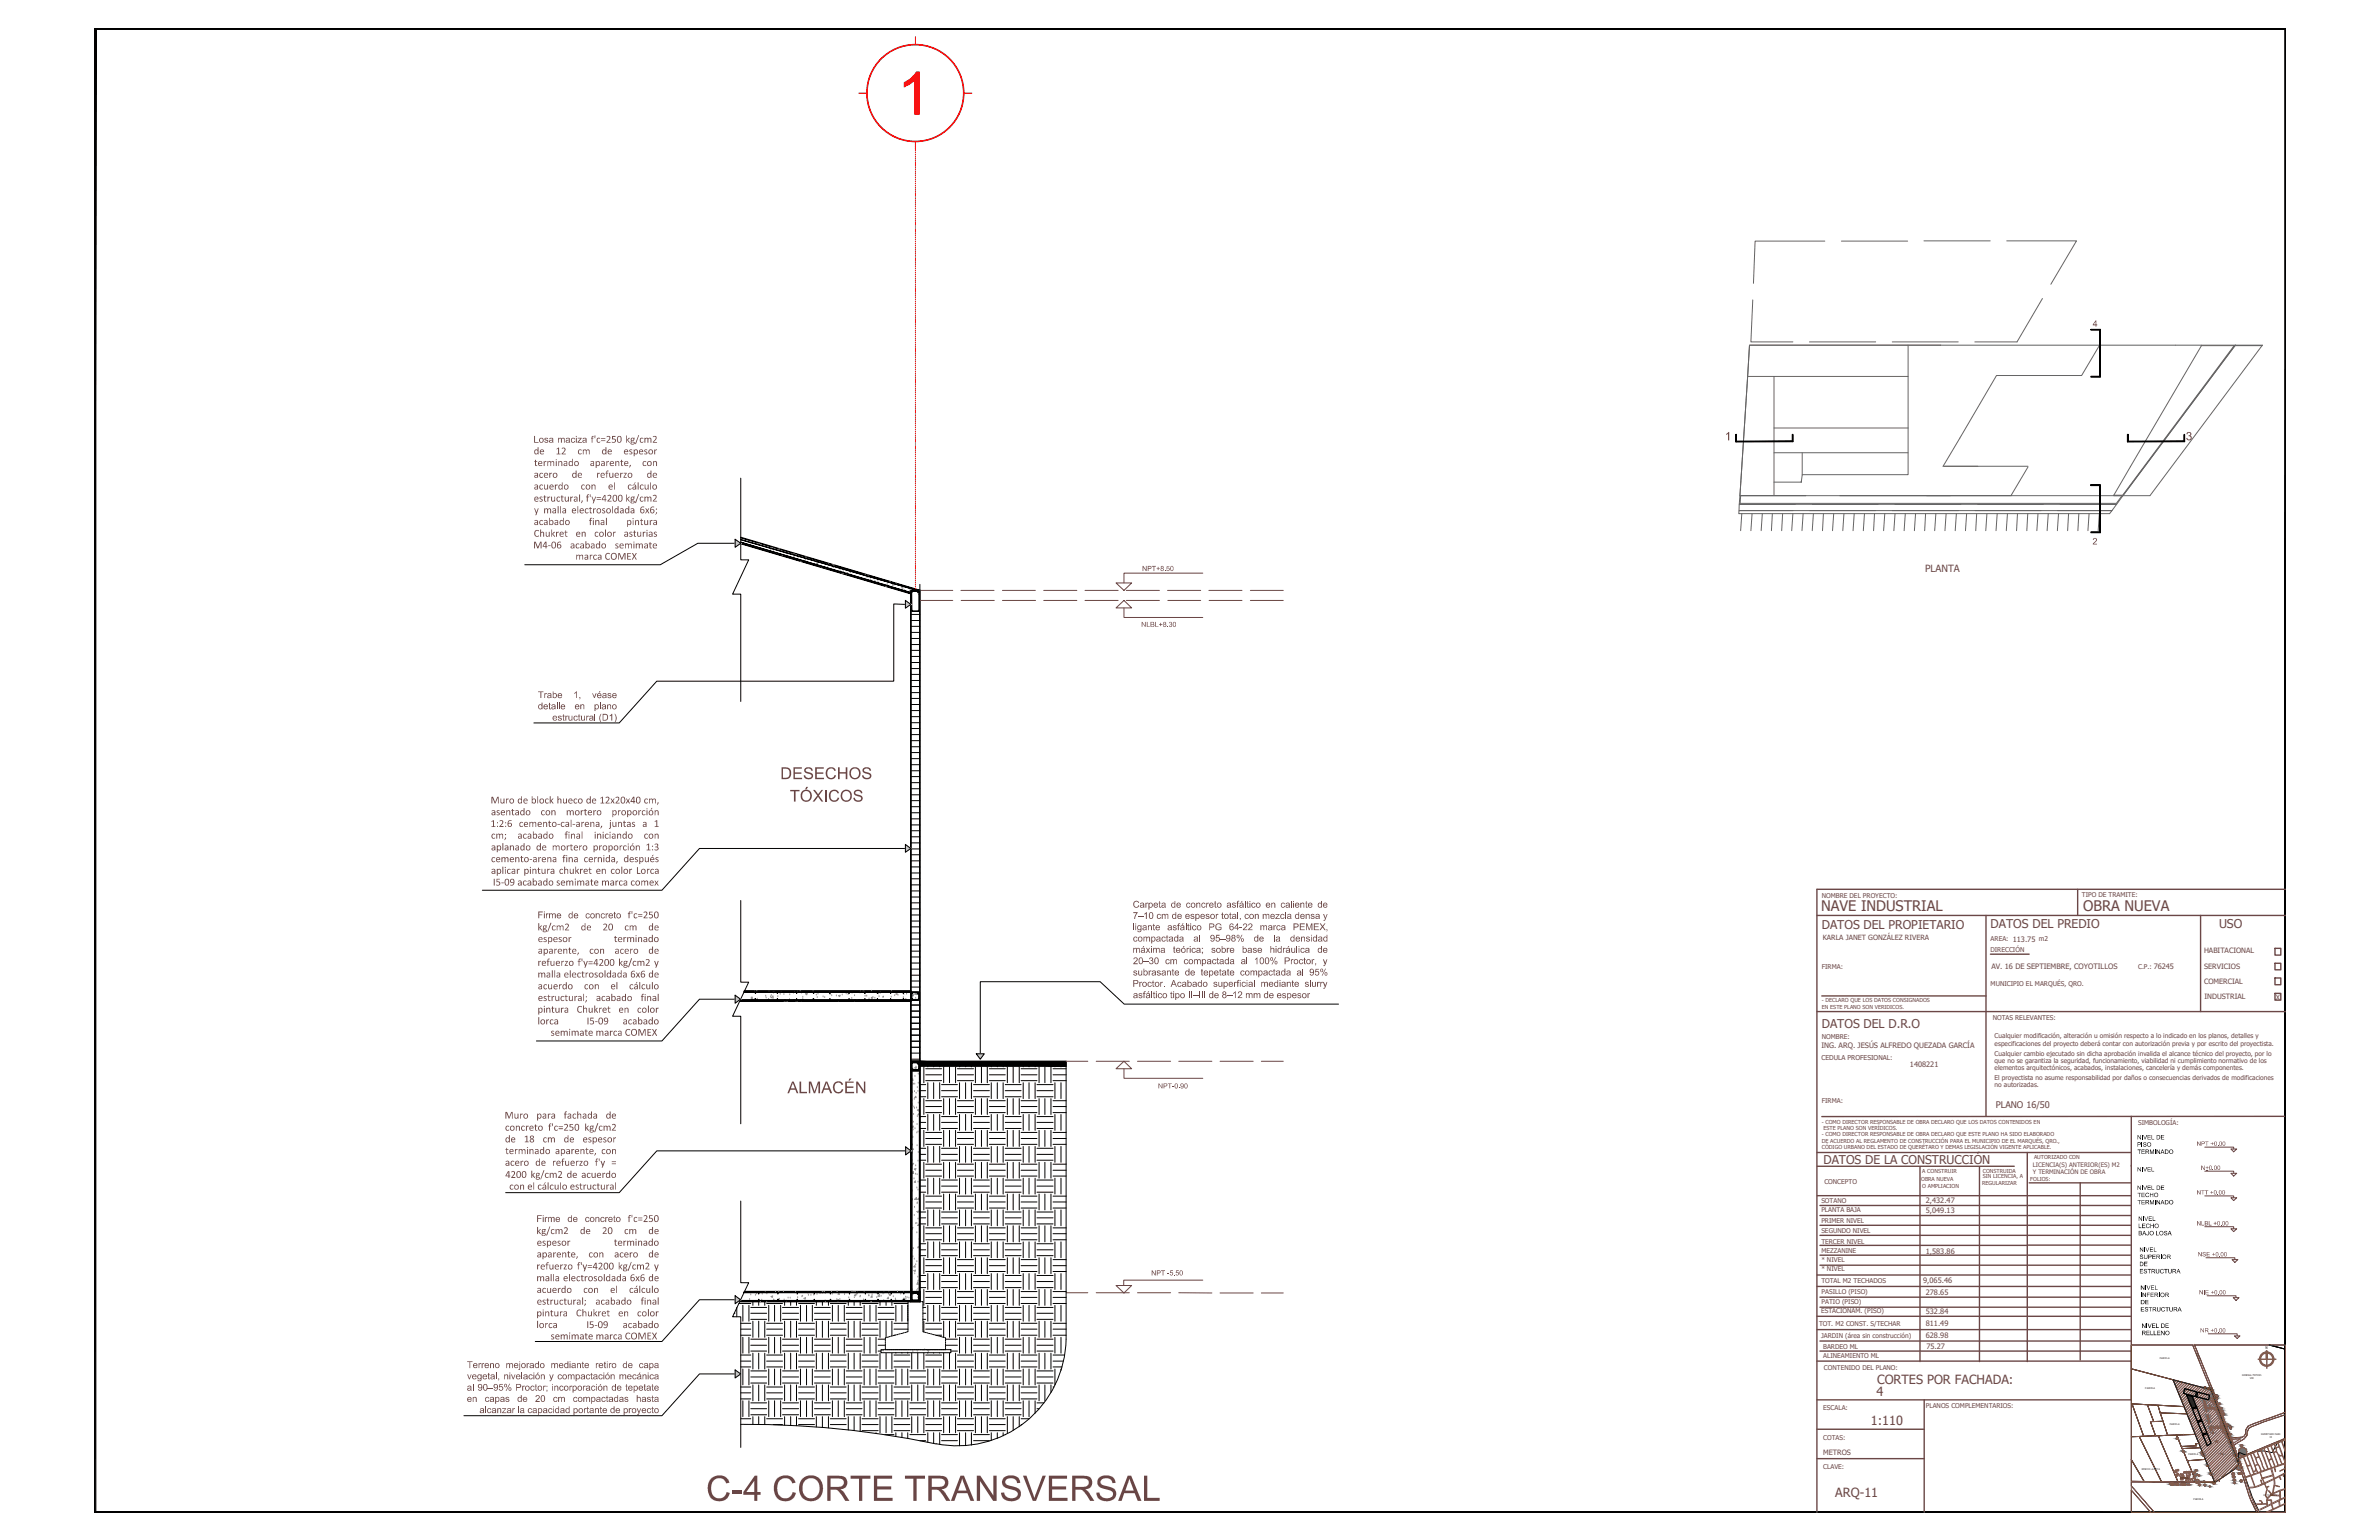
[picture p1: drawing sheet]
<svg xmlns="http://www.w3.org/2000/svg" width="432mm" height="279mm" viewBox="0 0 432 279" stroke-linecap="round" stroke-linejoin="round" font-family="sans-serif">
<defs><g id="words">
<text font-size="12.2" fill="#f00" x="162.8" y="20.8">1</text>
<text font-size="7.1" fill="#684545" x="128.1" y="272.3">C-4 CORTE TRANSVERSAL</text>
<g font-size="3.3" fill="#684545">
<text x="141.6" y="141.4">DESECHOS</text>
<text x="143.3" y="145.4">TÓXICOS</text>
<text x="143" y="198.3">ALMACÉN</text>
</g>
<g font-size="2.6" fill="#6b4747">
<text x="330.5" y="165.2">NAVE INDUSTRIAL</text>
<text x="378.1" y="165.2">OBRA NUEVA</text>
</g>
<g font-size="2.4" fill="#684545">
<text x="313.1" y="79.9">1</text>
<text x="396.7" y="79.9">3</text>
</g>
<g font-size="2.3" fill="#684545">
<text x="96.9" y="82.4">de 12 cm de espesor</text>
<text x="107.8" y="80.3">'c=250kg/cm2</text>
<text x="96.9" y="86.7">acero de</text>
<text x="96.9" y="88.8">acuerdo con el</text>
<text x="96.9" y="84.6">terminadoaparente,con</text>
<text x="108.2" y="86.7">refuerzo de</text>
<text x="113.9" y="88.8">cálculo</text>
<text x="96.9" y="91">estructural,</text>
<text x="96.9" y="95.3">acabado</text>
<text x="96.9" y="93.1">y mallaelectrosoldada</text>
<text x="106.3" y="91">f'y=4200</text>
<text x="106.9" y="95.3">final</text>
<text x="113.5" y="91">kg/cm2</text>
<text x="113.7" y="95.3">pintura</text>
<text x="116.1" y="93.1">6x6;</text>
<text x="96.8" y="99.5">M4-06acabadosemimate</text>
<text x="96.9" y="97.4">Chukreten color asturias</text>
<text x="104.4" y="101.5">marca COMEX</text>
<text x="89" y="145.8">Murodeblockhuecode12x20x40</text>
<text x="89.1" y="147.9">asentadocon morteroproporción</text>
<text x="116.8" y="145.8">cm,</text>
<text x="89" y="150">1:2:6cemento-cal-arena,</text>
<text x="89.1" y="152.2">cm; acabado final iniciandocon</text>
<text x="89.1" y="154.3">aplanadode morteroproporción1:3</text>
<text x="110.6" y="150">juntasa 1</text>
<text x="89.1" y="156.4">cemento-arena</text>
<text x="89.1" y="158.6">aplicarpinturachukretencolorLorca</text>
<text x="89.5" y="160.7">I5-09 acabado semimate marca comex</text>
<text x="102.1" y="156.4">finacernida,después</text>
<text x="114.5" y="166.6">'c=250</text>
<text x="97.6" y="168.8">kg/cm2 de 20 cm de</text>
<text x="97.6" y="170.9">espesor</text>
<text x="97.6" y="173">aparente,con acero de</text>
<text x="111.4" y="170.9">terminado</text>
<text x="97.6" y="175.2">refuerzof'y=4200kg/cm2y</text>
<text x="97.6" y="177.3">mallaelectrosoldada</text>
<text x="97.6" y="179.5">acuerdo con el</text>
<text x="114.2" y="179.5">cálculo</text>
<text x="114.4" y="177.3">6x6de</text>
<text x="97.6" y="183.7">pinturaChukreten color</text>
<text x="97.6" y="185.9">lorca</text>
<text x="97.6" y="181.6">estructural;acabadofinal</text>
<text x="106.5" y="185.9">I5-09</text>
<text x="113" y="185.9">acabado</text>
<text x="99.9" y="187.9">semimate marca COMEX</text>
<text x="91.6" y="203">Muro para fachadade</text>
<text x="91.7" y="205.1">concretof'c=250kg/cm2</text>
<text x="91.7" y="207.2">de 18 cm de espesor</text>
<text x="91.7" y="209.4">terminadoaparente,con</text>
<text x="91.7" y="211.5">acerode refuerzof'y =</text>
<text x="91.7" y="213.7">4200kg/cm2deacuerdo</text>
<text x="92.4" y="215.8">con el cálculo estructural</text>
<text x="114.5" y="221.7">'c=250</text>
<text x="97.4" y="223.9">kg/cm2 de 20 cm de</text>
<text x="97.4" y="226">espesor</text>
<text x="111.4" y="226">terminado</text>
<text x="97.4" y="230.3">refuerzof'y=4200kg/cm2y</text>
<text x="97.4" y="232.4">mallaelectrosoldada</text>
<text x="97.4" y="228.1">aparente,con acero de</text>
<text x="114.3" y="232.4">6x6de</text>
<text x="97.4" y="238.8">pinturaChukreten color</text>
<text x="97.4" y="234.6">acuerdo con el</text>
<text x="97.4" y="236.7">estructural;acabadofinal</text>
<text x="114.2" y="234.6">cálculo</text>
<text x="97.4" y="240.9">lorca</text>
<text x="99.9" y="243">semimate marca COMEX</text>
<text x="106.4" y="240.9">I5-09</text>
<text x="113" y="240.9">acabado</text>
</g>
<g font-size="2.3" fill="#6b4747">
<text x="340.7" y="251">CORTES POR FACHADA:</text>
<text x="340.6" y="253.3">4</text>
<text x="339.6" y="258.5">1:110</text>
<text x="333.1" y="271.6">ARQ-11</text>
</g>
<g font-size="2.2" fill="#6b4747">
<text x="330.7" y="168.5">DATOS DEL PROPIETARIO</text>
<text x="361.3" y="168.4">DATOS DEL PREDIO</text>
<text x="402.8" y="168.3">USO</text>
<text x="330.7" y="186.5">DATOS DEL D.R.O</text>
<text x="331" y="211.2">DATOS DE LA CONSTRUCCIÓN</text>
</g>
<g font-size="1.9" fill="#684545">
<text x="96.9" y="80.3">Losamacizaf</text>
<text x="97.6" y="126.6">Trabe</text>
<text x="97.6" y="128.7">detalle en</text>
<text x="100.2" y="130.7">estructural (D1)</text>
<text x="104.1" y="126.6">1,</text>
<text x="107.4" y="126.6">véase</text>
<text x="107.8" y="128.7">plano</text>
<text x="97.6" y="166.6">Firme de concreto f</text>
<text x="205.6" y="164.7">Carpetade concretoasfálticoen calientede</text>
<text x="205.6" y="166.7">7–10cmdeespesortotal,conmezcladensay</text>
<text x="205.6" y="168.8">ligante asfáltico PG 64-22 marca PEMEX,</text>
<text x="205.6" y="172.9">máxima teórica; sobre base hidráulica de</text>
<text x="205.6" y="170.8">compactada al</text>
<text x="219.6" y="170.8">95–98% de</text>
<text x="231.1" y="170.8">la</text>
<text x="234.1" y="170.8">densidad</text>
<text x="205.6" y="179">Proctor.Acabadosuperficialmedianteslurry</text>
<text x="205.7" y="174.9">20–30 cm compactadaal 100% Proctor, y</text>
<text x="205.7" y="177">subrasantede tepetatecompactadaal 95%</text>
<text x="205.6" y="181.1">asfáltico tipo II–III de 8–12 mm de espesor</text>
<text x="97.4" y="221.7">Firme de concreto f</text>
<text x="84.8" y="248.2">Terreno mejoradomedianteretiro de capa</text>
<text x="84.8" y="250.2">vegetal,nivelacióny compactaciónmecánica</text>
<text x="84.8" y="252.3">al 90–95%Proctor;incorporaciónde tepetate</text>
<text x="84.8" y="254.4">en capas de 20 cm compactadashasta</text>
<text x="87" y="256.4">alcanzar la capacidad portante de proyecto</text>
</g>
<g font-size="1.8" fill="#684545">
<text x="379.8" y="59.3">4</text>
<text x="379.8" y="98.8">2</text>
</g>
<text font-size="1.8" fill="#6b4747" x="349.4" y="103.8">PLANTA</text>
<text font-size="1.7" fill="#6b4747" x="362.2" y="201.1">PLANO 16/50</text>
<g font-size="1.4" fill="#684545">
<text x="207.3" y="103.6">NPT+8.50</text>
<text x="207.1" y="113.7">NLBL+8.30</text>
<text x="210.2" y="197.5">NPT-0.90</text>
<text x="209" y="231.4">NPT -5.50</text>
</g>
<g font-size="1.4" fill="#6b4747">
<text x="361.4" y="175.8">AV. 16 DE SEPTIEMBRE, COYOTILLOS</text>
<text x="330.6" y="190">ING. ARQ. JESÚS ALFREDO QUEZADA GARCÍA</text>
<text x="346.7" y="193.6">1408221</text>
<text x="349.5" y="220.1">5,049.13</text>
<text x="349.5" y="218.3">2,432.47</text>
<text x="349.5" y="227.4">1,583.86</text>
<text x="349.1" y="232.8">9,065.46</text>
<text x="349.5" y="238.4">532.84</text>
<text x="349.5" y="235">278.65</text>
<text x="349.5" y="242.8">628.98</text>
<text x="349.5" y="240.5">811.49</text>
<text x="349.7" y="244.7">75.27</text>
</g>
<g font-size="1.3" fill="#6b4747">
<text x="330.8" y="170.5">KARLA JANET GONZÁLEZ RIVERA</text>
<text x="400" y="173">HABITACIONAL</text>
<text x="400" y="175.8">SERVICIOS</text>
<text x="400" y="178.5">COMERCIAL</text>
<text x="400.1" y="181.2">INDUSTRIAL</text>
<text x="413.1" y="181.4">X</text>
<text x="330.9" y="264">METROS</text>
</g>
<g font-size="1.2" fill="#6b4747">
<text x="330.7" y="162.9">NOMBRE DEL PROYECTO:</text>
<text x="377.9" y="162.7">TIPO DE TRAMITE:</text>
<text x="361.3" y="172.7">DIRECCIÓN</text>
<text x="361.3" y="170.7">AREA: 113.75 m2</text>
<text x="330.7" y="175.8">FIRMA:</text>
<text x="361.3" y="178.8">MUNICIPIO EL MARQUÉS, QRO.</text>
<text x="388.1" y="175.8">C.P.: 76245</text>
<text x="361.7" y="185.1">NOTAS RELEVANTES:</text>
<text x="330.7" y="188.4">NOMBRE:</text>
<text x="362" y="188.4">Cualquier modificación, alteración u omisión respecto a lo indicado en los planos, detalles y</text>
<text x="362" y="189.8">especificaciones del proyecto deberá contar con autorización previa y por escrito del proyectista.</text>
<text x="362" y="191.6">Cualquier cambio ejecutado sin dicha aprobación invalida el alcance técnico del proyecto, por lo</text>
<text x="330.6" y="192.3">CEDULA PROFESIONAL:</text>
<text x="362" y="192.8">que no se garantiza la seguridad, funcionamiento, viabilidad ni cumplimiento normativo de los</text>
<text x="362" y="194.1">elementos arquitectónicos, acabados, instalaciones, cancelería y demás componentes.</text>
<text x="362" y="196">El proyectista no asume responsabilidad por daños o consecuencias derivados de modificaciones</text>
<text x="362" y="197.2">no autorizadas.</text>
<text x="330.7" y="200.2">FIRMA:</text>
<text x="388.1" y="204.1">SIMBOLOGÍA:</text>
<text x="331.1" y="214.8">CONCEPTO</text>
<text x="330.6" y="219.9">PLANTA BAJA</text>
<text x="330.6" y="218.2">SOTANO</text>
<text x="330.6" y="221.8">PRIMER NIVEL</text>
<text x="330.6" y="225.6">TERCER NIVEL</text>
<text x="330.6" y="223.7">SEGUNDO NIVEL</text>
<text x="330.6" y="227.3">MEZZANINE</text>
<text x="330.6" y="232.8">TOTAL M2 TECHADOS</text>
<text x="330.6" y="230.6">* NIVEL</text>
<text x="330.6" y="229">* NIVEL</text>
<text x="330.5" y="238.2">ESTACIONAM. (PISO)</text>
<text x="330.6" y="236.5">PATIO (PISO)</text>
<text x="330.6" y="234.7">PASILLO (PISO)</text>
<text x="330.2" y="240.6">TOT. M2 CONST. S/TECHAR</text>
<text x="330.5" y="242.8">JARDIN (área sin construcción)</text>
<text x="330.9" y="244.8">BARDEO ML</text>
<text x="330.9" y="246.3">ALINEAMIENTO ML</text>
<text x="331" y="248.5">CONTENIDO DEL PLANO:</text>
<text x="330.9" y="255.9">ESCALA:</text>
<text x="349.5" y="255.5">PLANOS COMPLEMENTARIOS:</text>
<text x="330.9" y="261.2">COTAS:</text>
<text x="330.9" y="266.5">CLAVE:</text>
</g>
<g font-size="1.2">
<text x="387.9" y="206.7">NIVEL DE</text>
<text x="387.9" y="208">PISO</text>
<text x="387.9" y="209.4">TERMINADO</text>
<text x="387.9" y="212.5">NIVEL</text>
<text x="387.9" y="215.9">NIVEL DE</text>
<text x="387.9" y="217.2">TECHO</text>
<text x="387.9" y="218.5">TERMINADO</text>
<text x="388.1" y="221.5">NIVEL</text>
<text x="388.1" y="222.8">LECHO</text>
<text x="388.1" y="224.1">BAJO LOSA</text>
<text x="388.3" y="227.1">NIVEL</text>
<text x="388.3" y="228.4">SUPERIOR</text>
<text x="388.3" y="229.7">DE</text>
<text x="388.3" y="231">ESTRUCTURA</text>
<text x="388.5" y="234">NIVEL</text>
<text x="388.5" y="235.3">INFERIOR</text>
<text x="388.5" y="236.6">DE</text>
<text x="388.5" y="237.9">ESTRUCTURA</text>
<text x="388.7" y="240.9">NIVEL DE</text>
<text x="388.7" y="242.2">RELLENO</text>
</g>
<g font-size="1.2" fill="#684545">
<text x="398.7" y="207.9">NPT +0.00</text>
<text x="399.5" y="212.3">N+0.00</text>
<text x="400.4" y="212.5">-</text>
<text x="398.7" y="216.7">NTT +0.00</text>
<text x="398.7" y="222.3">NLBL +0.00</text>
<text x="398.9" y="227.9">NSE +0.00</text>
<text x="399.1" y="234.8">NIE +0.00</text>
<text x="399.3" y="241.7">NR +0.00</text>
</g>
<g font-size="1.1" fill="#6b4747">
<text x="369" y="211.6">LICENCIA(S) ANTERIOR(ES) M2</text>
<text x="369" y="213.1">Y TERMINACIÓN DE OBRA</text>
</g>
<g font-size="1" fill="#6b4747">
<text x="330.7" y="181.8">- DECLARO QUE LOS DATOS CONSIGNADOS</text>
<text x="330.7" y="183">EN ESTE PLANO SON VERIDICOS.</text>
<text x="330.7" y="203.9">- COMO DIRECTOR RESPONSABLE DE OBRA DECLARO QUE LOS DATOS CONTENIDOS EN</text>
<text x="330.7" y="206.1">- COMO DIRECTOR RESPONSABLE DE OBRA DECLARO QUE ESTE PLANO HA SIDO ELABORADO</text>
<text x="330.7" y="207.3">DE ACUERDO AL REGLAMENTO DE CONSTRUCCIÓN PARA EL MUNICIPIO DE EL MARQUÉS, QRO.,</text>
<text x="330.7" y="208.5">CÓDIGO URBANO DEL ESTADO DE QUERÉTARO Y DEMAS LEGISLACIÓN VIGENTE APLICABLE.</text>
<text x="331" y="204.9">ESTE PLANO SON VERÍDICOS.</text>
<text x="348.7" y="214.3">OBRA NUEVA</text>
<text x="348.9" y="215.4">O AMPLIACION</text>
<text x="348.9" y="212.7">A CONSTRUIR</text>
<text x="359.7" y="215">REGULARIZAR</text>
<text x="359.9" y="213.8">SIN LICENCIA, A</text>
<text x="359.9" y="212.7">CONSTRUIDA</text>
<text x="368.5" y="214.3">FOLIOS:</text>
<text x="369.2" y="210.3">AUTORIZADO CON</text>
</g>
<text font-size=".7" x="411.2" y="244.8">N</text>
<g font-size=".5">
<text x="392" y="246.6">PARCELA</text>
<text x="407" y="249.7">GENERAL MOTORS</text>
<text x="408.3" y="250.2">VDC</text>
<text x="389.4" y="252.1">PARCELA</text>
<text x="393.8" y="258.5">PARCELA</text>
<text x="397.2" y="264">PARCELA</text>
<text x="410.4" y="260.3">QUERETARO PARK</text>
<text x="411.9" y="260.9">VII</text>
<text x="388.7" y="266.7">RENCHO LA JOYA</text>
<text x="395.7" y="268.3">ALCEGA</text>
<text x="398.1" y="272.2">PARCELA</text>
<text x="410.8" y="271.5">COYOTILLOS</text>
</g>
<g font-size=".2">
<text x="398.6" y="245.3" transform="rotate(68 398.6 245.3)">CARRETERA 500</text>
<text x="401" y="251.3" transform="rotate(68 401 251.3)">CARRETERA 500</text>
<text x="405.6" y="261.1" transform="rotate(-2 405.6 261.1)">COYOTILLOS</text>
<text x="405.8" y="263.8" transform="rotate(69 405.8 263.8)">CARRETERA 500</text>
<text x="399.6" y="269" transform="rotate(1 399.6 269)">AV. 16 DE SEPTIEMBRE</text>
<text x="403.5" y="268.1" transform="rotate(-35 403.5 268.1)">AV. 16 DE SEPTIEMBRE</text>
<text x="407.2" y="267.9" transform="rotate(68 407.2 267.9)">CARRETERA 500</text>
<text x="408.8" y="272.4" transform="rotate(69 408.8 272.4)">CARRETERA 500</text>
</g>
</g></defs>
<!-- layer: 0 -->
<g fill="#000" stroke="#000" stroke-width=".18">
<path d="M17.1 5.1v269.4l.3-269.2zM17.4 5.3v268.9l-.3 .3z"/>
<path d="M17.1 5.1l.3 .2h397.3zM17.1 5.1l397.8 .1-.2 .1zM17.1 5.1l397.8 .1z"/>
<path d="M414.7 5.3v268.9l.2-269zM414.9 5.2v269.2l-.2-.2z"/>
<path d="M167 192.5l26.5 .9v-.9zM167 192.5l26.5 .9h-26.5z"/>
<path d="M17.4 274.2l397.5 .2-.2-.2zM17.1 274.5l.3-.3 397.5 .2zM17.1 274.5l397.8-.1z"/>
</g>
<g fill="none" stroke="#000" stroke-width=".18">
<path d="M133.4 98.6h-6.7l-6.9 3.9h-24.5M133.4 97.8l1.1 .8-1.1 .7zM134.5 97.5l32.5 9.7-32.6-9.6zM134.5 86.8v14.8h1.4l-2.9 6.2h1.5v19.5M134.5 98.6l30.9 9.1-.1 .1-30.9-9.1zM134.5 97.9l31.9 9.2zM134.5 98.4l30.9 9.1zM164.3 109.7l-2.1-.1v14h-43l-6.8 7.6h-15.5M164.3 108.9l1 .8-1 .6zM165.3 107.1h.1v85.4l-.1 .1zM165.3 111.5h1.7M165.3 112.6h1.7"/>
<path d="M165.3 113.6h1.7M165.3 114.7h1.7M165.3 115.8h1.7M165.3 116.9h1.7M165.3 118h1.7M165.3 119.1h1.7M165.4 107.4l.1 3.4zM165.5 110.8h.1M165.5 107.3l-.1 .1zM165.5 107.4l.1-.1zM165.6 110.7v.1zM165.6 107.2l-.1 .1 .1-.1"/>
<path d="M165.6 107.2h1.2h-1.2M166.5 107.4l.1-.1zM166.6 107.5l.2-.1zM166.7 107.3h.1M166.7 107.3v.1zM166.7 110.8h.1zM166.7 110.9l.1-.1-.1 .1M166.7 110.9h-1.1h1.1M166.8 107.5h.1M166.8 107.3h.1M166.8 110.8h.1M166.8 107.4h.1"/>
<path d="M166.8 110.8v-3.3v3.3M166.8 107.5v-.2v.2M167 106v1.1M167 107.1h-1.7l1.6 .1M165.3 120.2h1.7M165.3 121.3h1.7M165.3 122.4h1.7M165.3 123.5h1.7M165.3 124.6h1.7M165.3 125.7h1.7M165.3 126.7h1.7M165.3 127.8h1.7"/>
<path d="M165.3 128.9h1.7M165.3 130h1.7M165.3 131.1h1.7M165.3 132.2h1.7M165.3 133.3h1.7M165.3 134.4h1.7M165.3 135.5h1.7M165.3 136.5h1.7M165.3 137.6h1.7M165.3 138.7h1.7M165.3 139.8h1.7M164.3 153.9h-37.3l-6.9 7.6h-32.6"/>
<path d="M164.3 153.2l1 .7-1 .7zM165.3 140.9h1.7M165.3 142h1.7M165.3 143.1h1.7M165.3 144.2h1.7M165.3 145.3h1.7M165.3 146.4h1.7M165.3 147.5h1.7M165.3 148.6h1.7M165.3 149.7h1.7M165.3 150.7h1.7M165.3 151.8h1.7"/>
<path d="M165.3 152.9h1.7M165.3 154h1.7M165.3 155.1h1.7M165.3 156.2h1.7M165.3 157.3h1.7M165.3 158.4h1.7M165.3 159.4h1.7M134.5 163.4v14.8h1.4l-2.9 6.2h1.5v19.5M135 180h31.7zM135.1 179.8h30.2zM165.3 179.8h.1v1.9l-.1-.1zM165.3 160.5h1.7"/>
<path d="M165.3 161.6h1.7M165.3 162.7h1.7M165.3 163.8h1.7M165.3 164.9h1.7M165.3 166h1.7M165.3 167.1h1.7M165.3 168.2h1.7M165.3 169.3h1.7M165.3 170.4h1.7M165.3 171.5h1.7M165.3 172.6h1.7M165.3 173.6h1.7"/>
<path d="M165.3 174.7h1.7M165.3 175.8h1.7M165.3 176.9h1.7M165.3 178h1.7M165.3 179.1h1.7M166.7 180h.1zM133.4 180.6l1 .7-1 .7zM133.8 181.3h-6.8l-6.9 7.6h-22.7M134.3 181.4l32.3 .1zM137.2 180.2h.1M137.1 181.2h.1zM141.1 180.2h.1"/>
<path d="M141.1 181.2v.1zM144.6 180.1v.1zM144.6 181.2v.1zM147.6 180.2h.1zM147.6 181.2h.1zM150.7 180.2h.1M150.6 181.2v.1zM154.1 180.2h.1M154.1 181.2v.1zM157 180.2h.1M156.9 181.2l.1 .1zM159.3 180.2h.1"/>
<path d="M159.2 181.2h.1zM161.6 180.1l.1 .1zM161.6 181.2l.1 .1zM164 180.2h.1M163.9 181.2l.1 .1zM165.3 181.6l-31.1 .1h31.2M165.3 192.5l1.7 .1zM165.3 192.5v43.7l.1-.1v-43.5M165.3 182.3h1.7M165.3 183.4h1.7M165.3 184.5h1.7M165.3 185.6h1.7"/>
<path d="M165.3 186.7h1.7M165.3 187.8h1.7M165.3 188.9h1.7M165.3 190h1.7M165.3 191.1h1.7M165.3 192.2h1.7M165.4 192.5l1.6 .1h-1.7M165.4 193.9l.1 .1-.1-.1M165.4 193.9v-1v1M165.5 181.2v.1v-.1M165.5 181.2v-1v1M165.5 192.8v43.2z"/>
<path d="M165.5 194l.1 .1-.1-.1M165.5 192.8l-.1 .1 .1-.1M165.5 194.2h1.2h-1.2M165.5 181.3l.1 .1zM165.5 180.1h.1zM165.5 180.1h.1M165.5 192.7h.2zM165.5 192.7v.1v-.1M165.5 192.9l.1 .1zM165.5 193.9l.1 .1zM165.7 180.2h.1M165.6 181.2h.1z"/>
<path d="M165.6 192.7l1.1 .1zM165.6 192.8h-.1h.1M165.6 192.8h1.1h-1.1M165.6 181.3l1.2 .1zM165.6 180.1h1.2zM165.7 192.7h1.2h-1.2M166.5 192.9l.1-.1zM166.5 180.2l.2-.1zM166.6 181.4h.2zM166.6 193.1l.2-.1zM166.7 192.8h.1M166.7 192.9v.1z"/>
<path d="M166.8 193.9h.1M166.7 180.1l.1 .1zM166.7 181.2l.1 .1zM166.7 180.1h.1zM166.7 180.1h.1M166.7 194.1l.1-.1-.1 .1M166.7 194.1h-1.1h1.1M166.8 181.4h.1M166.8 181.4v-.2v.2M166.8 193v-.1zM166.8 192.8v.2zM166.8 192.8h.1"/>
<path d="M166.8 181.3h.1M166.8 180.3v-.1v.1M166.8 180.3l-.2 .1 .2-.1M166.8 180l.1 .1zM166.8 194h.1M166.8 192.9h.1M166.8 192.8h-.1h.1M166.8 193v.9zM166.8 180.2h.1M166.8 180.1h.1M166.8 181.2v-.9v.9M166.8 180.3v-.2v.2"/>
<path d="M166.8 181.2v-1.1v1.1M166.8 192.8l.1 .1zM166.9 180.1v1.3zM166.9 192.9l-.1 43.2zM166.9 194.3h-1.3h1.3M166.9 192.5l.1-85.4v85.5M166.9 192.6l.1-.1v43.7h-32.8l32.7-.1zM167 193.4h26.5v-.9h-26.5v43.6M167 192.5v1.9M167 199h1M167 197.9h1M167 196.8h1"/>
<path d="M167 192.5h-1.7l1.6 .1M167.7 193.6v2.8M167.7 199.3v2.9M168 196.1h2.9M168 195h2.9M168 193.9h2.9M168 199.7h2.9M168.4 193.4v.2M168.4 196.4v2.9M169.5 193.4v.2M169.5 196.4v2.9M170.6 193.4v.2"/>
<path d="M170.6 196.4v2.9M170.9 199h2.9M170.9 197.9h2.9M170.9 196.8h2.9M171.3 193.6v2.8M171.3 199.3v2.9M172.3 193.6v2.8M172.3 199.3v2.9M173.4 193.6v2.8M173.4 199.3v2.9M173.8 196.1h2.9M173.8 195h2.9"/>
<path d="M173.8 193.9h2.9M173.8 199.7h2.9M174.2 193.4v.2M174.2 196.4v2.9M175.3 193.4v.2M175.3 196.4v2.9M176.3 193.4v.2M176.3 196.4v2.9M176.7 199h2.9M176.7 197.9h2.9M176.7 196.8h2.9M177 193.6v2.8"/>
<path d="M177 199.3v2.9M177.2 191.2h1.4l-.7 1zM178.1 193.6v2.8M178.1 199.3v2.9M179.2 193.6v2.8M179.2 199.3v2.9M179.6 196.1h2.9M179.6 195h2.9M179.6 193.9h2.9M179.6 199.7h2.9M179.9 193.4v.2M179.9 196.4v2.9"/>
<path d="M181 193.4v.2M181 196.4v2.9M182.1 193.4v.2M182.1 196.4v2.9M182.5 199h2.8M182.5 197.9h2.8M182.5 196.8h2.8M182.8 193.6v2.8M182.8 199.3v2.9M183.9 193.6v2.8M183.9 199.3v2.9M185 193.6v2.8"/>
<path d="M185 199.3v2.9M185.3 196.1h2.9M185.3 195h2.9M185.3 193.9h2.9M185.3 199.7h2.9M185.7 193.4v.2M185.7 196.4v2.9M186.8 193.4v.2M186.8 196.4v2.9M187.9 193.4v.2M187.9 196.4v2.9M188.2 199h2.9"/>
<path d="M188.2 197.9h2.9M188.2 196.8h2.9M188.6 193.6v2.8M188.6 199.3v2.9M189.7 193.6v2.8M189.7 199.3v2.9M190.8 193.6v2.8M190.8 199.3v2.9M191.1 196.1h2.4M191.1 195h2.4M191.1 193.9h2.4M191.1 199.7h2.4"/>
<path d="M191.5 193.4v.2M191.5 196.4v2.9M192.6 193.4v.2M192.6 196.4v2.9M193.5 193.4v49.6M243 182.2h-39l-4.3-4.1h-21.8v13.1M134.5 217.9v14.8h1.4l-2.9 6.2h1.5v23.7M164.4 208.8h-45.2l-6.8 7.6h-20.6M164.4 208.1l1 .7-1 .7zM167 204.7h1M167 210.5h1M167 216.3h1"/>
<path d="M167 203.6h1M167 209.4h1M167 215.2h1M167 202.6h1M167 208.3h1M167 214.1h1M167 219.9h1M167.7 205.1v2.9M167.7 210.9v2.9M167.7 216.6v2.9M168 201.9h2.9M168 207.6h2.9"/>
<path d="M168 213.4h2.9M168 219.2h2.9M168 200.8h2.9M168 206.6h2.9M168 212.3h2.9M168 218.1h2.9M168 205.5h2.9M168 211.2h2.9M168 217h2.9M168.4 202.2v2.9M168.4 208v2.9M168.4 213.8v2.8"/>
<path d="M168.4 219.5v2.9M169.5 202.2v2.9M169.5 208v2.9M169.5 213.8v2.8M169.5 219.5v2.9M170.6 202.2v2.9M170.6 208v2.9M170.6 213.8v2.8M170.6 219.5v2.9M170.9 204.7h2.9M170.9 210.5h2.9M170.9 216.3h2.9"/>
<path d="M170.9 203.6h2.9M170.9 209.4h2.9M170.9 215.2h2.9M170.9 202.6h2.9M170.9 208.3h2.9M170.9 214.1h2.9M170.9 219.9h2.9M171.3 205.1v2.9M171.3 210.9v2.9M171.3 216.6v2.9M172.3 205.1v2.9M172.3 210.9v2.9"/>
<path d="M172.3 216.6v2.9M173.4 205.1v2.9M173.4 210.9v2.9M173.4 216.6v2.9M173.8 201.9h2.9M173.8 207.6h2.9M173.8 213.4h2.9M173.8 219.2h2.9M173.8 200.8h2.9M173.8 206.6h2.9M173.8 212.3h2.9M173.8 218.1h2.9"/>
<path d="M173.8 205.5h2.9M173.8 211.2h2.9M173.8 217h2.9M174.2 202.2v2.9M174.2 208v2.9M174.2 213.8v2.8M174.2 219.5v2.9M175.3 202.2v2.9M175.3 208v2.9M175.3 213.8v2.8M175.3 219.5v2.9M176.3 202.2v2.9"/>
<path d="M176.3 208v2.9M176.3 213.8v2.8M176.3 219.5v2.9M176.7 204.7h2.9M176.7 210.5h2.9M176.7 216.3h2.9M176.7 203.6h2.9M176.7 209.4h2.9M176.7 215.2h2.9M176.7 202.6h2.9M176.7 208.3h2.9M176.7 214.1h2.9"/>
<path d="M176.7 219.9h2.9M177 205.1v2.9M177 210.9v2.9M177 216.6v2.9M178.1 205.1v2.9M178.1 210.9v2.9M178.1 216.6v2.9M179.2 205.1v2.9M179.2 210.9v2.9M179.2 216.6v2.9M179.6 201.9h2.9M179.6 207.6h2.9"/>
<path d="M179.6 213.4h2.9M179.6 219.2h2.9M179.6 200.8h2.9M179.6 206.6h2.9M179.6 212.3h2.9M179.6 218.1h2.9M179.6 205.5h2.9M179.6 211.2h2.9M179.6 217h2.9M179.9 202.2v2.9M179.9 208v2.9M179.9 213.8v2.8"/>
<path d="M179.9 219.5v2.9M181 202.2v2.9M181 208v2.9M181 213.8v2.8M181 219.5v2.9M182.1 202.2v2.9M182.1 208v2.9M182.1 213.8v2.8M182.1 219.5v2.9M182.5 204.7h2.8M182.5 210.5h2.8M182.5 216.3h2.8"/>
<path d="M182.5 203.6h2.8M182.5 209.4h2.8M182.5 215.2h2.8M182.5 202.6h2.8M182.5 208.3h2.8M182.5 214.1h2.8M182.5 219.9h2.8M182.8 205.1v2.9M182.8 210.9v2.9M182.8 216.6v2.9M183.9 205.1v2.9M183.9 210.9v2.9"/>
<path d="M183.9 216.6v2.9M185 205.1v2.9M185 210.9v2.9M185 216.6v2.9M185.3 201.9h2.9M185.3 207.6h2.9M185.3 213.4h2.9M185.3 219.2h2.9M185.3 200.8h2.9M185.3 206.6h2.9M185.3 212.3h2.9M185.3 218.1h2.9"/>
<path d="M185.3 205.5h2.9M185.3 211.2h2.9M185.3 217h2.9M185.7 202.2v2.9M185.7 208v2.9M185.7 213.8v2.8M185.7 219.5v2.9M186.8 202.2v2.9M186.8 208v2.9M186.8 213.8v2.8M186.8 219.5v2.9M187.9 202.2v2.9"/>
<path d="M187.9 208v2.9M187.9 213.8v2.8M187.9 219.5v2.9M188.2 204.7h2.9M188.2 210.5h2.9M188.2 216.3h2.9M188.2 203.6h2.9M188.2 209.4h2.9M188.2 215.2h2.9M188.2 202.6h2.9M188.2 208.3h2.9M188.2 214.1h2.9"/>
<path d="M188.2 219.9h2.9M188.6 205.1v2.9M188.6 210.9v2.9M188.6 216.6v2.9M189.7 205.1v2.9M189.7 210.9v2.9M189.7 216.6v2.9M190.8 205.1v2.9M190.8 210.9v2.9M190.8 216.6v2.9M191.1 201.9h2.4M191.1 207.6h2.4"/>
<path d="M191.1 213.4h2.4M191.1 219.2h2.4M191.1 200.8h2.4M191.1 206.6h2.4M191.1 212.3h2.4M191.1 218.1h2.4M191.1 205.5h2.4M191.1 211.2h2.4M191.1 217h2.4M191.5 202.2v2.9M191.5 208v2.9M191.5 213.8v2.8"/>
<path d="M191.5 219.5v2.9M192.6 202.2v2.9M192.6 208v2.9M192.6 213.8v2.8M192.6 219.5v2.9M133.3 238.3h.1M133.4 235.1l1 .7-1 .7zM133.7 237.2v1.7M133.8 235.8h-6.8l-6.9 7.6h-22.9M134.1 236.5h2.2M134.3 235.9l32.4 .1zM134.8 236.8v2.9"/>
<path d="M135 234.5h31.8zM135.1 234.3h31.9zM135.9 236.8v2.9M136.3 239.4h2.8M136.3 238.3h2.8M136.3 237.2h2.8M136.7 236.1v.7M136.7 239.7v2.9M137.8 234.7h.1M137.7 235.7l.1 .1zM137.7 236.1v.7M137.7 239.7v2.9"/>
<path d="M138.8 236.1v.7M138.8 239.7v2.9M139.1 236.5h2.9M139.5 236.8v2.9M140.6 236.8v2.9M141.1 234.7l.1 .1zM141.1 235.8l.1-.1zM141.7 236.8v2.9M142 239.4h2.9M142 238.3h2.9M142 237.2h2.9M142.4 236.1v.7"/>
<path d="M142.4 239.7v2.9M143.5 236.1v.7M143.5 239.7v2.9M144.6 236.1v.7M144.6 239.7v2.9M144.7 234.7v.1zM144.7 235.7v.1zM144.9 236.5h2.9M145.3 236.8v2.9M146.4 236.8v2.9M147.4 236.8v2.9M147.8 234.7h.1"/>
<path d="M147.7 235.7l.1 .1zM147.8 239.4h2.9M147.8 238.3h2.9M147.8 237.2h2.9M148.2 236.1v.7M148.2 239.7v2.9M149.3 236.1v.7M149.3 239.7v2.9M150.4 236.1v.7M150.4 239.7v2.9M150.7 234.7v.1zM150.7 235.8v-.1z"/>
<path d="M150.7 236.5h2.9M151.1 236.8v2.9M152.1 236.8v2.9M153.2 236.8v2.9M153.6 239.4h2.9M153.6 238.3h2.9M153.6 237.2h2.9M154 236.1v.7M154 239.7v2.9M154.1 234.7l.1 .1zM154.1 235.8l.1-.1zM155 236.1v.7"/>
<path d="M155 239.7v2.9M156.1 236.1v.7M156.1 239.7v2.9M156.5 236.5h2.9M156.8 236.8v2.9M157 234.7l.1 .1zM157 235.8l.1-.1zM157.9 236.8v2.9M159 236.8v2.9M159.3 234.7l.1 .1zM159.3 235.8l.1-.1zM159.4 239.4h2.9"/>
<path d="M159.4 238.3h2.9M159.4 237.2h2.9M159.7 236.1v.7M159.7 239.7v2.9M160.8 236.1v.7M160.8 239.7v2.9M161.8 234.7h.1M161.7 235.7l.1 .1zM161.9 236.1v.7M161.9 239.7v2.7M162.3 236.5h2.5M162.6 236.8v2.9"/>
<path d="M163.7 236.8v2.9M164 234.7l.1 .1zM164 235.8l.1-.1zM164.8 236.8v2.9M164.8 236.5v.3M164.8 236.9v.2M164.8 237.3v.2M164.8 237.6v.3M164.8 238v.3M164.8 238.4v.2M164.8 238.8v.2M164.8 239.2v.2"/>
<path d="M164.8 239.5v.2M164.8 239.9v.2M165 236.1h-.2v.3M165.1 236.1h.2M165.4 236.1l1.6 .1h-1.7M165.4 235.8l.1 .1-.1-.1M165.4 235.8v-1.1v1.1M165.5 235.9h.1h-.1M165.5 234.6h.1zM165.5 234.6v.1M165.5 236l1.2 .1zM165.5 234.7l.1 .1z"/>
<path d="M165.5 235.7l.1 .1zM165.6 234.6h1.1zM165.6 236.1h1.3zM166.5 234.8l.1-.1zM166.8 234.7h.1M166.7 235.7l.1 .1zM166.7 234.6l.1 .1zM166.7 234.6v.1M166.7 235.9h.1zM166.7 235.9h.1h-.1M166.7 235.9h-1.1h1.1M166.8 234.8h.1"/>
<path d="M166.8 234.8l-.2 .1 .2-.1M166.8 234.7v.1zM166.8 235.9v-.1v.1M166.8 235.9h.1M166.8 234.8v-.2v.2M166.8 234.6h-.1l.1 .1M166.8 234.8v1zM166.8 234.6l.1 .1zM166.8 235.8v-1.1v1.1M166.9 234.5h-.1v.1M166.9 234.7v1.2v-1.2M167 234.3v1.8"/>
<path d="M167 236.1h.2M167 222.1h1M167 227.8h1M167 233.6h1M167 221h1M167 226.8h1M167 232.5h1M167 225.7h1M167 231.4h1M167 234.3v1.9l-.1-1.8M167.3 236.1h.2v.3M167.5 236.5v.3"/>
<path d="M167.5 236.9v.2M167.5 237.3v.2M167.5 237.6v.3M167.5 238v.3h.5M167.5 238.4v.2M167.5 238.8v.2M167.5 239.2v.2M167.5 239.5v.2M167.5 239.9v.2M167.5 239.4h.5M167.5 237.2h.5M167.7 239.7v2l-.2-.1v-.2"/>
<path d="M167.7 222.4v2.9M167.7 228.2v2.9M167.7 233.9v2.9M168 224.9h2.9M168 230.7h2.9M168 236.5h2.9M168 223.8h2.9M168 229.6h2.9M168 235.4h2.9M168 222.8h2.9M168 228.5h2.9M168 234.3h2.9"/>
<path d="M168.4 225.3v2.9M168.4 231.1v2.8M168.4 236.8v2.9M169.5 225.3v2.9M169.5 231.1v2.8M169.5 236.8v2.9M170.6 225.3v2.9M170.6 231.1v2.8M170.6 236.8v2.9M170.9 222.1h2.9M170.9 227.8h2.9M170.9 233.6h2.9"/>
<path d="M170.9 239.4h2.9M170.9 221h2.9M170.9 226.8h2.9M170.9 232.5h2.9M170.9 238.3h2.9M170.9 225.7h2.9M170.9 231.4h2.9M170.9 237.2h2.9M171.3 222.4v2.9M171.3 228.2v2.9M171.3 233.9v2.9M171.3 239.7v2.9"/>
<path d="M172.3 222.4v2.9M172.3 228.2v2.9M172.3 233.9v2.9M172.3 239.7v2.9M173.4 222.4v2.9M173.4 228.2v2.9M173.4 233.9v2.9M173.4 239.7v2.9M173.8 224.9h2.9M173.8 230.7h2.9M173.8 236.5h2.9M173.8 223.8h2.9"/>
<path d="M173.8 229.6h2.9M173.8 235.4h2.9M173.8 222.8h2.9M173.8 228.5h2.9M173.8 234.3h2.9M174.2 225.3v2.9M174.2 231.1v2.8M174.2 236.8v2.9M175.3 225.3v2.9M175.3 231.1v2.8M175.3 236.8v2.9M176.3 225.3v2.9"/>
<path d="M176.3 231.1v2.8M176.3 236.8v2.9M176.7 222.1h2.9M176.7 227.8h2.9M176.7 233.6h2.9M176.7 239.4h2.9M176.7 221h2.9M176.7 226.8h2.9M176.7 232.5h2.9M176.7 238.3h2.9M176.7 225.7h2.9M176.7 231.4h2.9"/>
<path d="M176.7 237.2h2.9M177 222.4v2.9M177 228.2v2.9M177 233.9v2.9M177 239.7v2.9M178.1 222.4v2.9M178.1 228.2v2.9M178.1 233.9v2.9M178.1 239.7v2.9M179.2 222.4v2.9M179.2 228.2v2.9M179.2 233.9v2.9"/>
<path d="M179.2 239.7v2.9M179.6 224.9h2.9M179.6 230.7h2.9M179.6 236.5h2.9M179.6 223.8h2.9M179.6 229.6h2.9M179.6 235.4h2.9M179.6 222.8h2.9M179.6 228.5h2.9M179.6 234.3h2.9M179.9 225.3v2.9M179.9 231.1v2.8"/>
<path d="M179.9 236.8v2.9M181 225.3v2.9M181 231.1v2.8M181 236.8v2.9M182.1 225.3v2.9M182.1 231.1v2.8M182.1 236.8v2.9M182.5 222.1h2.8M182.5 227.8h2.8M182.5 233.6h2.8M182.5 239.4h2.8M182.5 221h2.8"/>
<path d="M182.5 226.8h2.8M182.5 232.5h2.8M182.5 238.3h2.8M182.5 225.7h2.8M182.5 231.4h2.8M182.5 237.2h2.8M182.8 222.4v2.9M182.8 228.2v2.9M182.8 233.9v2.9M182.8 239.7v2.9M183.9 222.4v2.9M183.9 228.2v2.9"/>
<path d="M183.9 233.9v2.9M183.9 239.7v2.9M185 222.4v2.9M185 228.2v2.9M185 233.9v2.9M185 239.7v2.9M185.3 224.9h2.9M185.3 230.7h2.9M185.3 236.5h2.9M185.3 223.8h2.9M185.3 229.6h2.9M185.3 235.4h2.9"/>
<path d="M185.3 222.8h2.9M185.3 228.5h2.9M185.3 234.3h2.9M185.7 225.3v2.9M185.7 231.1v2.8M185.7 236.8v2.9M186.8 225.3v2.9M186.8 231.1v2.8M186.8 236.8v2.9M187.9 225.3v2.9M187.9 231.1v2.8M187.9 236.8v2.9"/>
<path d="M188.2 222.1h2.9M188.2 227.8h2.9M188.2 233.6h2.9M188.2 239.4h2.9M188.2 221h2.9M188.2 226.8h2.9M188.2 232.5h2.9M188.2 238.3h2.9M188.2 225.7h2.9M188.2 231.4h2.9M188.2 237.2h2.9M188.6 222.4v2.9"/>
<path d="M188.6 228.2v2.9M188.6 233.9v2.9M188.6 239.7v2.9M189.7 222.4v2.9M189.7 228.2v2.9M189.7 233.9v2.9M189.7 239.7v2.9M190.8 222.4v2.9M190.8 228.2v2.9M190.8 233.9v2.9M190.8 239.7v2.9M191.1 224.9h2.4"/>
<path d="M191.1 230.7h2.4M191.1 236.5h2.4M191.1 223.8h2.4M191.1 229.6h2.4M191.1 235.4h2.4M191.1 222.8h2.4M191.1 228.5h2.4M191.1 234.3h2.4M191.5 225.3v2.9M191.5 231.1v2.8M191.5 236.8v2.9M192.6 225.3v2.9"/>
<path d="M192.6 231.1v2.8M192.6 236.8v2.9M133.4 248.6l1.1 .7-1.1 .7zM133.8 249.3h-6.8l-6.9 7.6h-35.9M134.5 242.2h1.8M134.5 248h1.8M134.5 253.8h1.8M134.5 241.1h1.8M134.5 246.9h1.8M134.5 252.7h1.8M134.5 240.1h1.8M134.5 245.8h1.8"/>
<path d="M134.5 251.6h1.8M134.5 257.4h1.8M134.8 242.6v2.9M134.8 248.4v2.9M134.8 254.1v2.9M135.9 242.6v2.9M135.9 248.4v2.9M135.9 254.1v2.9M136.3 245.1h2.8M136.3 250.9h2.8M136.3 256.7h2.8M136.3 244.1h2.8"/>
<path d="M136.3 249.8h2.8M136.3 255.6h2.8M136.3 243h2.8M136.3 248.7h2.8M136.3 254.5h2.8M136.7 245.5v2.9M136.7 251.3v2.8M136.7 257v1.4M137.7 245.5v2.9M137.7 251.3v2.8M137.7 257v1.4M138.8 245.5v2.9"/>
<path d="M138.8 251.3v2.8M138.8 257v1.5M139.1 242.2h2.9M139.1 248h2.9M139.1 253.8h2.9M139.1 241.1h2.9M139.1 246.9h2.9M139.1 252.7h2.9M139.1 240.1h2.9M139.1 245.8h2.9M139.1 251.6h2.9M139.1 257.4h2.9"/>
<path d="M139.5 242.6v2.9M139.5 248.4v2.9M139.5 254.1v2.9M140.3 258.5h1.7M140.6 242.6v2.9M140.6 248.4v2.9M140.6 254.1v2.9M141.7 242.6v2.9M141.7 248.4v2.9M141.7 254.1v2.9M142 245.1h2.9M142 250.9h2.9"/>
<path d="M142 256.7h2.9M142 244.1h2.9M142 249.8h2.9M142 255.6h2.9M142 243h2.9M142 248.7h2.9M142 254.5h2.9M142.4 245.5v2.9M142.4 251.3v2.8M142.4 257v1.5M143.5 245.5v2.9M143.5 251.3v2.8"/>
<path d="M143.5 257v1.6M144.6 245.5v2.9M144.6 251.3v2.8M144.6 257v1.7M144.9 242.2h2.9M144.9 248h2.9M144.9 253.8h2.9M144.9 241.1h2.9M144.9 246.9h2.9M144.9 252.7h2.9M144.9 258.5h2.9M144.9 240.1h2.9"/>
<path d="M144.9 245.8h2.9M144.9 251.6h2.9M144.9 257.4h2.9M145.3 242.6v2.9M145.3 248.4v2.9M145.3 254.1v2.9M146.4 242.6v2.9M146.4 248.4v2.9M146.4 254.1v2.9M147.4 242.6v2.9M147.4 248.4v2.9M147.4 254.1v2.9"/>
<path d="M147.8 245.1h2.9M147.8 250.9h2.9M147.8 256.7h2.9M147.8 244.1h2.9M147.8 249.8h2.9M147.8 255.6h2.9M147.8 243h2.9M147.8 248.7h2.9M147.8 254.5h2.9M148.2 245.5v2.9M148.2 251.3v2.8M148.2 257v1.9"/>
<path d="M149.3 245.5v2.9M149.3 251.3v2.8M149.3 257v2M150.4 245.5v2.9M150.4 251.3v2.8M150.4 257v2.1M150.7 242.2h2.9M150.7 248h2.9M150.7 253.8h2.9M150.7 241.1h2.9M150.7 246.9h2.9M150.7 252.7h2.9"/>
<path d="M150.7 258.5h2.9M150.7 240.1h2.9M150.7 245.8h2.9M150.7 251.6h2.9M150.7 257.4h2.9M151.1 242.6v2.9M151.1 248.4v2.9M151.1 254.1v2.9M152.1 242.6v2.9M152.1 248.4v2.9M152.1 254.1v2.9M153.2 242.6v2.9"/>
<path d="M153.2 248.4v2.9M153.2 254.1v2.9M153.6 245.1h2.9M153.6 250.9h2.9M153.6 256.7h2.9M153.6 244.1h2.9M153.6 249.8h2.9M153.6 255.6h2.9M153.6 243h2.9M153.6 248.7h2.9M153.6 254.5h2.9M154 245.5v2.9"/>
<path d="M154 251.3v2.8M154 257v2.4M155 245.5v2.9M155 251.3v2.8M155 257v2.6M156.1 245.5v2.9M156.1 251.3v2.8M156.1 257v2.7M156.5 242.2h2.9M156.5 248h2.9M156.5 253.8h2.9M156.5 259.6h2.9"/>
<path d="M156.5 241.1h2.9M156.5 246.9h2.9M156.5 252.7h2.9M156.5 258.5h2.9M156.5 240.1h2.9M156.5 245.8h2.9M156.5 251.6h2.9M156.5 257.4h2.9M156.8 242.6v2.9M156.8 248.4v2.9M156.8 254.1v2.9M157.9 242.6v2.9"/>
<path d="M157.9 248.4v2.9M157.9 254.1v2.9M159 242.6v2.9M159 248.4v2.9M159 254.1v2.9M159 259.9v.2M159.4 245.1h.5M159.4 250.9h2.9M159.4 256.7h2.9M159.4 244.1h1.3M159.4 249.8h2.9M159.4 255.6h2.9"/>
<path d="M159.4 248.7h2.9M159.4 254.5h2.9M159.7 245.5v2.9M159.7 251.3v2.8M159.7 257v2.9M159.9 244.9h12.7v.5h-12.7zM160.7 244.6v.3h.1M160.7 243.1v.2M160.7 243.5v.2M160.7 243.9v.2M160.7 244.2v.3M160.8 245.5v2.9"/>
<path d="M160.8 251.3v2.8M160.8 257v2.9M160.9 242.7h-.2v.3h-1.3M161 244.9h.2M161.2 242.6h-.2M161.3 244.9h.3M161.6 242.5h-.3M161.7 244.9h.3M161.9 245.5v2.9M161.9 251.3v2.8M161.9 257v2.9M162 242.4h-.3"/>
<path d="M162.1 244.9h.2M162.3 248h2.8M162.3 253.8h2.8M162.3 259.6h2.8M162.3 241.1h2.5M162.3 246.9h2.8M162.3 252.7h2.8M162.3 258.5h2.8M162.3 240.1h2.5M162.3 245.8h2.8M162.3 251.6h2.8M162.3 257.4h2.8"/>
<path d="M162.3 242.3h-.2M162.5 244.9h.2M162.6 245.4v.1M162.6 248.4v2.9M162.6 254.1v2.9M162.6 259.9v.7M162.7 242.2h-.4M162.9 244.9h.2M163 242.1l-.2 .1M163.2 244.9h.2M163.4 242h-.2M163.6 244.9h.2"/>
<path d="M163.7 245.4v.1M163.7 248.4v2.9M163.7 254.1v2.9M163.7 259.9v.9M163.8 241.9h-.3M164 244.9h.2M164.1 241.8l-.2 .1M164.3 244.9h.3M164.5 241.7l-.2 .1M164.7 244.9h.3M164.8 245.4v.1M164.8 248.4v2.9"/>
<path d="M164.8 254.1v2.9M164.8 259.9v1.1M164.8 241.4v.2l-.2 .1M164.8 240.3v.2M164.8 240.6v.3M164.8 241v.3M165.1 244.9h.3M165.1 250.9h2.9M165.1 256.7h2.9M165.1 249.8h2.9M165.1 255.6h2.9M165.1 248.7h2.9"/>
<path d="M165.1 254.5h2.9M165.5 244.9h.2M165.5 245.5v2.9M165.5 251.3v2.8M165.5 257v2.9M165.8 244.9h.3M166.2 244.9h.3M166.6 244.9h.2M166.6 245.5v2.9M166.6 251.3v2.8M166.6 257v2.9M167 244.9h.2"/>
<path d="M167.3 244.9h.3M167.5 240.3v.2M167.5 240.6v.3M167.5 241v.3M167.7 245.5v2.9M167.7 251.3v2.8M167.7 257v2.9M167.7 244.9h.3M167.8 241.7l.3 .1M168 248h2.9M168 253.8h2.9M168 259.6h2.9"/>
<path d="M168 241.1h2.9M168 246.9h2.9M168 252.7h2.9M168 258.5h2.9M168 240.1h2.9M168 245.8h2.9M168 251.6h2.9M168 257.4h2.9M168.1 244.9h.2M168.2 241.8l.2 .1M168.4 245.4v.1M168.4 248.4v2.9"/>
<path d="M168.4 254.1v2.9M168.4 259.9v1.7M168.4 244.9h.3M168.5 241.9h.3M168.8 244.9h.3M168.9 242h.2M169.2 244.9h.3M169.2 242.1l.3 .1M169.5 245.4v.1M169.5 248.4v2.9M169.5 254.1v2.9M169.5 259.9v1.9"/>
<path d="M169.6 244.9h.2M169.6 242.2h.2M169.9 242.2h1M170 244.9h.2M170 242.3h.2M170.3 244.9h.3M170.3 242.4h.3M170.6 245.4v.1M170.6 248.4v2.9M170.6 254.1v2.9M170.6 259.9v2.2M170.7 242.5h.2"/>
<path d="M170.7 244.9h.2M170.9 250.9h2.9M170.9 256.7h2.9M170.9 249.8h2.9M170.9 255.6h2.9M170.9 248.7h2.9M170.9 254.5h2.9M171.1 244.9h.2M171.1 242.6h.2M171.3 245.5v2.9M171.3 251.3v2.8M171.3 257v2.9"/>
<path d="M171.5 242.7h.1v.3h2.2M171.6 244.6v.3h-.1M171.6 243.1v.2M171.6 243.5v.2M171.6 243.9v.2M171.6 244.2v.3M171.6 244.1h2.2M172.3 245.5v2.9M172.3 251.3v2.8M172.3 257v2.9M172.6 245.1h1.2M173.4 245.5v2.9"/>
<path d="M173.4 251.3v2.8M173.4 257v2.9M173.8 242.2h2.9M173.8 248h2.9M173.8 253.8h2.9M173.8 259.6h2.9M173.8 241.1h2.9M173.8 246.9h2.9M173.8 252.7h2.9M173.8 258.5h2.9M173.8 240.1h2.9M173.8 245.8h2.9"/>
<path d="M173.8 251.6h2.9M173.8 257.4h2.9M174.2 242.6v2.9M174.2 248.4v2.9M174.2 254.1v2.9M174.2 259.9v2.4M175.3 242.6v2.9M175.3 248.4v2.9M175.3 254.1v2.9M175.3 259.9v2.4M176.3 242.6v2.9M176.3 248.4v2.9"/>
<path d="M176.3 254.1v2.9M176.3 259.9v2.3M176.7 245.1h2.9M176.7 250.9h2.9M176.7 256.7h2.9M176.7 244.1h2.9M176.7 249.8h2.9M176.7 255.6h2.9M176.7 243h2.9M176.7 248.7h2.9M176.7 254.5h2.9M177 245.5v2.9"/>
<path d="M177 251.3v2.8M177 257v2.9M178.1 245.5v2.9M178.1 251.3v2.8M178.1 257v2.9M179.2 245.5v2.9M179.2 251.3v2.8M179.2 257v2.9M179.6 242.2h2.9M179.6 248h2.9M179.6 253.8h2.9M179.6 259.6h2.9"/>
<path d="M179.6 241.1h2.9M179.6 246.9h2.9M179.6 252.7h2.9M179.6 258.5h2.9M179.6 240.1h2.9M179.6 245.8h2.9M179.6 251.6h2.9M179.6 257.4h2.9M179.9 242.6v2.9M179.9 248.4v2.9M179.9 254.1v2.9M179.9 259.9v1.4"/>
<path d="M181 242.6v2.9M181 248.4v2.9M181 254.1v2.9M181 259.9v1.1M182.1 242.6v2.9M182.1 248.4v2.9M182.1 254.1v2.9M182.1 259.9v.6M182.5 245.1h2.8M182.5 250.9h2.8M182.5 256.7h2.8M182.5 244.1h2.8"/>
<path d="M182.5 249.8h2.8M182.5 255.6h2.8M182.5 243h2.8M182.5 248.7h2.8M182.5 254.5h2.8M182.8 245.5v2.9M182.8 251.3v2.8M182.8 257v2.9M183.9 245.5v2.9M183.9 251.3v2.8M183.9 257v2.5M185 245.5v2.9"/>
<path d="M185 251.3v2.8M185 257v1.8M185.3 242.2h2.9M185.3 248h2.9M185.3 253.8h2.9M185.3 241.1h2.9M185.3 246.9h2.9M185.3 252.7h2.9M185.3 258.5h.2M185.3 240.1h2.9M185.3 245.8h2.9M185.3 251.6h2.9"/>
<path d="M185.3 257.4h1.5M185.7 242.6v2.9M185.7 248.4v2.9M185.7 254.1v2.9M186.8 242.6v2.9M186.8 248.4v2.9M186.8 254.1v2.9M187.9 242.6v2.9M187.9 248.4v2.9M187.9 254.1v2.3M188.2 245.1h2.9M188.2 250.9h2.9"/>
<path d="M188.2 244.1h2.9M188.2 249.8h2.9M188.2 255.6h.4M188.2 243h2.9M188.2 248.7h2.9M188.2 254.5h1.3M188.6 245.5v2.9M188.6 251.3v2.8M189.7 245.5v2.9M189.7 251.3v2.8M190.8 245.5v2.9M190.8 251.3v1.3"/>
<path d="M191.1 242.2h2.4M191.1 248h1.6M191.1 241.1h2.4M191.1 246.9h1.9M191.1 240.1h2.4M191.1 245.8h2.1M191.1 251.6h.2M191.5 242.6v2.9M191.5 248.4v2.9M192.6 242.6v2.9M192.6 248.4v.2M193.5 243a19.7 19.7 0 0 1-23.6 18.9 170.5 170.5 0 0 0-35.4-3.5"/>
<path d="M160.6 260.3h1.7M165.1 260.3h2.9M167 261.4h1M170.9 261.4h2.9M170.9 260.3h2.9M176.7 261.4h2.9M176.7 260.3h2.9M182.5 260.3h.1"/>
</g>
<!-- layer: NPT -->
<g fill="none" stroke="#684545" stroke-width=".18">
<path d="M166.9 107.1h6M167 108.9h5.9M174.4 107.1h6M174.5 108.9h6M181.9 107.1h6M181.9 108.9h6.1M189.4 107.1h6.1M189.4 108.9h6.1M196.9 107.1h6M196.9 108.9h6M202.6 105.8h2.8l-1.4 1.3zM202.6 110.3l1.4-1.4 1.4 1.4z"/>
<path d="M204 110.3v1.7h14.3M204.4 107.1h6M204.4 108.9h6M211.9 107.1h6M212 108.9h5.9M218.3 104h-14.3v1.8M219.4 107.1h6M219.5 108.9h5.9M226.9 107.1h6M226.9 108.9h6M193.5 192.5h3.9M199 192.5h6"/>
<path d="M202.6 193.9l1.4-1.4 1.4 1.4zM204 193.9v1.7h14.3M206.5 192.5h6M214 192.5h6M221.4 192.5h6.1M228.9 192.5h4M400.2 208.1h5.2v.4M400.2 212.5h5.2v.4M400.2 217h5.2v.3M404.9 208.5h1.1l-.6 .5zM404.9 212.9h1.1l-.6 .5zM404.9 217.3h1.1l-.6 .5z"/>
<path d="M193.5 234.5h3.9M199 234.5h6M202.6 233.2h2.8l-1.4 1.4zM206.5 234.5h6M214 234.5l6 .1M218.3 232.3h-14.3v.9M221.4 234.6h6.1M228.9 234.6h4M400.2 222.6h5.2v.3M400.4 228.2h5.2v.3M400.6 235.1h5.2v.3M404.9 222.9h1.1l-.6 .5z"/>
<path d="M405.1 228.5h1.1l-.6 .5zM405.3 235.4h1.1l-.6 .5zM400.8 242h5.3v.4M405.6 242.4h1l-.5 .4z"/>
</g>
<!-- layer: Ejes -->
<g fill="none" stroke="#f00" stroke-width=".18">
<path d="M155.9 16.9h1.5M166.2 6.7v1.4M175 16.9h1.4M166.2 25.7v1.7M166.2 27.6v.1M166.2 28v.1M166.2 28.4v.1M166.2 28.7v.2M166.2 29.1v.2M166.2 29.5v.1M166.2 29.9v.1M166.2 30.2v.2"/>
<path d="M166.2 30.6v.1M166.2 31v.1M166.2 31.3v.2M166.2 31.7v.2M166.2 32.1v.2M166.2 32.5v.2M166.2 32.9v.1M166.2 33.2v.2M166.2 33.6v.2M166.2 34v.1M166.2 34.3v.2M166.2 34.7v.2"/>
<path d="M166.2 35.1v.2M166.2 35.5v.1M166.2 35.9v.1M166.2 36.3v.1M166.2 36.6v.2M166.2 37v.1M166.2 37.4v.1M166.2 37.7v.2M166.2 38.1v.1M166.2 38.5v.1M166.2 38.9v.1M166.2 39.2v.2"/>
<path d="M166.2 39.6v.2M166.2 40v.1M166.2 40.4v.1M166.2 40.7v.2M166.2 41.1v.1M166.2 41.5v.1M166.2 41.8v.2M166.2 42.2v.2M166.2 42.6v.2M166.2 43v.2M166.2 43.4v.1M166.2 43.7v.2"/>
<path d="M166.2 44.1v.2M166.2 44.5v.1M166.2 44.8v.2M166.2 45.2v.2M166.2 45.6v.2M166.2 46v.1M166.2 46.4v.1M166.2 46.8v.1M166.2 47.1v.2M166.2 47.5v.1M166.2 47.9v.1M166.2 48.2v.2"/>
<path d="M166.2 48.6v.1M166.2 49v.1M166.2 49.4v.1M166.2 49.7v.2M166.2 50.1v.2M166.2 50.5v.1M166.2 50.9v.1M166.2 51.2v.2M166.2 51.6v.1M166.2 52v.1M166.2 52.3v.2M166.2 52.7v.2"/>
<path d="M166.2 53.1v.2M166.2 53.5v.2M166.2 53.9v.1M166.2 54.2v.2M166.2 54.6v.2M166.2 55v.1M166.2 55.3v.2M166.2 55.7v.2M166.2 56.1v.2M166.2 56.5v.1M166.2 56.9v.1M166.2 57.2v.2"/>
<path d="M166.2 57.6v.2M166.2 58v.1M166.2 58.3v.2M166.2 58.7v.2M166.2 59.1v.1M166.2 59.5v.1M166.2 59.9v.1M166.2 60.2v.2M166.2 60.6v.2M166.2 61v.1M166.2 61.4v.1M166.2 61.7v.2"/>
<path d="M166.2 62.1v.1M166.2 62.5v.1M166.2 62.8v.2M166.2 63.2v.2M166.2 63.6v.2M166.2 64v.1M166.2 64.4v.1M166.2 64.7v.2M166.2 65.1v.1M166.2 65.5v.1M166.2 65.8v.2M166.2 66.2v.2"/>
<path d="M166.2 66.6v.2M166.2 67v.1M166.2 67.4v.1M166.2 67.7v.2M166.2 68.1v.2M166.2 68.5v.1M166.2 68.8v.2M166.2 69.2v.2M166.2 69.6v.1M166.2 70v.1M166.2 70.4v.1M166.2 70.7v.2"/>
<path d="M166.2 71.1v.2M166.2 71.5v.1M166.2 71.9v.1M166.2 72.2v.2M166.2 72.6v.1M166.2 73v.1M166.2 73.3v.2M166.2 73.7v.2M166.2 74.1v.2M166.2 74.5v.1M166.2 74.9v.1M166.2 75.2v.2"/>
<path d="M166.2 75.6v.1M166.2 76v.1M166.2 76.3v.2M166.2 76.7v.2M166.2 77.1v.2M166.2 77.5v.1M166.2 77.9v.1M166.2 78.2v.2M166.2 78.6v.2M166.2 79v.1M166.2 79.3v.2M166.2 79.7v.2"/>
<path d="M166.2 80.1v.1M166.2 80.5v.1M166.2 80.9v.1M166.2 81.2v.2M166.2 81.6v.2M166.2 82v.1M166.2 82.4v.1M166.2 82.7v.2M166.2 83.1v.1M166.2 83.5v.1M166.2 83.8v.2M166.2 84.2v.2"/>
<path d="M166.2 84.6v.2M166.2 85v.1M166.2 85.4v.1M166.2 85.7v.2M166.2 86.1v.1M166.2 86.5v.1M166.2 86.8v.2M166.2 87.2v.2M166.2 87.6v.2M166.2 88v.1M166.2 88.4v.1M166.2 88.7v.2"/>
<path d="M166.2 89.1v.2M166.2 89.5v.1M166.2 89.8v.2M166.2 90.2v.2M166.2 90.6v.1M166.2 91v.1M166.2 91.4v.1M166.2 91.7v.2M166.2 92.1v.2M166.2 92.5v.1M166.2 92.9v.1M166.2 93.2v.2"/>
<path d="M166.2 93.6v.1M166.2 94v.1M166.2 94.3v.2M166.2 94.7v.2M166.2 95.1v.2M166.2 95.5v.1M166.2 95.9v.1M166.2 96.2v.2M166.2 96.6v.1M166.2 97v.1M166.2 97.3v.2M166.2 97.7v.2"/>
<path d="M166.2 98.1v.2M166.2 98.5v.1M166.2 98.9v.1M166.2 99.2v.2M166.2 99.6v.2M166.2 100v.1M166.2 100.3v.2M166.2 100.7v.2M166.2 101.1v.1M166.2 101.5v.1M166.2 101.9v.1M166.2 102.2v.2"/>
<path d="M166.2 102.6v.2M166.2 103v.1M166.2 103.3v.2M166.2 103.7v.2M166.2 104.1v.1M166.2 104.5v.1M166.2 104.8v.2M166.2 105.2v.2M166.2 105.6v.2M166.2 106v.1M166.2 106.4v.1M166.2 106.7v.2"/>
</g>
<circle cx="166.1" cy="16.9" r="8.8" fill="none" stroke="#f00" stroke-width=".3"/>
<!-- layer: 0 -->
<g fill="none" stroke="#939598" stroke-width=".18">
<path d="M136.2 98.9h.1M136.2 98.4h.1M137.3 98.7h.1M137.8 98.7h.1M139.9 99.8h.1M140.3 99.5h.1M140.4 99.8h.1M141.4 99.7h.1M141 100.4h.1M142 100.9h.1M142.6 100.3l.3-.1-.1 .3zM143.2 100.5h.1"/>
<path d="M144.1 100.6h.1M144.1 101.1h.1M144.5 100.8h.1M144.9 101.1h.1M145.3 101.8h.1M146.2 101.7h.1M146.3 101.1h.1M148.3 102l.1 .2M148.4 102l-.2 .2h.2M149.1 102.9h.1M149.9 103.1h.1M150.2 103h.1"/>
<path d="M150.4 102.5h.1M151.2 102.5h.2M151.3 103h.1M152.5 103.5h.1M153.1 104l-.3-.1 .3-.3v.4M153.6 104l.2-.1v.3zM154.3 103.9h.1M156.7 104.4h.1M156.9 105.1h.1M157 104.3h.1M157.2 104.6l.4 .1-.1-.4-.3 .4M158 105.2h.1"/>
<path d="M158.5 104.9h.1M158.8 105.4h.1M159.3 105.5h.1M160.2 106.1h.1M160.8 106.2l.1 .2M160.9 106.1l-.2 .3M161 106.1h.1M161.5 105.6h.1M162 106.2h.1M162 106l.3-.1-.1 .2zM162.4 106.1h.1M162.6 105.8h.1"/>
<path d="M163 106.3h.1M163.8 106.4l.1 .3M163.9 106.4l-.2 .3h.2M164.2 107.2h.1M165.1 107.3h.1M165.2 107h.1M166.7 107.9h.1M137 180h.1M137.4 179.9h.1M139.6 180h.1M140.3 180l.2-.1-.1 .2-.1-.1M145.2 179.9h.1"/>
<path d="M147.6 179.9h.1M156.2 180h.1M156.7 179.8l.2 .1-.1-.1M158.2 179.8h.1M159.8 179.9v.2M159.8 179.9l-.2 .2h.3M161.8 179.9h.1M136.4 181.1h.1M136.5 180.9l.1 .3h-.2l.1-.3M136.9 181.4h.1M137 181.2l-.3 .1 .2 .2 .1-.3M137.5 181.3h.1"/>
<path d="M139 180.7h.1M139.1 181.1h.1M139.5 181.2v.3M139.5 181.2l-.2 .2h.3M139.9 180.9h.1M140 181l.3 .1v-.4l-.3 .3M140 180.6h.1M141.2 180.8h.1M141.6 180.4h.1M141.8 180.1h.1M142.3 180.4h.1M142.5 181.5v.1"/>
<path d="M142.5 181.4l-.2 .2M142.8 181.6l.2-.1v.1M143.3 181.4h.1M143.3 180.5h.1M144 180.2h.1M144.1 181.5h.1M144.2 180.1h.1M144.7 181.4v.2M144.7 180h.1M144.7 181.4l-.2 .2M145.4 181.6h.1M145.5 180.2h.1"/>
<path d="M145.7 181.3h.1M145.7 180.9h.1M146.2 180.3h.1M146.2 180.3l.3-.1-.1 .3zM147.5 181.3h.1M148.2 180.5h.1M148.3 181h.1M148.5 180.4h.1M149.4 180.9h.1M149.7 181h.1M150.6 180.1h.1M150.7 180.4h.1"/>
<path d="M151 180.7h.1M151.8 180.7h.1M152.1 181.6h.1M152.2 180.7l.3-.1-.1 .2zM152.9 180.5h.1M153.6 180.3h.1M153.9 180.4h.1M154.6 181.2h.1M154.6 180.2h.1M155.1 181.6h.1M155.1 180.7h.1M156 181.5h.1"/>
<path d="M156.1 180.1h.1M157 180.7h.1M157.3 180.7h.1M157.7 181.2h.1M158.2 181.2h.1M158.2 181l.3-.1-.1 .2zM158.8 181.1h.1M159.4 180.3h.1M159.6 180.8h.1M160.2 180.9h.1M160.4 180.9h.1M161.8 180.9h.1"/>
<path d="M162.4 180.7h.1M162.8 180.4v-.3l-.2 .3h.3M163 180.6h.1M164 181h.1M164 180.4h.1M164.1 181.3l.3-.1-.1 .3zM164.5 180.4h.1M165.3 196.6h.1M165.5 199.7h.1M165.6 198.2h.1M165.6 180.2h.1M165.7 195.8v.2h-.2l.2-.2"/>
<path d="M165.7 194h.1M165.7 180.4l.1 .3M165.8 196.7h.1M165.8 180.4l-.2 .3h.2M165.9 199.4h.1M166 198h.1M166 196.7h.1M166 180.4l.4-.3v.3zM166.1 195.3h.1M166.1 193.7l.2-.1-.1 .3-.2-.2M166.1 193.9h.1M166.2 181.1h.1"/>
<path d="M166.2 198.9v.3M166.2 193.6h.1M166.2 198.9l-.2 .2 .3 .1M166.3 198.3h.1M166.5 197.3h.1M166.5 181.5h.1M166.6 181.5h.1M166.6 180.1h.1M166.6 198h.1M166.7 196.5h.1M166.7 194.9h.1M165.4 214.7h.1"/>
<path d="M165.4 205.7h.1M165.4 213.3h.1M165.4 212.9l.4-.4v.4zM165.5 211.9h.1M165.5 200.5h.1M165.5 204.4l.3-.1-.1 .3zM165.5 210.5h.1M165.5 211.1l.1 .3M165.6 209.1h.1M165.6 216.1h.1M165.6 211.1l-.2 .3h.2M165.6 207.7h.1"/>
<path d="M165.6 217.7h.1M165.7 206.3h.1M165.7 205h.1M165.8 203.6h.1M165.8 208.6h.1M165.8 202.2h.1M165.8 211.2h.1M165.9 200.8h.1M165.9 213.9h.1M165.9 212.1l.3-.1v.3zM166 201.1h.1M166 219h.1"/>
<path d="M166 217.6l.3-.3 .1 .3zM166.1 204.8h.1M166.1 214.3l.1 .2M166.2 213h.1M166.2 214.3l-.3 .2h.3M166.2 211.5h.1M166.4 201h.1M166.4 205.5h.1M166.4 215.5h.1M166.4 219.8l.3-.1-.1 .3zM166.5 204h.1M166.5 207.9h.1"/>
<path d="M166.5 213.1h.1M166.5 218.4h.1M166.5 218.2h.1M166.5 202.6h.1M166.5 201.4l.3-.1-.1 .3zM166.6 214.5h.1M166.6 205.4h.1M166.6 210.7h.1M166.6 215.9h.1M166.7 209.1h.1M166.7 200.1h.1M166.8 217.6l-.1-.2-.2 .2h.3"/>
<path d="M166.8 202v.3M166.8 202l-.2 .2 .3 .1M166.9 206.9h.1M166.9 202.7h.1M167 205.3h.1M136.1 235.8h.1M136.3 234.9h.1M137.1 235h.1M137.3 234.8h.1M138 236.1h.1M138.3 235.9h.1M138.3 234.8h.1"/>
<path d="M138.9 234.5h.1M139.1 236.1h.1M139.2 234.8h.1M140 235.2l.3-.1-.1 .3zM140.4 235.9h.1M140.5 236h.1M140.8 234.4h.1M141.3 235.8h.1M141.4 234.4h.1M141.5 235.7h.1M142.2 234.4h.1M142.3 235.9h.1"/>
<path d="M142.7 236.1h.1M143 235.5h.1M143.4 235.5h.1M144.4 234.5h.1M144.8 235.4h.1M145.5 235.3h.1M145.7 235.2h.1M146.2 235.4l-.3 .2 .2 .1 .1-.2M146.6 234.6h.1M146.7 235h.1M147.2 235h.1M147.7 235h.1"/>
<path d="M148.3 234.8h.1M148.8 234.7h.1M149.3 234.3l.1 .3-.3-.1zM149.6 234.6h.1M149.6 234.3v.1M149.8 236h.1M149.8 234.7h.1M149.8 236.1h.1M150.9 236h.1M150.9 234.5h.1M151 234.8h.1M151.9 235.8h.1"/>
<path d="M151.9 235.9l.3-.1-.1 .2zM151.9 234.4h.1M152.3 234.6v.2M152.3 234.6l-.2 .2h.3M152.4 235.8h.1M153.3 234.9h.1M154.1 235.5h.1M154.6 234.4h.1M155 234.3l-.1 .2M155.1 235.4h.1M155.2 234.8l.1 .3M155.2 234.3l.1 .2h-.4"/>
<path d="M155.3 234.8l-.2 .2 .2 .1M155.4 234.5h.3l-.1 .2zM155.5 235h.1M156.1 235.3h.1M156.2 235.2h.1M156.7 235.9h.1M156.8 234.5h.1M157.6 235.1h.1M157.7 235.1h.1M158 236.1h.2M158.2 235.1l.1 .2M158.3 234.9h.1"/>
<path d="M158.3 235.1l-.2 .2h.2M159 234.6h.1M159.1 235.4h.1M159.6 234.8l.1 .4h-.4zM159.9 235.2h.1M160.3 234.8h.1M160.4 236h.1M160.4 234.6h.1M161.2 235.3v.3M161.2 235.3l-.2 .3h.3M161.3 234.7h.1M161.3 234.6h.1"/>
<path d="M161.5 235h.1M161.6 234.8l-.1 .2M161.7 234.8l-.3 .1 .2 .1M161.8 236h.1M162.1 235.3h.1M162.5 235.7h.1M162.6 235.9h.1M162.9 234.4h.1M163.5 234.8h.1M163.7 235.9h.4M163.8 235.9l.3-.4v.4M164 234.6h.1"/>
<path d="M164.2 235.6l.1 .3M164.2 235.6l-.2 .3h.3M164.4 235.3h.1M164.4 235.7h.1M164.6 235.4h.1M165 235.5h.1M165.3 226.8h.2M165.4 224.1h.1M165.4 222.8l.3-.1-.1 .3-.2-.1M165.4 226.8h.1M165.4 226.5l.1 .3M165.5 235.6h.1"/>
<path d="M165.5 226.5l-.2 .2M165.5 234h.1M165.7 228h.1M165.7 234.9h.1M165.8 226.5h.1M165.9 230.5l.3-.1-.1 .3zM165.9 220.5h.1M165.9 228.4h.1M166 231.1h.1M166 229.6l.1 .3M166.1 229.6l-.2 .2 .2 .1M166.2 229.5h.1"/>
<path d="M166.2 222h.1M166.4 222h.1M166.4 223.7h.1M166.4 228.9h.1M166.4 234.2h.1M166.5 232.8h.1M166.5 222.3l.4 .1v-.4l-.4 .3M166.6 233.9h.1M166.6 235.5h.1M166.6 226.4h.1M166.6 231.7h.1M166.6 232.8v.2"/>
<path d="M166.6 232.4h.1M166.6 221.2h.1M166.6 232.8l-.2 .2h.3M166.8 226.3h.1M166.8 235.1h.1M166.8 226.4h.1M166.8 233.7h.1M166.8 224.9h.1M166.9 232.3h.1M166.9 230.9h.1M167 227.5v.1M160.1 244.9l-.1 .1h.4"/>
<path d="M160.4 244.9v.2M164.7 245.4h.1M165.7 245.2h.1M166.5 245.1h.1M167.6 245h.1M167.9 244.9h.1M168.3 245l.3-.1-.1 .3z"/>
</g>
<g fill="#c7c8ca" stroke="#c7c8ca" stroke-width=".18">
<path d="M177.2 191.2h1.4l-.7 1z"/>
<path d="M133.4 97.8l1.1 .8h-1.1zM133.4 98.6v.7l1.1-.7z"/>
<path d="M133.4 235.1l1 .7h-1zM133.4 235.8v.7l1-.7z"/>
<path d="M164.3 153.2l1 .7h-1zM164.3 153.9v.7l1-.7z"/>
<path d="M164.4 208.1l1 .7h-1zM164.4 208.8v.7l1-.7z"/>
<path d="M133.4 180.6l1 .7h-1zM133.4 181.3v.7l1-.7z"/>
<path d="M164.3 108.9l1 .8h-1zM164.3 109.7v.6l1-.6z"/>
<path d="M133.4 248.6l1.1 .7h-1.1zM133.4 249.3v.7l1.1-.7z"/>
</g>
<g fill="none" stroke="#636466" stroke-width=".18">
<path d="M317.2 68.3h29.1M322 68.3v21.5M322 77.7h24.3M346.3 62.6v23.5h-19.2l-.2 1.4M381.1 62.6h-63.6l-1.7 27.3h38.2M399.5 62.7h6l-20.2 27.1h-1.6l15.9-27.2h-18.5l-3.3 5.5h-15.4l-9.7 16.5h15.4M399.6 62.6h6.1l-20.4 27.3h-35.6M405.7 62.6h4.9l-4.9 .1zM410.6 62.6l-20.4 27.3M322 87.5h4.9M322 82.1h24.3M326.9 87.5h.1"/>
<path d="M327.1 82.1v4M368.1 84.7l-3.1 5.2"/>
</g>
<path d="M325.9 91.5h-10.2l-.1 1.1h9.9M328.5 92.6h11.9M328.9 91.5h12M343.5 92.6h12M343.9 91.5h12M358.5 92.6h12M358.9 91.5h12M373.9 91.5h10.3l-.9 1.1h-9.8" fill="none" stroke="#636466" stroke-width=".18"/>
<!-- layer: Banqueta -->
<path d="M315.8 89.9l-.1 1.6h68.5l1.1-1.6h4.9M315.9 89.9l-.1 1.4h68.3l1-1.4" fill="none" stroke="#636466" stroke-width=".18"/>
<!-- layer: Lotes -->
<path d="M352.3 62.6h-34.8l-1.7 27.3h12M405.7 62.6l-20.4 27.3h-1.6M333.9 89.9h31.1" fill="none" stroke="#636466" stroke-width=".18"/>
<!-- layer: Zona verde -->
<path d="M315.6 92.6h67.7l-.4 .6h-67.3z" fill="none" stroke="#636466" stroke-width=".18"/>
<!-- layer: Estacionamiento -->
<g fill="none" stroke="#636466" stroke-width=".18">
<path d="M316.1 93.2l-.2 3.1M318 93.2l-.2 3.1M319.9 93.2l-.2 3.1M321.7 93.2l-.2 3.1M323.6 93.2l-.2 3.1M325.4 93.2l-.2 3.1M327.3 93.2l-.2 3.1M329.1 93.2l-.2 3.1M331 93.2l-.2 3.1M332.8 93.2l-.2 3.1M334.7 93.2l-.2 3.1M336.6 93.2l-.3 3.1"/>
<path d="M338.4 93.2l-.2 3.1M340.2 93.2l-.1 3.1M342.1 93.2l-.2 3.1M344 93.2l-.3 3.1M345.8 93.2l-.2 3.1M347.7 93.2l-.2 3.1M349.5 93.2l-.2 3.1M351.4 93.2l-.2 3.1M353.2 93.2l-.2 3.1M355.1 93.2l-.2 3.1M357 93.2l-.3 3.1M358.8 93.2l-.2 3.1"/>
<path d="M360.6 93.2l-.2 3.1M362.5 93.2l-.2 3.1M364.4 93.2l-.2 3.1M366.2 93.2l-.2 3.1M368 93.2l-.1 3.1M369.9 93.2l-.2 3.1M371.8 93.2l-.2 3.1M373.6 93.2l-.2 3.1M375.5 93.2l-.2 3.1M377.3 93.2l-.2 3.1M379.2 93.2l-.2 3.1M381 93.2l-.2 3.1"/>
</g>
<!-- layer: Patio de maniobras -->
<path d="M318.1 54.4l-.3 7.6h7.6M331.2 43.7h-12.6l-.3 7.7M334.2 43.7h12M349.2 43.7h12M364.2 43.7h12.7l-4.7 7.9M370.7 54.2l-4.6 7.8h-7.7M328.4 62h12M343.5 62h11.9" fill="none" stroke="#636466" stroke-width=".18"/>
<!-- layer: 0 -->
<path d="M381.2 59.8v8.6l-.1-8.6M315.1 78.8v1.4zM381.1 68.3l-1.6 .1h1.7M386.2 78.8v1.4zM315.1 80.1h10.3l-10.3 .1M325.3 80l.1-1.2v1.3M379.5 88h1.7zM381.1 96.5l-1.6 .1h1.7M381.2 88v8.6l-.1-8.5M386.2 80.1h10.3l-10.3 .1" fill="none" stroke="#000" stroke-width=".25"/>
<!-- layer: Pie de plano -->
<g fill="none" stroke="#6b4747" stroke-width=".25">
<path d="M329.8 166.1h85M360.5 166.1v36.4M361.3 173.1h7M377.1 161.3v4.8M399.4 166.1v17.4M412.9 174.8h1.1v1.2h-1.1zM412.9 177.4h1.1v1.3h-1.1zM412.9 172.1h1.1v1.2h-1.1zM414.8 161.3h-85v113.1M329.8 183.5h85M330.7 180.7h29.8M412.9 180.2h1.1v1.3h-1.1z"/>
<path d="M329.8 209.1h57M329.8 211.6h35.8M329.8 216.9h57M330.3 218.7h56.5M348.5 211.8v35.2M359.3 211.8v35.2M368 209.1v37.9M368.3 214.6h18.5M377.6 214.6v32.1M386.8 211.6h.1M386.8 202.5v51.5M414.7 202.5l-84 .1"/>
<path d="M329.8 238.8h57M329.8 231.3h57M329.8 233.4h57M330.3 220.5h56.5M330.3 222.3h56.5M330.3 224.1h56.5M330.3 227.7h56.5M330.3 229.5h56.5M330.3 225.9h37.7M330.3 237.2h56.5M330.3 235.3h56.5M368 225.9h18.8"/>
<path d="M329.8 254h57M329.8 246.9h57M329.8 259.3h19.5M329.8 241.2h57M330.3 245.1h56.5M330.3 243.3h56.5M349.3 254v20.4M329.8 264.6h19.5"/>
</g>
<!-- layer: 0 -->
<g fill="none" stroke="#865a3f" stroke-width=".25">
<path d="M394.6 250.4l-.1 .1M395 250.5l-.4 .3M395.4 250.6l-.6 .6M395.8 250.7l-.9 .9M396.2 250.8l-1.1 1.1M396.6 250.9l-1.4 1.4M397 251l-1.6 1.7M397.4 251.1l-1.9 1.9M397.8 251.2l-2.1 2.2M398.2 251.3l-2.4 2.5M398.7 251.4l-2.7 2.7M399.1 251.6l-3 2.9"/>
<path d="M399.5 251.6l-3.2 3.3M399.9 251.8l-3.5 3.4M400.3 251.9l-3.7 3.7M400.7 252l-4 4M401.1 252.1l-4.2 4.2M401.4 252.3l-4.4 4.4M401.5 252.7l-4.3 4.4M401.7 253.1l-4.4 4.3M401.8 253.5l-4.3 4.3M401.9 253.8l-4.3 4.4M402.1 254.2l-4.3 4.3M402.2 254.6l-4.3 4.3"/>
<path d="M402.3 254.9l-4.2 4.4M402.5 255.3l-4.3 4.3M402.6 255.7l-4.2 4.3M402.8 256.1l-4.3 4.3M402.9 256.5l-4.2 4.2M403.1 256.8l-4.3 4.3M403.2 257.2l-4.3 4.3M403.4 257.6l-4.3 4.2M403.5 258l-4.3 4.2M403.6 258.3l-4.2 4.3M403.8 258.7l-4.3 4.2M403.9 259.1l-4.2 4.2"/>
<path d="M404 259.4l-4.2 4.3M404.2 259.8l-4.2 4.2M404.3 260.2l-4.2 4.2M404.5 260.6l-4.2 4.2M404.6 261l-4.2 4.1M404.7 261.3l-4.1 4.2M404.9 261.7l-4.2 4.2M405 262.1l-4.1 4.1M405.2 262.4l-4.2 4.2M405.3 262.8l-4.1 4.2M405.5 263.2l-4.2 4.1M405.6 263.5l-4.1 4.2"/>
<path d="M405.7 263.9l-4.1 4.2M405.9 264.3l-4.1 4.1M406 264.7l-4.1 4.1M406.1 265.1l-2.9 2.9M406.3 265.4l-1.5 1.6"/>
</g>
<!-- layer: Capa 1 -->
<g fill="none" stroke="#000" stroke-width=".18">
<path d="M386.8 244h11.2l3.2 8.1h-.2l-.1-.3-.5 .1-.1-.3-.2 .1v.1l-13.3-3.5zM386.8 248.3l7.6 2 2 4.9-9.6-.5zM386.8 254.7h.2l2.1 5.9-2.3 .1zM387 254.7l2.8 .2 1.1 3h-.6l.9 2.6-2.1 .1zM389.8 254.9h1.9l.9 3h-1.7zM390.3 257.9h2.3l.8 2.5-2.2 .1zM391.7 254.9l4.7 .3 .6 1.3-4.9-.2zM392.1 256.3l4.9 .2 1.4 3.7-5 .2zM398.3 244h11.1a8.2 8.2 0 0 1 3.5 .3l1.8 .4a.58 .58 0 0 1 .1 .8v10.5a.32 .32 0 0 1-.4 .4l-5.8 2.1a1.05 1.05 0 0 0-.9 .9l-.1 .7-.5 .6-2.2 .2-3.3-8.8zM400.1 251.7h.3v.2l-.3-.1zM400.1 251.8l.3 .1-.2 .1zM400.3 255.3h.1"/>
<path d="M400.6 251.9l.4 .2-.2 .1zM400.7 251.9l.2-.1 .1 .2-.4-.1zM401.2 259h.1zM401.2 252.1l.1 .1zM401.2 252l.1 .1zM401.2 252l.2 .2zM401.3 258.8l.1 .2zM401.4 252.3l.1 .1zM401.5 252.7l.1 .2h-.2zM401.5 252.7h.2v.1l-.1 .1zM401.7 253.3l.1 .2zM401.7 253.3h.2v.2h-.1z"/>
<path d="M401.8 253.7l.1 .2-.2-.1zM402 254.1l.1 .3-.1-.1zM402 254.1l.3 .1-.1 .2zM402.1 254.6l.1 .2zM402.2 254.6l.1 .3h-.1zM402.2 254.5a.2 .2 0 0 1 .3 .1 .2 .2 0 0 1-.2 .3zM402.4 256l.3-.1 .1 .4h-.3zM402.4 255.1h.2l-.1 .2zM402.5 255.3h.2l-.1 .3zM402.5 255.9l.2-.1-.1 .1zM402.5 255.3l.1 .3-.2-.1zM402.6 255.6l.1 .1z"/>
<path d="M402.6 255.5h.1zM402.6 258.9l-.1 .2zM402.6 256.5l.3-.1 .2 .5h-.4zM402.6 255.7l.1 .1zM402.7 255.8l.2 .2v.3zM402.9 256.4l.2 .2v.3zM403.1 256.9h.2v.2h-.1zM403.1 256.9l.1 .2-.2-.1zM403.1 257.5l.3 .1-.1 .1h-.2zM403.1 257.3l.1 .2zM403.2 257.2a.17 .17 0 0 1 .3 .1 .17 .17 0 0 1-.2 .2zM403.2 257.2l.1 .3h-.1z"/>
<path d="M403.2 259v.1zM403.4 257.7h.2v.3zM403.4 257.7l.1 .3-.1-.1zM403.4 256.4l.2-.1 .1 .2-.2 .1zM403.5 256.4h.2v.4l-.3-.3zM403.5 259.6l.2-.1zM403.6 258.3h.3l-.1 .3zM403.6 258.3l.1 .3-.1-.1zM403.6 258.6h.1v.3zM403.7 258.6h.2l.1 .2-.2 .1zM403.7 258.9h.2v.3l-.2-.1zM403.7 258.9h.2z"/>
<path d="M403.8 258.9l.1-.1zM403.9 258.9h.1v.2l-.1 .1zM403.9 259.2l.1 .2zM403.9 259.2h.3l-.1 .2zM403.9 259.2l.1-.1zM404 259.4a.18 .18 0 0 1 .3 .1 .18 .18 0 0 1-.1 .2zM404 259.4l.2 .3-.2-.1zM404.2 258.2l.1 .1-.1 .1zM404.7 258.7l.3 .2v.3h-.2zM404.8 258.8h.1M404.8 259.1l.1-.1zM408.2 259.1l2.7-1.1 3.9-1.3v3.9a.56 .56 0 0 1-.6 .6l-7.9 3.3-.8-2.1a.3 .3 0 0 1 0-.3 .3 .3 0 0 1 .3-.1l.3-.2a3.5 3.5 0 0 0 1.7-1.4l.1-.8z"/>
<path d="M411.9 244h2.9v.8zM411.9 244l2.9 .8M386.8 268.9l9.5 .1a6.4 6.4 0 0 1 2.6 .1l.2-.1h2.6v.1a.24 .24 0 0 0 .3 .1 .24 .24 0 0 0 .1-.3l3.6-2.4 .3-.4v.3l.1 .2h.6l.2 .5-.2 .1v.2h.3l1.4 4.6 1.3 2.4h-18.2a.61 .61 0 0 1-.8-.3l-3.9-4.5zM386.8 260.7l1.5-.1 4 8.2h-3.1l-2.4-4zM386.8 270.4l3.6 4h-3.6zM386.8 264.8l2.4 4-2.4-.1zM388.3 260.6l3.5-.1 3.5 8.3h-3zM393.8 269.3l.5-.2 .3 .1v.1l-.4 .2zM394.1 269.2l.2-.1v.1a.17 .17 0 0 1 0 .2 .17 .17 0 0 1-.2 0 .17 .17 0 0 1 0-.2zM394.3 269.2h.1v.2zM394.8 269.2h.4a.18 .18 0 0 1 .2 0 .18 .18 0 0 1 0 .3l-.4-.2-.1 .1zM395 269.3h.1z"/>
<path d="M395.1 260.4l3.3-.2 .7 1.7h-.6l.2 .4-2.8 .1zM395.3 260.9v.1zM395.3 269.2l-.1 .2zM395.9 262.4l2.8-.1-.2-.4h.6l.3 .8-3.3 .1zM396.1 262.8l3.3-.1 .3 .7a.31 .31 0 0 0-.2 .3 .31 .31 0 0 0 .3 .3l.5 .8-3.3 .2-.6-1.5v-.2zM396.2 263.2l.2 .3h-.2zM396.2 263.2l.2 .1v.2zM396.7 268.8h-1.4l-3.5-8.3 3.3-.1 .2 .5a.16 .16 0 0 0-.3 0 .16 .16 0 0 0 .1 .2 .16 .16 0 0 0 .2-.1l.9 2.2-.1 .1 .3 .2 2.1 5.1v.2h-1.7M397 265l3.3-.2 .4 .9-.1 .3h.2l.5 1.2-.2 .2 .1 .2h.2l.6 1.2-1.4 .1-.5-.2-.1 .1h-.9a.34 .34 0 0 0-.2-.4 .34 .34 0 0 0-.4 .1zM397.3 269.3h.2zM398.5 268.8l.6 .1-.6 .1zM398.5 268.6l.1 .2h-.2z"/>
<path d="M398.5 268.5a.34 .34 0 0 1 .4-.1 .34 .34 0 0 1 .2 .4h-.5zM398.5 269h.6l-.2 .1zM399.5 263.4h.2l.1 .2-.2 .2-.1-.2zM399.6 263.8l.2-.2 .1 .3h-.2zM399.7 263.6h.1l-.2 .2zM399.7 263.4l.1 .2zM399.8 263.6l.2 .1-.1 .2zM399.9 263.9h.1M399.9 263.9l.2 .1-.1 .1zM399.9 263.9l.1 .3-.2-.2zM400 268.7h.1l.1 .1zM400 268.8l.2 .1-.2 .1z"/>
<path d="M400.6 265.8h.1l.1 .2h-.2zM400.7 265.8l.1 .2zM401 269.7l.1-.1 .1 .2zM401.1 267.3l.2-.1 .1 .4h-.2zM401.3 267.2l.1 .1v.3zM401.6 269h.4a.22 .22 0 0 1-.1 .3 .22 .22 0 0 1-.3-.3zM401.7 268.9l.3 .1zM401.7 268.9l.3-.1zM402.8 268.8h.1M404.1 260.2h.2l.1 .2h-.3zM404.2 260.2l-.1 .1zM404.2 260.6h.3v.2a.19 .19 0 0 1-.2 .1 .19 .19 0 0 1-.1-.3z"/>
<path d="M404.5 260.3h.1l.1 .2h-.2zM404.5 260.8a.23 .23 0 0 1 .4 .1 .23 .23 0 0 1-.2 .3zM404.5 260.8l.2 .5-.2-.2zM404.5 260.8v.1zM404.6 261.3h.1l.2 .5a.3 .3 0 0 1-.3-.1 .3 .3 0 0 1 0-.4zM404.7 261.3a.3 .3 0 0 1 .4 .1 .3 .3 0 0 1-.2 .4zM404.8 261.8h.1l.2 .5-.3-.1zM404.9 261.8h.1M404.9 261.8a.25 .25 0 0 1 .4 .1 .25 .25 0 0 1-.2 .4zM404.9 261.8h.1zM405 261.2l1.6-.1-1.3 .7zM405 262.4h.1l.2 .3-.3-.1z"/>
<path d="M405.1 262.4h.3l-.1 .2v.1zM405.3 262.8a.17 .17 0 0 1 .3 0 .18 .18 0 0 1-.2 .3zM405.3 262.8l.1 .3-.1-.2zM405.4 263.2a.2 .2 0 0 1 .4 0 .2 .2 0 0 1-.2 .3zM405.4 263.2l.2 .3zM405.5 263.8l.1-.1 .2 .6-.3-.2zM405.6 263.7a.29 .29 0 0 1 .4 .1 .29 .29 0 0 1-.2 .4zM405.9 264.9h.1l.2 .2h-.2zM406 264.9l.1 .2zM406.1 264.8a.17 .17 0 0 1 .2-.2 .17 .17 0 0 1 .1 .3 .17 .17 0 0 1-.2 .1zM406.1 266l.3-.1 .3 .6a.38 .38 0 0 1-.6 .1 .38 .38 0 0 1 0-.6zM406.1 265.2l.2 .1h-.2z"/>
<path d="M406.1 264.9l.1 .2zM406.2 265.1l.1 .2zM406.3 265.3h.1l.1 .1-.2 .1zM406.4 265.9l.3 .3v.3zM406.7 267.2h.2l.1 .2h-.3zM406.9 267.2l.1 .2z"/>
<circle cx="400" cy="254.1" r=".1"/>
<circle cx="400.1" cy="254.3" r=".1"/>
<circle cx="400.2" cy="254.6" r=".12"/>
<circle cx="400.2" cy="254.9" r=".18"/>
<circle cx="400.3" cy="255.2" r=".13"/>
<circle cx="400.3" cy="255.4" r=".11"/>
<circle cx="400.4" cy="255.7" r=".09"/>
<circle cx="400.5" cy="255.9" r=".08"/>
<circle cx="400.7" cy="256.8" r=".09"/>
<circle cx="400.7" cy="257" r=".12"/>
<circle cx="400.7" cy="255.5" r=".12"/>
<circle cx="400.8" cy="257.4" r=".16"/>
<circle cx="400.9" cy="257.8" r=".09"/>
<circle cx="400.9" cy="258" r=".16"/>
<circle cx="400.9" cy="255.5" r=".14"/>
<circle cx="401.1" cy="255.1" r=".13"/>
<circle cx="401.2" cy="259.1" r=".15"/>
<circle cx="401.3" cy="258.9" r=".1"/>
<circle cx="401.3" cy="255.5" r=".13"/>
<circle cx="401.4" cy="259.4" r=".14"/>
<circle cx="401.4" cy="253.9" r=".27"/>
<circle cx="401.4" cy="258.9" r=".14"/>
<circle cx="401.5" cy="255.5" r=".13"/>
<circle cx="401.6" cy="260" r=".11"/>
<circle cx="401.8" cy="254.4" r=".21"/>
<circle cx="401.8" cy="255.5" r=".12"/>
<circle cx="401.9" cy="259" r=".12"/>
<circle cx="402" cy="254.7" r=".14"/>
<circle cx="402.2" cy="255.6" r=".23"/>
<circle cx="402.3" cy="253.1" r=".13"/>
<circle cx="402.3" cy="253.2" r=".13"/>
<circle cx="402.4" cy="258.9" r=".23"/>
<circle cx="402.4" cy="253.7" r=".13"/>
<circle cx="402.4" cy="253.3" r=".13"/>
<circle cx="402.5" cy="255.8" r=".14"/>
<circle cx="402.7" cy="255.6" r=".09"/>
<circle cx="402.7" cy="259" r=".13"/>
<circle cx="402.8" cy="254.7" r=".13"/>
<circle cx="402.9" cy="254.7" r=".13"/>
<circle cx="403" cy="257.4" r=".15"/>
<circle cx="403.1" cy="259.1" r=".11"/>
<circle cx="403.2" cy="255.5" r=".15"/>
<circle cx="403.2" cy="258.1" r=".2"/>
<circle cx="403.3" cy="257.5" r=".09"/>
<circle cx="403.3" cy="259" r=".14"/>
<circle cx="403.3" cy="258.5" r=".27"/>
<circle cx="403.3" cy="256" r=".14"/>
<circle cx="403.4" cy="256" r=".13"/>
<circle cx="403.6" cy="259.4" r=".18"/>
<circle cx="403.6" cy="256.7" r=".1"/>
<circle cx="403.7" cy="259.7" r=".23"/>
<circle cx="404.2" cy="258.3" r=".09"/>
<circle cx="404.3" cy="258.6" r=".13"/>
<circle cx="404.3" cy="258.6" r=".14"/>
<circle cx="404.4" cy="260" r=".11"/>
<circle cx="404.7" cy="258.8" r=".09"/>
<circle cx="404.8" cy="258.9" r=".09"/>
<circle cx="404.9" cy="259.1" r=".12"/>
<circle cx="394" cy="269.3" r=".12"/>
<circle cx="394.5" cy="269.3" r=".14"/>
<circle cx="394.9" cy="269.3" r=".13"/>
<circle cx="395.1" cy="269.3" r=".14"/>
<circle cx="395.2" cy="261" r=".15"/>
<circle cx="395.3" cy="269.3" r=".14"/>
<circle cx="395.9" cy="269.3" r=".11"/>
<circle cx="395.9" cy="269.3" r=".1"/>
<circle cx="396.2" cy="269.3" r=".18"/>
<circle cx="396.6" cy="269.3" r=".15"/>
<circle cx="397.1" cy="269.3" r=".11"/>
<circle cx="397.1" cy="269.4" r=".1"/>
<circle cx="397.4" cy="269.3" r=".09"/>
<circle cx="398.3" cy="267.2" r=".15"/>
<circle cx="398.3" cy="267.2" r=".14"/>
<circle cx="398.4" cy="267.8" r=".15"/>
<circle cx="398.6" cy="266.8" r=".15"/>
<circle cx="398.8" cy="267.6" r=".13"/>
<circle cx="398.8" cy="267.6" r=".12"/>
<circle cx="399.1" cy="267.7" r=".12"/>
<circle cx="399.1" cy="267.7" r=".1"/>
<circle cx="399.2" cy="269.4" r=".15"/>
<circle cx="400.2" cy="269.4" r=".15"/>
<circle cx="400.2" cy="269.5" r=".15"/>
<circle cx="401.1" cy="269.7" r=".08"/>
<circle cx="402.3" cy="261.5" r=".15"/>
<circle cx="403.3" cy="263.8" r=".09"/>
<circle cx="404" cy="260.1" r=".15"/>
<circle cx="404.7" cy="260.6" r=".1"/>
<circle cx="404.8" cy="260.2" r=".13"/>
<circle cx="404.9" cy="260.2" r=".12"/>
<circle cx="405.3" cy="267.4" r=".23"/>
<circle cx="405.3" cy="267.4" r=".22"/>
<circle cx="405.4" cy="267.9" r=".2"/>
<circle cx="405.4" cy="267.9" r=".19"/>
<circle cx="405.5" cy="268.5" r=".16"/>
<circle cx="405.6" cy="268.6" r=".17"/>
<circle cx="405.6" cy="269.1" r=".11"/>
<circle cx="405.6" cy="269.1" r=".1"/>
<circle cx="406.4" cy="267.4" r=".16"/>
<circle cx="406.4" cy="267.3" r=".15"/>
<circle cx="406.8" cy="268.7" r=".18"/>
<circle cx="406.9" cy="262.3" r=".19"/>
<circle cx="406.9" cy="262.3" r=".18"/>
<circle cx="407" cy="263.4" r=".72"/>
<circle cx="407.1" cy="263.4" r=".73"/>
</g>
<g fill="#737d69" stroke="#737d69" stroke-width=".18">
<path d="M404.7 259h.2z"/>
<path d="M404.7 258.7h.1z"/>
<path d="M404.8 259.2h.2z"/>
<path d="M404.2 258.5h.2z"/>
<path d="M404.2 258.7h.1z"/>
<path d="M404.2 258.7h.2z"/>
<path d="M400.2 251.6h.1z"/>
<path d="M400.2 251.9h.2z"/>
<path d="M400.1 251.8l.1 .1z"/>
<path d="M400.2 251.9l.1 .1z"/>
<path d="M400.2 251.9h.1z"/>
<path d="M400.8 252h.2z"/>
<path d="M400.6 251.9l.2 .1z"/>
<path d="M400.6 252.1h.4z"/>
<path d="M400.8 252.2h.1z"/>
<path d="M401.2 252.2h.1z"/>
<path d="M401.4 252.4h.1z"/>
<path d="M401.4 252.9h.2z"/>
<path d="M401.8 253.5h.1z"/>
<path d="M401.8 253.9h.1z"/>
<path d="M401.4 253.7h.1z"/>
<path d="M401.4 254.2h.1z"/>
<path d="M402 254.6h.1z"/>
<path d="M401.9 254.8h.2z"/>
<path d="M402 254.9h.1z"/>
<path d="M401.7 254.6h.1z"/>
<path d="M402.1 254.1h.1z"/>
<path d="M402.1 254.4h.2z"/>
<path d="M402.3 253.6h.1z"/>
<path d="M402.3 253.6h.2z"/>
<path d="M402.3 253.8h.1z"/>
<path d="M402.3 253.5h.2z"/>
<path d="M402.2 253h.1z"/>
<path d="M402.2 253.3h.1z"/>
<path d="M400 254.1h.1z"/>
<path d="M400.1 254.4h.1z"/>
<path d="M400.1 254.6h.1z"/>
<path d="M407 262.7h.1z"/>
<path d="M406.9 264.1h.3z"/>
<path d="M406.8 262.1h.1z"/>
<path d="M406.8 262.4l.1 .1z"/>
<path d="M406.7 268.8l.1 .1z"/>
<path d="M406.7 268.8h.2z"/>
<path d="M406.3 265.9h.1z"/>
<path d="M406 266.5h.7z"/>
<path d="M406.4 267.2h.1z"/>
<path d="M406.4 267.5h.1z"/>
<path d="M406.3 265.3h.1z"/>
<path d="M406.3 265.4h.2z"/>
<path d="M406.3 265.5h.1z"/>
<path d="M406.1 264.7h.2z"/>
<path d="M406.1 265.3h.1z"/>
<path d="M406 265.1h.1z"/>
<path d="M405.7 263.7h.1z"/>
<path d="M405.6 263.8h.1z"/>
<path d="M405.6 264.2h.2z"/>
<path d="M405.5 263.2h.3z"/>
<path d="M405.4 268.5h.3z"/>
<path d="M405.5 268.7h.1z"/>
<path d="M405.5 269.2h.1z"/>
<path d="M405.3 267.6h.1z"/>
<path d="M405.2 262.6h.1z"/>
<path d="M405.1 262.7h.2z"/>
<path d="M404.9 261.8h.1z"/>
<path d="M404.8 261.8h.2z"/>
<path d="M405 262.3h.1z"/>
<path d="M404.8 260.1h.1z"/>
<path d="M404.8 260.3h.1z"/>
<path d="M404.6 261.8h.3z"/>
<path d="M404.7 261.8h.2z"/>
<path d="M404.6 260.5h.1z"/>
<path d="M404.6 260.7h.1z"/>
<path d="M404.5 261.2h.2z"/>
<path d="M404.6 261.2h.1z"/>
<path d="M404.5 260.5h.1z"/>
<path d="M404.3 260.6h.1z"/>
<path d="M404.3 261h.1z"/>
<path d="M404.3 260.1h.2z"/>
<path d="M404.2 260.2h.1z"/>
<path d="M404.2 260.5h.1z"/>
<path d="M404.2 259.7h.1z"/>
<path d="M403.9 260.2h.2z"/>
<path d="M403.9 259h.2z"/>
<path d="M403.9 259.1h.1z"/>
<path d="M403.6 259.9h.1z"/>
<path d="M403.6 259.9h.2z"/>
<path d="M403.8 258.8h.1z"/>
<path d="M403.8 258.9h.1z"/>
<path d="M403.6 258.3h.2z"/>
<path d="M403.7 258.5h.1z"/>
<path d="M403.7 258.9h.2z"/>
<path d="M403.6 256.7h.1z"/>
<path d="M403.5 259.2h.1z"/>
<path d="M403.4 259.5h.2z"/>
<path d="M403.5 259.5h.1z"/>
<path d="M403.4 257.7h.2z"/>
<path d="M403.5 258h.1z"/>
<path d="M403.2 257.2h.2z"/>
<path d="M403.3 255.9h.1z"/>
<path d="M403.3 256.1h.1z"/>
<path d="M403.2 263.8h.2z"/>
<path d="M403.1 258.2h.2z"/>
<path d="M403.1 257.7h.2z"/>
<path d="M403.1 257.5h.2z"/>
<path d="M403 255.6h.3z"/>
<path d="M403.1 256.9h.2z"/>
<path d="M403.1 257.1h.2z"/>
<path d="M403.1 259.2h.1z"/>
<path d="M403.1 257.4h.1z"/>
<path d="M403 257.1h.1z"/>
<path d="M403 257.2h.1z"/>
<path d="M403 257.5h.1z"/>
<path d="M402.8 256.4h.1z"/>
<path d="M402.7 254.7h.3z"/>
<path d="M402.8 254.8h.1z"/>
<path d="M402.8 256.2l.1 .1z"/>
<path d="M402.6 255.9h.1z"/>
<path d="M402.6 259h.2z"/>
<path d="M402.6 259.1h.2z"/>
<path d="M402.6 255.6h.2z"/>
<path d="M402.5 255.3h.1z"/>
<path d="M402.5 255.5h.2z"/>
<path d="M402.5 255.8h.2z"/>
<path d="M402.5 255.9h.1z"/>
<path d="M402.5 255.6h.1z"/>
<path d="M402.5 255.2h.1z"/>
<path d="M402.3 258.8h.2z"/>
<path d="M402.2 259.1h.3z"/>
<path d="M402.3 259.1h.1z"/>
<path d="M402.3 259.1h.2z"/>
<path d="M402.1 255.7l.1 .1z"/>
<path d="M402.1 255.7h.2z"/>
<path d="M401.7 269h.3z"/>
<path d="M401.7 269.3h.2z"/>
<path d="M401.7 268.9h.3z"/>
<path d="M401.8 259.1h.2z"/>
<path d="M401.7 255.5h.2z"/>
<path d="M401.7 255.6h.2z"/>
<path d="M401.4 259h.2z"/>
<path d="M401.3 267.3h.2z"/>
<path d="M401.3 259.3h.1z"/>
<path d="M401.2 259.3h.3z"/>
<path d="M401.2 267.6h.2z"/>
<path d="M401.2 255.5h.2z"/>
<path d="M401.2 255.6h.2z"/>
<path d="M401.2 255.6h.1z"/>
<path d="M401.1 259.3h.1z"/>
<path d="M401.1 255.2h.1z"/>
<path d="M401 269.7h.2z"/>
<path d="M400.9 257.9h.1z"/>
<path d="M400.8 258h.2z"/>
<path d="M400.9 258.2h.1z"/>
<path d="M400.7 257.2h.2z"/>
<path d="M400.7 257.3h.2z"/>
<path d="M400.7 257.5h.2z"/>
<path d="M400.6 255.4h.2z"/>
<path d="M400.6 255.6h.2z"/>
<path d="M400.6 257h.2z"/>
<path d="M400.6 265.8h.1z"/>
<path d="M400.6 266h.1z"/>
<path d="M400.3 255.7h.2z"/>
<path d="M400.3 255.8h.2z"/>
<path d="M400.1 254.7h.2z"/>
<path d="M400.1 255h.2z"/>
<path d="M400.1 269.3h.2z"/>
<path d="M400.1 269.6h.2z"/>
<path d="M400 268.7h.1z"/>
<path d="M400 268.7h.2z"/>
<path d="M400 268.8h.2z"/>
<path d="M400 269h.1z"/>
<path d="M399.9 264.1l.1 .1z"/>
<path d="M399.9 264.1h.1z"/>
<path d="M399.8 263.7h.1z"/>
<path d="M399.7 263.8h.2z"/>
<path d="M399.7 263.9h.2z"/>
<path d="M399.7 263.9l.1 .1z"/>
<path d="M399.2 269.3h.1z"/>
<path d="M399.2 269.6h.1z"/>
<path d="M399 267.6h.2z"/>
<path d="M399 267.8h.2z"/>
<path d="M398.7 268.4h.2z"/>
<path d="M398.6 268.8h.5z"/>
<path d="M398.5 268.8h.1z"/>
<path d="M398.5 268.9l.6 .1z"/>
<path d="M398.4 268.8h.2z"/>
<path d="M398.3 267.6h.1z"/>
<path d="M398.3 267.9h.2z"/>
<path d="M398.3 267.9h.1z"/>
<path d="M398.2 267.1h.2z"/>
<path d="M398.1 267.3h.3z"/>
<path d="M398.2 267.3h.2z"/>
<path d="M397.3 269.3h.1z"/>
<path d="M397.3 269.4h.1z"/>
<path d="M397 269.3h.1z"/>
<path d="M397 269.4h.1z"/>
<path d="M396.5 269.2h.1z"/>
<path d="M396.5 269.2h.2z"/>
<path d="M396.5 269.3h.2z"/>
<path d="M396.5 269.4h.2z"/>
<path d="M396.5 269.5h.1z"/>
<path d="M396.2 263.2h.2z"/>
<path d="M396.2 269.2h.1z"/>
<path d="M396.1 269.2h.3z"/>
<path d="M396.2 269.5h.1z"/>
<path d="M396.2 263.2h.1z"/>
<path d="M395.8 269.4h.1z"/>
<path d="M395.1 260.8h.1z"/>
<path d="M395.1 261.1h.1z"/>
<path d="M395.1 269.4h.1z"/>
<path d="M394.8 269.2h.2z"/>
<path d="M394.8 269.4h.2z"/>
<path d="M394.4 269.1h.1z"/>
<path d="M394.4 269.4h.1z"/>
<path d="M394.3 269.3h.2z"/>
<path d="M394.3 269.3l.1 .1z"/>
<path d="M394.1 269.4h.3z"/>
<path d="M393.9 269.2h.1z"/>
<path d="M393.9 269.4h.1z"/>
<path d="M401.6 259.9h.1zM401.5 259.9h.2z"/>
<path d="M401.5 259.9h.2zM401.5 259.9h.2z"/>
<path d="M401.5 259.9h.2zM401.5 259.9h.2zM401.5 259.9h.2zM401.5 259.9h.2z"/>
<path d="M401.5 259.9l.2 .1zM401.5 259.9l.2 .1z"/>
<path d="M401.5 260h.2zM401.5 260h.2zM401.5 260h.2zM401.5 260h.2z"/>
<path d="M401.5 260h.2zM401.5 260l.2 .1z"/>
<path d="M402.3 261.4h.1zM402.3 261.4h.1z"/>
<path d="M402.3 261.4h.1zM402.3 261.4h.1z"/>
<path d="M402.2 261.4l.3 .1zM402.2 261.4l.3 .1zM402.2 261.5h.3zM402.2 261.5h.3z"/>
<path d="M402.2 261.5h.3zM402.2 261.5h.3z"/>
<path d="M402.2 261.5h.3zM402.2 261.5h.3z"/>
<path d="M402.2 261.5l.3 .1zM402.2 261.5l.3 .1z"/>
<path d="M402.2 261.6h.2zM402.2 261.6h.3z"/>
<path d="M402.2 261.6h.2zM402.2 261.6h.2z"/>
<path d="M402.3 261.6h.1zM402.3 261.6h.1z"/>
<path d="M404.8 258.8h.1zM404.8 258.8h.1zM404.8 258.8h.1z"/>
<path d="M404.8 258.8l.1 .1zM404.8 258.8l.1 .1z"/>
<path d="M404.7 258.9h.2zM404.7 258.9h.2zM404.7 258.9h.2zM404.7 258.9h.2z"/>
<path d="M404.7 258.9h.3zM404.7 258.9h.3z"/>
<path d="M404.7 258.9h.3zM404.7 258.9l.2 .1z"/>
<path d="M404.7 259h.2zM404.7 259h.2z"/>
<path d="M404.7 259h.2zM404.7 259h.2z"/>
<path d="M404.7 259h.2zM404.7 259h.2z"/>
<path d="M404.7 259l.1 .1zM404.7 259l.1 .1z"/>
<path d="M404.7 258.7h.1zM404.7 258.7h.1zM404.7 258.7h.1z"/>
<path d="M404.7 258.7l.1 .1zM404.7 258.7l.1 .1z"/>
<path d="M404.7 258.8h.2zM404.7 258.8h.2z"/>
<path d="M404.7 258.8h.2zM404.7 258.8h.1z"/>
<path d="M404.7 258.8h.1zM404.7 258.8h.1z"/>
<path d="M404.7 258.8h.1zM404.7 258.8h.1z"/>
<path d="M404.7 258.8h.1zM404.7 258.8h.1z"/>
<path d="M404.9 259.1h.1zM404.9 259.1h.1zM404.9 259.1h.1zM404.9 259.1h.1z"/>
<path d="M404.9 259.1h.1zM404.8 259.1h.2zM404.8 259.1h.2zM404.8 259.1h.2zM404.8 259.1h.2zM404.8 259.1h.2z"/>
<path d="M404.8 259.1h.2zM404.8 259.1h.2z"/>
<path d="M404.8 259.1h.2zM404.8 259.1h.2zM404.8 259.1h.2zM404.8 259.1h.2z"/>
<path d="M404.8 259.1l.2 .1zM404.8 259.1l.2 .1z"/>
<path d="M404.8 259.2h.2zM404.8 259.2h.2z"/>
<path d="M404.8 259.2h.2zM404.8 259.2h.2z"/>
<path d="M404.2 258.2l.1 .1zM404.2 258.2l.1 .1zM404.1 258.3h.2zM404.1 258.3h.2z"/>
<path d="M404.1 258.3h.2zM404.1 258.3h.2zM404.1 258.3h.2zM404.1 258.3h.2z"/>
<path d="M404.1 258.3l.2 .1zM404.1 258.3l.2 .1z"/>
<path d="M404.1 258.4h.2zM404.1 258.4h.1z"/>
<path d="M404.2 258.5h.2zM404.2 258.5h.2zM404.2 258.5h.2zM404.2 258.5h.2z"/>
<path d="M404.2 258.5h.2zM404.2 258.5h.2z"/>
<path d="M404.2 258.5l.3 .1zM404.2 258.5l.3 .1z"/>
<path d="M404.2 258.6h.3zM404.2 258.6h.2zM404.2 258.6h.2zM404.2 258.6h.2z"/>
<path d="M404.2 258.6l.2 .1zM404.2 258.6l.2 .1z"/>
<path d="M404.2 258.7h.2zM404.2 258.7h.2z"/>
<path d="M400.2 251.6l.1 .1zM400.2 251.6l.1 .1z"/>
<path d="M400.1 251.7h.3zM400.1 251.7h.3z"/>
<path d="M400.1 251.7h.3zM400.1 251.7h.3z"/>
<path d="M400.1 251.7l.3 .1zM400.1 251.7l.3 .1z"/>
<path d="M400.1 251.8h.3zM400.1 251.8h.3zM400.1 251.8h.3zM400.1 251.8h.3z"/>
<path d="M400.1 251.8l.3 .1zM400.1 251.8l.3 .1z"/>
<path d="M400.1 251.9h.2zM400.1 251.9h.2z"/>
<path d="M400.1 251.9h.3zM400.1 251.9h.3zM400.1 251.9h.3zM400.1 251.9h.3z"/>
<path d="M400.1 251.9h.3zM400.1 251.9h.2z"/>
<path d="M400.1 251.9h.2zM400.1 251.9h.2z"/>
<path d="M400.8 251.8h.1zM400.8 251.8h.1z"/>
<path d="M400.8 251.8l.1 .1zM400.8 251.8l.1 .1z"/>
<path d="M400.7 251.9h.3zM400.7 251.9h.3z"/>
<path d="M400.7 251.9h.3zM400.7 251.9h.3z"/>
<path d="M400.7 251.9h.3zM400.7 251.9h.3zM400.6 251.9h.4zM400.6 251.9h.4z"/>
<path d="M400.6 251.9l.4 .1zM400.6 251.9l.4 .1z"/>
<path d="M400.8 252h.2zM400.9 252h.1z"/>
<path d="M400.6 252h.3zM400.6 252h.3z"/>
<path d="M400.6 252l.4 .1zM400.6 252l.4 .1zM400.6 252.1h.4z"/>
<path d="M400.7 252.1h.3zM400.7 252.1h.3z"/>
<path d="M400.7 252.1h.3zM400.7 252.1h.2z"/>
<path d="M400.7 252.1h.2zM400.7 252.1l.2 .1z"/>
<path d="M401.2 252.1l.1 .1zM401.2 252.1l.1 .1z"/>
<path d="M401.2 252.2h.1zM401.2 252.2h.1zM401.2 252.2h.1z"/>
<path d="M401.2 252.2h.1zM401.2 252.2h.1z"/>
<path d="M401.2 252.1h.1zM401.2 252.1h.1z"/>
<path d="M401.2 252h.2zM401.2 252h.2z"/>
<path d="M401.2 252l.2 .1zM401.2 252l.2 .1z"/>
<path d="M401.2 252.1h.2zM401.2 252.1h.2z"/>
<path d="M401.2 252.1h.2zM401.2 252.1h.2zM401.3 252.1h.1zM401.3 252.1h.1zM401.3 252.1h.1zM401.3 252.1h.1z"/>
<path d="M401.3 252.1l.1 .1zM401.3 252.1l.1 .1z"/>
<path d="M401.3 252.2h.1zM401.3 252.2h.1z"/>
<path d="M401.4 252.3h.1zM401.4 252.3h.1zM401.4 252.3h.1zM401.4 252.3h.1zM401.4 252.3h.1zM401.4 252.3h.1z"/>
<path d="M401.4 252.3l.1 .1zM401.4 252.3l.1 .1zM401.4 252.4h.1zM401.4 252.4h.1z"/>
<path d="M401.4 252.4h.1zM401.4 252.4h.1zM401.4 252.4h.1z"/>
<path d="M401.4 252.4h.1zM401.4 252.4h.1z"/>
<path d="M401.4 252.7h.1zM401.4 252.7h.1z"/>
<path d="M401.4 252.7l.1 .1zM401.4 252.7l.1 .1z"/>
<path d="M401.4 252.8h.1zM401.4 252.8h.1z"/>
<path d="M401.4 252.8l.2 .1zM401.4 252.8l.2 .1zM401.4 252.9h.2z"/>
<path d="M401.5 252.9h.1zM401.5 252.9h.1z"/>
<path d="M401.5 252.7h.2zM401.5 252.7h.2zM401.5 252.7h.2zM401.5 252.7h.2z"/>
<path d="M401.5 252.7h.2zM401.5 252.7h.2zM401.5 252.7h.2zM401.5 252.7h.2z"/>
<path d="M401.5 252.7h.2zM401.5 252.7h.2z"/>
<path d="M401.5 252.7l.2 .1zM401.5 252.7l.2 .1z"/>
<path d="M401.5 252.8h.2zM401.5 252.8h.2z"/>
<path d="M401.5 252.8h.2zM401.5 252.8l.2 .1zM401.6 252.9h.1zM401.6 252.9h.1z"/>
<path d="M401.6 252.9h.1zM401.6 252.9h.1z"/>
<path d="M401.7 253.3v.1zM401.7 253.3v.1z"/>
<path d="M401.7 253.4h.1zM401.7 253.4h.1z"/>
<path d="M401.7 253.4l.1 .1zM401.7 253.4l.1 .1z"/>
<path d="M401.7 253.5h.1zM401.7 253.5h.1z"/>
<path d="M401.7 253.2l.2 .1zM401.7 253.2l.2 .1zM401.7 253.3h.2zM401.7 253.3h.2z"/>
<path d="M401.7 253.3h.2zM401.7 253.3h.2z"/>
<path d="M401.7 253.3h.2zM401.7 253.3h.2z"/>
<path d="M401.7 253.3h.2zM401.7 253.3h.2zM401.7 253.3h.2zM401.7 253.3h.2z"/>
<path d="M401.7 253.3l.2 .1zM401.7 253.3l.2 .1z"/>
<path d="M401.7 253.4h.2zM401.7 253.4h.2z"/>
<path d="M401.8 253.4l.1 .1zM401.8 253.4l.1 .1z"/>
<path d="M401.8 253.7l.1 .1zM401.8 253.7l.1 .1zM401.7 253.8h.2zM401.7 253.8h.2z"/>
<path d="M401.7 253.8h.2zM401.7 253.8h.2z"/>
<path d="M401.7 253.8h.2zM401.7 253.8h.2zM401.7 253.8h.2zM401.7 253.8h.2zM401.7 253.8h.2zM401.7 253.8h.2z"/>
<path d="M401.7 253.8l.2 .1zM401.7 253.8l.2 .1z"/>
<path d="M401.4 253.7h.1zM401.3 253.7h.2z"/>
<path d="M401.3 253.7h.3zM401.3 253.7h.3z"/>
<path d="M401.3 253.7l.3 .1zM401.3 253.7l.3 .1z"/>
<path d="M401.2 253.8h.5zM401.2 253.8h.5z"/>
<path d="M401.2 253.8h.5zM401.2 253.8h.5z"/>
<path d="M401.2 253.8l.5 .1zM401.2 253.8l.5 .1z"/>
<path d="M401.2 253.9h.5zM401.2 253.9h.5z"/>
<path d="M401.2 253.9l.5 .1zM401.2 253.9l.5 .1z"/>
<path d="M401.2 254h.5zM401.2 254h.5z"/>
<path d="M401.2 254l.5 .1zM401.2 254l.5 .1z"/>
<path d="M401.2 254.1h.5zM401.2 254.1h.4z"/>
<path d="M401.2 254.1h.4zM401.2 254.1h.4z"/>
<path d="M401.3 254.1h.3zM401.3 254.1h.2z"/>
<path d="M401.3 254.1h.2zM401.3 254.1l.2 .1z"/>
<path d="M402.3 254.5h.1zM402.3 254.5h.1z"/>
<path d="M402.3 254.5h.1zM402.2 254.5h.2zM402.2 254.5h.2zM402.2 254.5h.2z"/>
<path d="M402.2 254.5l.3 .1zM402.2 254.5l.3 .1zM402.2 254.6h.3zM402.2 254.6h.3z"/>
<path d="M402.2 254.6h.3zM402.2 254.6h.3z"/>
<path d="M402.2 254.6h.3zM402.2 254.6h.3z"/>
<path d="M402.3 254.6l.2 .1zM402.3 254.6l.2 .1z"/>
<path d="M402.3 254.7h.2zM402.3 254.7h.2z"/>
<path d="M402.3 254.7l.2 .1zM402.3 254.7l.2 .1z"/>
<path d="M402.3 254.8h.2zM402.3 254.8h.2z"/>
<path d="M402.3 254.8l.2 .1zM402.3 254.8l.2 .1z"/>
<path d="M402.3 254.9h.2zM402.3 254.9h.1z"/>
<path d="M402.2 254.7l.1 .1zM402.2 254.7l.1 .1z"/>
<path d="M402.2 254.8h.1zM402.2 254.8h.1zM402.2 254.8h.1zM402.2 254.8h.1z"/>
<path d="M402.2 254.8l.1 .1zM402.2 254.8l.1 .1z"/>
<path d="M402.2 254.9h.1zM402.2 254.9h.1z"/>
<path d="M402.2 254.9h.1zM402.2 254.9h.1z"/>
<path d="M402.1 254.6h.1zM402.1 254.6h.1z"/>
<path d="M402.1 254.6l.1 .1zM402.1 254.6l.1 .1z"/>
<path d="M402.1 254.7h.1zM402.1 254.7h.1z"/>
<path d="M402.1 254.7l.1 .1zM402.1 254.7l.1 .1z"/>
<path d="M402 254.6h.2zM402 254.6h.2zM402 254.6h.2zM402 254.6h.2z"/>
<path d="M402 254.6h.1zM402 254.6h.1zM402 254.6h.1zM402 254.6h.2z"/>
<path d="M402 254.6h.1zM402 254.6h.1zM401.9 254.6h.2zM401.9 254.6h.2z"/>
<path d="M401.9 254.6l.2 .1zM401.9 254.6l.2 .1zM401.9 254.7h.2zM401.9 254.7h.2zM401.9 254.7h.2zM401.9 254.7h.2z"/>
<path d="M401.9 254.7h.2zM401.9 254.7h.2zM401.9 254.7h.2zM401.9 254.7h.2z"/>
<path d="M401.9 254.7l.2 .1zM401.9 254.7l.2 .1zM401.9 254.8h.2z"/>
<path d="M402 254.8h.1zM402 254.8h.1z"/>
<path d="M402 254.8h.2zM402 254.8h.2zM402 254.8h.2zM402 254.8h.2z"/>
<path d="M402 254.8h.2zM402 254.8l.1 .1z"/>
<path d="M401.7 254.1l.1 .1zM401.7 254.1l.1 .1z"/>
<path d="M401.7 254.2h.2zM401.7 254.2h.2z"/>
<path d="M401.7 254.2h.2zM401.7 254.2h.2z"/>
<path d="M401.6 254.2h.4zM401.6 254.2h.4z"/>
<path d="M401.6 254.2l.4 .1zM401.6 254.2l.4 .1z"/>
<path d="M401.6 254.3h.4zM401.6 254.3h.4z"/>
<path d="M401.6 254.3l.4 .1zM401.6 254.3l.4 .1z"/>
<path d="M401.6 254.4h.4zM401.6 254.4h.4z"/>
<path d="M401.6 254.4h.4zM401.6 254.4h.4z"/>
<path d="M401.6 254.4l.4 .1zM401.6 254.4l.4 .1z"/>
<path d="M401.6 254.5h.4zM401.6 254.5h.3z"/>
<path d="M401.6 254.5h.3zM401.6 254.5l.3 .1z"/>
<path d="M401.7 254.6h.2zM401.7 254.6h.1z"/>
<path d="M402 254.2h.1zM402 254.2h.1z"/>
<path d="M402 254.2l.1 .1zM402 254.2l.1 .1z"/>
<path d="M402 254.3h.1zM402 254.3h.1z"/>
<path d="M402 254.3l.1 .1zM402 254.3l.1 .1z"/>
<path d="M402 254.4h.1zM402 254.4h.1z"/>
<path d="M402.1 254.1h.1zM402 254.1h.2z"/>
<path d="M402 254.1h.3zM402 254.1h.3zM402 254.1h.3zM402 254.1h.3z"/>
<path d="M402 254.1l.3 .1zM402 254.1l.3 .1zM402 254.2h.3zM402 254.2h.3z"/>
<path d="M402 254.2h.3zM402 254.2h.3z"/>
<path d="M402.1 254.2l.2 .1zM402.1 254.2l.2 .1z"/>
<path d="M402.1 254.3h.2zM402.1 254.3h.2z"/>
<path d="M402.1 254.3h.2zM402.1 254.3l.2 .1z"/>
<path d="M402.1 254.4h.1zM402.1 254.4h.1z"/>
<path d="M402.3 253.6h.2zM402.3 253.6h.2zM402.3 253.6h.2z"/>
<path d="M402.3 253.6l.2 .1zM402.3 253.6l.2 .1z"/>
<path d="M402.3 253.7h.2zM402.3 253.7h.2zM402.3 253.7h.2zM402.3 253.7h.2z"/>
<path d="M402.3 253.7h.2zM402.3 253.7l.2 .1z"/>
<path d="M402.3 253.8h.2zM402.3 253.8h.2z"/>
<path d="M402.3 253.8h.1zM402.3 253.8h.2z"/>
<path d="M402.4 253.2l.1 .1zM402.4 253.2l.1 .1z"/>
<path d="M402.3 253.3h.2zM402.3 253.3h.2z"/>
<path d="M402.3 253.3h.2zM402.3 253.3h.2zM402.3 253.3h.2zM402.3 253.3h.2z"/>
<path d="M402.3 253.3h.2zM402.3 253.3h.2z"/>
<path d="M402.3 253.3l.2 .1zM402.3 253.3l.2 .1z"/>
<path d="M402.3 253.4h.2zM402.3 253.4h.2z"/>
<path d="M402.3 253.4h.2zM402.3 253.4h.2z"/>
<path d="M402.3 253.4h.2zM402.3 253.4l.2 .1z"/>
<path d="M402.2 253h.1zM402.2 253h.1z"/>
<path d="M402.2 253l.1 .1zM402.2 253l.1 .1z"/>
<path d="M402.1 253.1h.3zM402.1 253.1h.3zM402.1 253.1h.3zM402.1 253.1h.3z"/>
<path d="M402.1 253.1l.3 .1zM402.1 253.1l.3 .1z"/>
<path d="M402.1 253.2h.3zM402.1 253.2h.2z"/>
<path d="M402.1 253.2l.2 .1zM402.1 253.2l.2 .1z"/>
<path d="M402.2 253.3h.1zM402.2 253.3h.1z"/>
<path d="M400 254.1h.1zM400 254.1h.1z"/>
<path d="M400 254.1h.1zM400 254.1h.1z"/>
<path d="M400 254.1h.1zM400 254.1h.1zM400 254.1h.1zM400 254.1h.1z"/>
<path d="M400 254.1l.1 .1zM400 254.1l.1 .1z"/>
<path d="M400 254.2h.1zM400 254.2h.1z"/>
<path d="M400 254.2h.1zM400 254.2h.1z"/>
<path d="M400.1 254.2l.1 .1zM400.1 254.2l.1 .1zM400.1 254.3h.1z"/>
<path d="M400.1 254.3h.1zM400.1 254.3h.1z"/>
<path d="M400.1 254.3h.1zM400.1 254.3h.1z"/>
<path d="M400 254.3l.2 .1zM400 254.3l.2 .1zM400 254.4h.2zM400 254.4h.2z"/>
<path d="M400 254.4h.2zM400 254.4h.2z"/>
<path d="M400.1 254.4h.1zM400.1 254.4h.1zM400.1 254.4h.1z"/>
<path d="M400.1 254.5h.1zM400.1 254.5h.1z"/>
<path d="M400.1 254.5h.2zM400.1 254.5h.2zM400.1 254.5h.2zM400.1 254.5h.2z"/>
<path d="M400.1 254.5l.2 .1zM400.1 254.5l.2 .1z"/>
<path d="M400.1 254.6h.2zM400.1 254.6h.2zM400.1 254.6h.2zM400.1 254.6h.2z"/>
<path d="M400.1 254.6h.2zM400.1 254.6h.1z"/>
<path d="M400.1 254.6l.1 .1zM400.1 254.6l.1 .1z"/>
<path d="M407 262.7h.2zM406.9 262.7h.3z"/>
<path d="M406.9 262.7h.4zM406.8 262.7h.5z"/>
<path d="M406.8 262.7h.6zM406.7 262.7h.7z"/>
<path d="M406.7 262.7l.8 .1zM406.7 262.7l.8 .1z"/>
<path d="M406.7 262.8h.8zM406.6 262.8h.9z"/>
<path d="M406.6 262.8l1 .1zM406.6 262.8l1 .1z"/>
<path d="M406.6 262.9h1zM406.6 262.9h1h-1.1z"/>
<path d="M406.5 262.9l1.2 .1zM406.5 262.9l1.2 .1z"/>
<path d="M406.4 263l1.3 .1zM406.4 263l1.3 .1h-1.3z"/>
<path d="M406.4 263.1l1.4 .1zM406.4 263.1l1.4 .1z"/>
<path d="M406.4 263.2h1.4zM406.4 263.2h1.4h-1.4z"/>
<path d="M406.4 263.2l1.4 .1zM406.4 263.2l1.4 .1z"/>
<path d="M406.4 263.3l1.4 .1zM406.4 263.3l1.4 .1z"/>
<path d="M406.4 263.4h1.4zM406.4 263.4l1.4 .1z"/>
<path d="M406.4 263.5h1.4zM406.4 263.5h1.4z"/>
<path d="M406.4 263.5l1.4 .1zM406.4 263.5l1.4 .1z"/>
<path d="M406.4 263.6h1.4zM406.4 263.6l1.3 .1z"/>
<path d="M406.4 263.7h1.3zM406.4 263.7l1.3 .1z"/>
<path d="M406.4 263.8h1.3zM406.4 263.8h1.2z"/>
<path d="M406.5 263.8h1.1zM406.5 263.8l1.1 .1z"/>
<path d="M406.6 263.9h1zM406.6 263.9l.9 .1z"/>
<path d="M406.6 264h.9zM406.6 264h.9z"/>
<path d="M406.7 264h.8zM406.7 264h.7z"/>
<path d="M406.7 264h.7zM406.7 264l.6 .1z"/>
<path d="M406.8 264.1h.5zM406.8 264.1h.4z"/>
<path d="M406.9 264.1h.2zM407 264.1h.1z"/>
<path d="M406.8 262.1h.2zM406.8 262.1h.2z"/>
<path d="M406.7 262.1l.3 .1zM406.7 262.1l.3 .1z"/>
<path d="M406.7 262.2h.3zM406.7 262.2h.3z"/>
<path d="M406.7 262.2h.3zM406.7 262.2h.3z"/>
<path d="M406.7 262.2l.3 .1zM406.7 262.2l.3 .1z"/>
<path d="M406.7 262.3h.3zM406.7 262.3h.3z"/>
<path d="M406.7 262.3l.3 .1zM406.7 262.3l.3 .1z"/>
<path d="M406.7 262.4h.3zM406.7 262.4h.3z"/>
<path d="M406.7 262.4h.3zM406.7 262.4h.3z"/>
<path d="M406.7 262.4h.3zM406.7 262.4h.2z"/>
<path d="M406.7 268.5h.2zM406.7 268.5h.2z"/>
<path d="M406.7 268.5h.2zM406.7 268.5h.2z"/>
<path d="M406.7 268.5l.2 .1zM406.7 268.5l.2 .1z"/>
<path d="M406.7 268.6h.3zM406.6 268.6h.4z"/>
<path d="M406.6 268.6h.4zM406.6 268.6h.4z"/>
<path d="M406.6 268.6l.4 .1zM406.6 268.6l.4 .1z"/>
<path d="M406.6 268.7h.4zM406.6 268.7h.4z"/>
<path d="M406.6 268.7h.4zM406.6 268.7h.4z"/>
<path d="M406.6 268.7h.4zM406.6 268.7l.3 .1z"/>
<path d="M406.7 268.8h.2zM406.7 268.8h.2z"/>
<path d="M406.7 268.8h.2zM406.7 268.8h.2z"/>
<path d="M406.7 267.2h.2zM406.7 267.2h.2zM406.7 267.2h.2z"/>
<path d="M406.7 267.2h.2zM406.7 267.2h.2z"/>
<path d="M406.7 267.2h.2zM406.7 267.2h.2z"/>
<path d="M406.7 267.2l.2 .1zM406.7 267.2l.2 .1zM406.7 267.3h.2zM406.7 267.3h.2z"/>
<path d="M406.7 267.3h.2zM406.7 267.3h.2z"/>
<path d="M406.7 267.3h.2zM406.7 267.3h.2z"/>
<path d="M406.7 267.3l.3 .1zM406.7 267.3l.3 .1zM406.7 267.4h.3zM406.7 267.4h.3z"/>
<path d="M406.7 267.4h.2zM406.7 267.4h.3z"/>
<path d="M406.7 267.4h.2zM406.7 267.4h.2z"/>
<path d="M406.7 267.4h.2zM406.7 267.4h.2z"/>
<path d="M406.5 265.9l.1 .1zM406.5 265.9l.1 .1z"/>
<path d="M406.5 266h.1zM406.5 266h.1z"/>
<path d="M406.5 266h.2zM406.5 266h.2z"/>
<path d="M406.5 266l.2 .1zM406.5 266l.2 .1z"/>
<path d="M406.5 266.1h.2zM406.5 266.1h.2z"/>
<path d="M406.5 266.1l.2 .1zM406.5 266.1l.2 .1z"/>
<path d="M406.5 266.2h.2zM406.5 266.2h.2z"/>
<path d="M406.6 266.2l.1 .1zM406.6 266.2l.1 .1z"/>
<path d="M406.6 266.3h.1zM406.6 266.3h.1z"/>
<path d="M406.6 266.3l.1 .1zM406.6 266.3l.1 .1z"/>
<path d="M406.6 266.4h.1zM406.6 266.4l.1 .1z"/>
<path d="M406.3 265.9h.1zM406.3 265.9h.1zM406.2 265.9h.2z"/>
<path d="M406.2 265.9h.3zM406.2 265.9h.3z"/>
<path d="M406.2 265.9l.3 .1zM406.1 266h.4z"/>
<path d="M406.1 266h.4zM406.1 266h.4zM406.1 266h.4zM406.1 266h.4z"/>
<path d="M406.1 266l.4 .1zM406.1 266l.4 .1h-.5z"/>
<path d="M406 266.1h.5zM406 266.1h.5z"/>
<path d="M406 266.1l.5 .1zM406 266.1l.5 .1z"/>
<path d="M406 266.2h.6zM406 266.2h.6z"/>
<path d="M406 266.2l.6 .1zM406 266.2l.6 .1z"/>
<path d="M406 266.3h.6zM406 266.3h.6z"/>
<path d="M406 266.3l.6 .1zM406 266.3l.6 .1z"/>
<path d="M406 266.4l.7 .1zM406 266.4l.7 .1z"/>
<path d="M406 266.5h.7zM406 266.5h.7zM406 266.5h.7z"/>
<path d="M406.1 266.5h.6zM406.1 266.5h.6z"/>
<path d="M406.1 266.5h.6zM406.1 266.5l.5 .1z"/>
<path d="M406.1 266.6h.5zM406.1 266.6h.5z"/>
<path d="M406.1 266.6h.5zM406.1 266.6h.4z"/>
<path d="M406.2 266.6h.3zM406.2 266.6l.2 .1z"/>
<path d="M406.3 266.7h.1zM406.3 266.7h.1z"/>
<path d="M406.4 267.2h.1zM406.4 267.2h.1zM406.3 267.2h.2zM406.3 267.2h.2z"/>
<path d="M406.3 267.2l.3 .1zM406.3 267.2l.3 .1z"/>
<path d="M406.3 267.3h.3zM406.3 267.3h.3z"/>
<path d="M406.3 267.3h.3zM406.3 267.3h.3z"/>
<path d="M406.3 267.3l.3 .1zM406.3 267.3l.3 .1z"/>
<path d="M406.3 267.4h.3zM406.3 267.4h.3z"/>
<path d="M406.3 267.4h.3zM406.3 267.4h.2z"/>
<path d="M406.3 267.4l.2 .1zM406.3 267.4l.2 .1z"/>
<path d="M406.3 267.5h.2zM406.3 267.5h.2z"/>
<path d="M406.3 265.3h.1zM406.3 265.3h.1z"/>
<path d="M406.3 265.3h.2zM406.3 265.3h.2z"/>
<path d="M406.3 265.3l.2 .1zM406.3 265.3l.2 .1zM406.3 265.4h.2zM406.3 265.4h.2z"/>
<path d="M406.3 265.4h.2zM406.3 265.4h.2zM406.3 265.4h.2z"/>
<path d="M406.3 265.4h.2zM406.3 265.4h.2z"/>
<path d="M406.3 265.4h.2zM406.3 265.4l.1 .1zM406.3 265.5h.1zM406.3 265.5h.1zM406.3 265.5h.1zM406.3 265.5h.1z"/>
<path d="M406.1 264.7h.2zM406.1 264.7h.2z"/>
<path d="M406.1 264.7h.3zM406.1 264.7h.3z"/>
<path d="M406.1 264.7l.3 .1zM406.1 264.7l.3 .1z"/>
<path d="M406.1 264.8h.3zM406.1 264.8h.3z"/>
<path d="M406.1 264.8h.3zM406.1 264.8h.3z"/>
<path d="M406.1 264.8l.3 .1zM406.1 264.8l.3 .1zM406.1 264.9h.3z"/>
<path d="M406.1 264.9h.3zM406.1 264.9h.3zM406.1 264.9h.3z"/>
<path d="M406.1 264.9h.3zM406.1 264.9h.3zM406.1 264.9h.3z"/>
<path d="M406.1 264.9h.3zM406.1 264.9h.3zM406.1 264.9h.3z"/>
<path d="M406.1 264.9h.3zM406.1 264.9h.3zM406.1 264.9h.3z"/>
<path d="M406.1 264.9h.3zM406.2 264.9h.2zM406.2 264.9h.2z"/>
<path d="M406.2 264.9l.2 .1zM406.2 264.9l.2 .1z"/>
<path d="M406.2 265h.2zM406.2 265h.2zM406.2 265h.2zM406.2 265h.2z"/>
<path d="M406.2 265h.2zM406.2 265h.2z"/>
<path d="M406.2 265h.1zM406.2 265h.1zM406.2 265h.1zM406.2 265h.2z"/>
<path d="M406.2 265h.1zM406.2 265l.1 .1z"/>
<path d="M406.1 265.2h.1zM406.1 265.2h.1z"/>
<path d="M406.1 265.2h.1zM406.1 265.2h.1zM406.1 265.2h.1zM406.1 265.2h.1z"/>
<path d="M406.1 265.2l.1 .1zM406.1 265.2l.1 .1z"/>
<path d="M406.1 265.3h.2zM406.1 265.3h.2z"/>
<path d="M406.1 265.3h.2zM406.1 265.3h.1zM406.1 265.3h.1zM406.1 265.3h.1z"/>
<path d="M406.1 264.9h.1zM406.1 264.9h.1z"/>
<path d="M406.1 264.9l.1 .1zM406.1 264.9l.1 .1z"/>
<path d="M405.9 264.9h.1zM405.9 264.9h.1zM405.9 264.9h.1zM405.9 264.9h.1z"/>
<path d="M405.9 264.9h.2zM405.9 264.9h.2z"/>
<path d="M405.9 264.9l.2 .1zM405.9 264.9l.2 .1zM405.9 265h.2zM405.9 265h.2zM405.9 265h.2zM405.9 265h.2z"/>
<path d="M405.9 265h.2zM405.9 265h.2zM405.9 265h.2zM405.9 265h.2zM405.9 265h.2zM405.9 265h.2z"/>
<path d="M405.9 265l.2 .1zM405.9 265l.2 .1zM405.9 265.1h.2zM405.9 265.1h.2z"/>
<path d="M405.9 265.1h.3zM405.9 265.1h.3zM405.9 265.1h.3zM405.9 265.1h.3z"/>
<path d="M405.9 265.1h.3zM405.9 265.1h.2z"/>
<path d="M405.9 265.1h.2zM405.9 265.1h.2z"/>
<path d="M405.9 265.1h.2zM405.9 265.1h.2z"/>
<path d="M406 264.9h.1zM406 264.9h.1z"/>
<path d="M406 264.9h.1zM406 264.9h.1z"/>
<path d="M406 264.9h.1zM406 264.9h.1z"/>
<path d="M406.1 264.9v.1zM406.1 264.9v.1z"/>
<path d="M405.7 263.7h.1zM405.6 263.7h.2zM405.6 263.7h.2zM405.6 263.7h.2z"/>
<path d="M405.6 263.7h.3zM405.6 263.7h.3z"/>
<path d="M405.6 263.7l.3 .1zM405.6 263.7l.3 .1z"/>
<path d="M405.7 263.8h.3zM405.7 263.8h.3z"/>
<path d="M405.7 263.8h.3zM405.7 263.8h.3z"/>
<path d="M405.7 263.8h.3zM405.7 263.8h.3z"/>
<path d="M405.7 263.8l.3 .1zM405.7 263.8l.3 .1z"/>
<path d="M405.7 263.9l.3 .1zM405.7 263.9l.3 .1z"/>
<path d="M405.8 264h.2zM405.8 264h.2z"/>
<path d="M405.8 264h.2zM405.8 264h.2z"/>
<path d="M405.8 264h.2zM405.8 264l.2 .1z"/>
<path d="M405.8 264.1h.2zM405.8 264.1h.2z"/>
<path d="M405.8 264.1h.2zM405.8 264.1l.1 .1z"/>
<path d="M405.6 263.7l.1 .1zM405.6 263.7l.1 .1zM405.5 263.8h.2z"/>
<path d="M405.5 263.8h.2zM405.5 263.8h.2z"/>
<path d="M405.5 263.8h.2zM405.5 263.8h.2z"/>
<path d="M405.5 263.8l.2 .1zM405.5 263.8l.2 .1h-.3z"/>
<path d="M405.4 263.9l.4 .1zM405.4 263.9l.4 .1z"/>
<path d="M405.4 264h.4zM405.4 264h.4z"/>
<path d="M405.4 264h.4zM405.4 264h.4z"/>
<path d="M405.5 264l.3 .1zM405.5 264l.3 .1z"/>
<path d="M405.5 264.1h.3zM405.5 264.1h.3z"/>
<path d="M405.5 264.1l.3 .1zM405.5 264.1l.3 .1z"/>
<path d="M405.6 264.2h.2zM405.6 264.2h.2zM405.6 264.2h.2z"/>
<path d="M405.6 264.2h.2zM405.6 264.2h.2zM405.6 264.2h.2z"/>
<path d="M405.6 264.2l.2 .1zM405.7 264.3h.1z"/>
<path d="M405.6 263.1h.1zM405.5 263.1h.2z"/>
<path d="M405.5 263.1h.2zM405.5 263.1h.2z"/>
<path d="M405.5 263.1l.3 .1zM405.5 263.1l.3 .1zM405.4 263.2h.4z"/>
<path d="M405.4 263.2h.4zM405.4 263.2h.4zM405.5 263.2h.3zM405.5 263.2h.3z"/>
<path d="M405.5 263.2h.3zM405.5 263.2h.3z"/>
<path d="M405.5 263.2h.3zM405.5 263.2l.3 .1z"/>
<path d="M405.5 263.3h.3zM405.5 263.3h.3z"/>
<path d="M405.5 263.3l.3 .1zM405.5 263.3l.3 .1z"/>
<path d="M405.5 263.4h.3zM405.5 263.4h.2z"/>
<path d="M405.6 263.4h.1zM405.6 263.4h.1z"/>
<path d="M405.6 263.4h.1zM405.6 263.4v.1z"/>
<path d="M405.5 268.4h.1zM405.5 268.4h.1z"/>
<path d="M405.5 268.4h.1zM405.4 268.4h.2z"/>
<path d="M405.4 268.4h.3zM405.4 268.4h.3z"/>
<path d="M405.4 268.4l.3 .1zM405.4 268.4l.3 .1zM405.3 268.5h.4z"/>
<path d="M405.3 268.5h.4zM405.3 268.5h.4z"/>
<path d="M405.3 268.5h.4zM405.3 268.5l.4 .1z"/>
<path d="M405.3 268.6h.4zM405.3 268.6h.4z"/>
<path d="M405.4 268.6l.3 .1zM405.4 268.6l.3 .1z"/>
<path d="M405.4 268.7h.3zM405.4 268.7h.2z"/>
<path d="M405.4 268.7h.2zM405.4 268.7h.2z"/>
<path d="M405.5 269h.1zM405.5 269h.1z"/>
<path d="M405.5 269h.1zM405.5 269h.1z"/>
<path d="M405.5 269h.2zM405.5 269h.2z"/>
<path d="M405.5 269l.2 .1zM405.5 269l.2 .1z"/>
<path d="M405.5 269.1h.2zM405.5 269.1h.2z"/>
<path d="M405.5 269.1h.1zM405.5 269.1h.2z"/>
<path d="M405.5 269.1l.1 .1zM405.5 269.1l.1 .1z"/>
<path d="M405.4 267.8h.1zM405.3 267.8h.2z"/>
<path d="M405.3 267.8h.3zM405.3 267.8h.3z"/>
<path d="M405.3 267.8h.3zM405.3 267.8h.3z"/>
<path d="M405.3 267.8l.3 .1zM405.3 267.8l.3 .1z"/>
<path d="M405.3 267.9h.3zM405.3 267.9h.3z"/>
<path d="M405.3 267.9h.3zM405.3 267.9h.3z"/>
<path d="M405.2 267.9l.4 .1zM405.2 267.9l.4 .1z"/>
<path d="M405.3 268h.3zM405.3 268h.3z"/>
<path d="M405.3 268l.3 .1zM405.3 268l.3 .1z"/>
<path d="M405.3 268.1h.3zM405.3 268.1h.3z"/>
<path d="M405.3 268.1h.3zM405.3 268.1h.2z"/>
<path d="M405.3 268.1h.2zM405.3 268.1h.2z"/>
<path d="M405.4 268.1l.1 .1zM405.4 268.1l.1 .1z"/>
<path d="M405.4 262.7l.1 .1zM405.4 262.7l.1 .1z"/>
<path d="M405.4 262.8h.2zM405.3 262.8h.3z"/>
<path d="M405.3 262.8h.3zM405.3 262.8h.3z"/>
<path d="M405.3 262.8h.3zM405.3 262.8h.3z"/>
<path d="M405.3 262.8l.3 .1zM405.3 262.8l.3 .1zM405.3 262.9h.3zM405.3 262.9h.3z"/>
<path d="M405.3 262.9h.3zM405.3 262.9h.3z"/>
<path d="M405.3 262.9h.3zM405.3 262.9h.3z"/>
<path d="M405.4 262.9l.2 .1zM405.4 262.9l.2 .1z"/>
<path d="M405.4 263h.2zM405.4 263h.2z"/>
<path d="M405.4 263h.2zM405.4 263h.2z"/>
<path d="M405.4 263h.2zM405.4 263l.1 .1z"/>
<path d="M405.3 267.2h.1zM405.3 267.2h.1z"/>
<path d="M405.3 267.2l.2 .1zM405.3 267.2l.2 .1z"/>
<path d="M405.2 267.3h.3zM405.2 267.3h.3z"/>
<path d="M405.2 267.3h.3zM405.2 267.3h.3z"/>
<path d="M405.1 267.3h.5zM405.1 267.3h.5z"/>
<path d="M405.1 267.3l.5 .1zM405.1 267.3l.5 .1z"/>
<path d="M405.1 267.4h.5zM405.1 267.4h.5z"/>
<path d="M405.1 267.4l.5 .1zM405.1 267.4l.5 .1z"/>
<path d="M405.1 267.5h.5zM405.1 267.5h.5z"/>
<path d="M405.1 267.5h.5zM405.1 267.5l.4 .1z"/>
<path d="M405.1 267.6h.4zM405.1 267.6h.4z"/>
<path d="M405.2 267.6h.3zM405.2 267.6h.3z"/>
<path d="M405.2 267.6h.3zM405.2 267.6h.2z"/>
<path d="M405.4 263.2l.1 .1zM405.4 263.2l.1 .1z"/>
<path d="M405.4 263.3h.1zM405.4 263.3h.1z"/>
<path d="M405.4 263.3l.1 .1zM405.4 263.3l.1 .1z"/>
<path d="M405.5 263.4h.1zM405.5 263.4h.1z"/>
<path d="M405.3 262.9h.1zM405.3 262.9h.1z"/>
<path d="M405.3 262.9l.1 .1zM405.3 262.9l.1 .1z"/>
<path d="M405.3 263h.1zM405.3 263h.1z"/>
<path d="M405.3 263h.1zM405.3 263h.1z"/>
<path d="M405.3 263l.1 .1zM405.3 263l.1 .1z"/>
<path d="M405.2 262.3l.1 .1zM405.2 262.3l.1 .1zM405.1 262.4h.2zM405.1 262.4h.2z"/>
<path d="M405.1 262.4h.2zM405.1 262.4h.2z"/>
<path d="M405.1 262.4h.2zM405.1 262.4h.2zM405.2 262.4h.1zM405.2 262.4h.1z"/>
<path d="M405.2 262.4h.2zM405.2 262.4h.2z"/>
<path d="M405.2 262.4l.2 .1zM405.2 262.4l.2 .1z"/>
<path d="M405.2 262.5h.2zM405.2 262.5h.2z"/>
<path d="M405.2 262.5h.2zM405.2 262.5l.1 .1z"/>
<path d="M405.2 262.6h.1zM405.2 262.6h.1z"/>
<path d="M405 261.8h.1zM405 261.8h.1z"/>
<path d="M405 261.8h.1zM405 261.8h.1z"/>
<path d="M405 261.8h.2zM405 261.8h.2z"/>
<path d="M405 261.8h.2zM404.9 261.8h.3zM404.9 261.8h.3zM404.9 261.8h.3z"/>
<path d="M404.9 261.8h.3zM404.9 261.8h.3z"/>
<path d="M405 261.8l.3 .1zM405 261.8l.3 .1z"/>
<path d="M405 261.9h.3zM405 261.9h.3z"/>
<path d="M405 261.9l.3 .1zM405 261.9l.3 .1z"/>
<path d="M405 262h.3zM405 262h.3z"/>
<path d="M405 262l.3 .1zM405 262l.3 .1z"/>
<path d="M405 262.1h.3zM405 262.1h.3z"/>
<path d="M405 262.1h.3zM405 262.1h.3z"/>
<path d="M405.1 262.1h.2zM405.1 262.1l.1 .1z"/>
<path d="M405.1 262.2h.1zM405.1 262.2h.1z"/>
<path d="M405.1 262.4h.1zM405.1 262.4h.1zM405 262.4h.2z"/>
<path d="M405 262.4h.2zM405 262.4h.2z"/>
<path d="M405 262.4l.2 .1zM405 262.4l.2 .1z"/>
<path d="M405 262.5h.2zM405 262.5h.2z"/>
<path d="M405 262.5l.2 .1zM405 262.5l.2 .1z"/>
<path d="M405 262.6h.2zM405 262.6h.2z"/>
<path d="M405.1 262.6h.2zM405.1 262.6h.2z"/>
<path d="M405.1 262.6l.2 .1zM405.1 262.6l.2 .1zM405.1 262.7h.2zM405.1 262.7h.2z"/>
<path d="M404.8 261.2h.1zM404.7 261.2h.2z"/>
<path d="M404.7 261.2l.3 .1zM404.7 261.2l.3 .1zM404.7 261.3h.3zM404.7 261.3h.3z"/>
<path d="M404.7 261.3h.3zM404.7 261.3h.3z"/>
<path d="M404.7 261.3h.3zM404.7 261.3h.3z"/>
<path d="M404.7 261.3h.4zM404.7 261.3h.4z"/>
<path d="M404.7 261.3l.4 .1zM404.7 261.3l.4 .1z"/>
<path d="M404.8 261.4h.3zM404.8 261.4h.3z"/>
<path d="M404.8 261.4l.3 .1zM404.8 261.4l.3 .1z"/>
<path d="M404.8 261.5h.3zM404.8 261.5h.3z"/>
<path d="M404.8 261.5l.3 .1zM404.8 261.5l.3 .1z"/>
<path d="M404.8 261.6h.3zM404.8 261.6h.3z"/>
<path d="M404.9 261.6h.2zM404.9 261.6l.2 .1z"/>
<path d="M404.9 261.7h.2zM404.9 261.7h.2z"/>
<path d="M404.9 261.7h.2zM404.9 261.7l.1 .1z"/>
<path d="M404.8 261.8l.2 .1zM404.8 261.8l.2 .1z"/>
<path d="M404.8 261.9h.2zM404.8 261.9h.2z"/>
<path d="M404.8 261.9l.2 .1zM404.8 261.9l.2 .1z"/>
<path d="M404.8 262h.2zM404.8 262h.2z"/>
<path d="M404.8 262l.2 .1zM404.8 262l.2 .1z"/>
<path d="M404.8 262.1h.2zM404.8 262.1h.2z"/>
<path d="M404.8 262.1h.3zM404.8 262.1h.3z"/>
<path d="M404.8 262.1l.3 .1zM404.8 262.1l.3 .1z"/>
<path d="M404.8 262.2h.3zM404.8 262.2h.3z"/>
<path d="M404.9 262.2l.2 .1zM404.9 262.2l.2 .1zM404.9 262.3h.2z"/>
<path d="M404.9 262.3h.2zM405 262.3h.1zM405 262.3h.1z"/>
<path d="M404.8 260.1h.1zM404.8 260.1h.1zM404.7 260.1h.2z"/>
<path d="M404.7 260.1l.3 .1zM404.7 260.1l.3 .1zM404.7 260.2h.3zM404.7 260.2h.3z"/>
<path d="M404.7 260.2h.3zM404.7 260.2h.3z"/>
<path d="M404.7 260.2h.3zM404.7 260.2h.3z"/>
<path d="M404.7 260.2l.3 .1zM404.7 260.2l.3 .1z"/>
<path d="M404.7 260.3h.2zM404.7 260.3h.3z"/>
<path d="M404.7 260.3h.2zM404.7 260.3h.2z"/>
<path d="M404.6 261.3h.1zM404.6 261.3h.1z"/>
<path d="M404.6 261.3l.2 .1zM404.6 261.3l.2 .1z"/>
<path d="M404.6 261.4h.2zM404.5 261.4h.3z"/>
<path d="M404.5 261.4l.3 .1zM404.5 261.4l.3 .1z"/>
<path d="M404.5 261.5h.3zM404.5 261.5h.3z"/>
<path d="M404.5 261.5l.3 .1zM404.5 261.5l.3 .1z"/>
<path d="M404.5 261.6h.4zM404.5 261.6h.4z"/>
<path d="M404.5 261.6l.4 .1zM404.5 261.6l.4 .1z"/>
<path d="M404.6 261.7h.3zM404.6 261.7h.3z"/>
<path d="M404.6 261.7l.3 .1zM404.6 261.7l.3 .1zM404.6 261.8h.3z"/>
<path d="M404.7 261.8h.2zM404.7 261.8h.2zM404.7 261.8h.2z"/>
<path d="M404.7 261.8h.2zM404.7 261.8h.2z"/>
<path d="M404.7 261.8h.2zM404.7 261.8h.2z"/>
<path d="M404.7 261.8h.2zM404.7 261.8h.2zM404.7 261.8h.2z"/>
<path d="M404.6 260.7l.1 .1zM404.6 260.7l.1 .1z"/>
<path d="M404.6 260.8h.2zM404.5 260.8h.3zM404.5 260.8h.3zM404.5 260.8h.3z"/>
<path d="M404.5 260.8h.3zM404.5 260.8h.3z"/>
<path d="M404.6 260.8l.3 .1zM404.6 260.8l.3 .1z"/>
<path d="M404.6 260.9h.3zM404.6 260.9h.3z"/>
<path d="M404.6 260.9l.3 .1zM404.6 260.9l.3 .1z"/>
<path d="M404.6 261h.3zM404.6 261h.3z"/>
<path d="M404.6 261h.3zM404.6 261h.3z"/>
<path d="M404.7 261h.2zM404.7 261l.2 .1z"/>
<path d="M404.7 261.1h.2zM404.7 261.1h.2z"/>
<path d="M404.7 261.1h.2zM404.7 261.1l.1 .1z"/>
<path d="M404.7 261.2h.1zM404.7 261.2h.1z"/>
<path d="M404.6 260.5l.1 .1zM404.6 260.5l.1 .1z"/>
<path d="M404.6 260.6h.1zM404.6 260.6h.1zM404.5 260.6h.2zM404.5 260.6h.2z"/>
<path d="M404.5 260.6l.2 .1zM404.5 260.6l.2 .1z"/>
<path d="M404.5 260.7h.2zM404.5 260.7h.2zM404.6 260.7h.1zM404.6 260.7h.1z"/>
<path d="M404.5 260.9h.1zM404.5 260.9h.1zM404.5 260.9h.1z"/>
<path d="M404.5 260.9h.1zM404.5 260.9h.1z"/>
<path d="M404.5 260.9l.1 .1zM404.5 260.9l.1 .1z"/>
<path d="M404.5 261h.1zM404.5 261h.1z"/>
<path d="M404.5 261h.2zM404.5 261h.2z"/>
<path d="M404.5 261l.2 .1zM404.5 261l.2 .1z"/>
<path d="M404.5 261.1h.2zM404.5 261.1h.2z"/>
<path d="M404.5 261.1l.2 .1zM404.5 261.1l.2 .1z"/>
<path d="M404.5 261.2h.2zM404.5 261.2h.2zM404.5 261.2h.2z"/>
<path d="M404.5 260.3h.1zM404.5 260.3h.1z"/>
<path d="M404.5 260.3h.1zM404.5 260.3h.1z"/>
<path d="M404.5 260.3l.2 .1zM404.5 260.3l.2 .1zM404.4 260.4h.3zM404.4 260.4h.3z"/>
<path d="M404.4 260.4h.3zM404.4 260.4h.3zM404.4 260.4h.3zM404.4 260.4h.3z"/>
<path d="M404.4 260.4h.3zM404.4 260.4h.3z"/>
<path d="M404.4 260.4l.3 .1zM404.4 260.4l.3 .1z"/>
<path d="M404.5 260.5h.1zM404.5 260.5h.2z"/>
<path d="M404.5 260.5h.1zM404.5 260.5h.1z"/>
<path d="M404.5 260.5h.1zM404.5 260.5h.1z"/>
<path d="M404.3 260.6h.2zM404.3 260.6h.2z"/>
<path d="M404.3 260.6h.2zM404.3 260.6h.2zM404.2 260.6h.3zM404.2 260.6h.3z"/>
<path d="M404.2 260.6h.3zM404.2 260.6h.3z"/>
<path d="M404.2 260.6l.3 .1zM404.2 260.6l.3 .1z"/>
<path d="M404.2 260.7h.3zM404.2 260.7h.3z"/>
<path d="M404.2 260.7h.3zM404.2 260.7h.3z"/>
<path d="M404.2 260.7l.3 .1zM404.2 260.7l.3 .1zM404.2 260.8h.3zM404.2 260.8h.3zM404.2 260.8h.3zM404.2 260.8h.3z"/>
<path d="M404.2 260.8h.3zM404.2 260.8h.3zM404.2 260.8h.3zM404.2 260.8h.3z"/>
<path d="M404.2 260.8h.3zM404.2 260.8l.3 .1zM404.2 260.9h.3zM404.2 260.9h.3z"/>
<path d="M404.2 260.9h.3zM404.2 260.9h.3zM404.2 260.9h.3zM404.2 260.9h.3z"/>
<path d="M404.2 260.9h.3zM404.2 260.9h.3zM404.3 260.9h.2zM404.3 260.9h.2z"/>
<path d="M404.3 260.9h.2zM404.3 260.9l.1 .1z"/>
<path d="M404.4 259.9h.1zM404.4 259.9h.1zM404.3 259.9h.2zM404.3 259.9h.2z"/>
<path d="M404.3 259.9h.2zM404.3 259.9h.2zM404.3 259.9h.2zM404.3 259.9h.2z"/>
<path d="M404.3 259.9l.2 .1zM404.3 259.9l.2 .1zM404.3 260h.2zM404.3 260h.2z"/>
<path d="M404.3 260h.2zM404.3 260h.2z"/>
<path d="M404.3 260h.2zM404.3 260l.2 .1zM404.3 260.1h.2zM404.3 260.1h.2z"/>
<path d="M404.2 260.2h.1zM404.2 260.2h.1z"/>
<path d="M404.2 260.2h.1zM404.2 260.2h.1zM404.2 260.2h.1zM404.2 260.2h.1z"/>
<path d="M404.2 260.2h.1zM404.2 260.2h.1zM404.1 260.2h.2z"/>
<path d="M404.1 260.2h.3zM404.1 260.2h.3z"/>
<path d="M404.1 260.2l.3 .1zM404.1 260.2l.3 .1zM404.1 260.3h.3zM404.1 260.3h.3z"/>
<path d="M404.1 260.3h.3zM404.1 260.3h.3z"/>
<path d="M404.1 260.3l.3 .1zM404.1 260.3l.3 .1zM404.1 260.4h.3zM404.1 260.4h.3z"/>
<path d="M404.1 260.4h.3zM404.1 260.4h.3z"/>
<path d="M404.1 260.4h.3zM404.1 260.4h.3z"/>
<path d="M404.1 260.4h.3zM404.1 260.4h.2z"/>
<path d="M404.1 260.4h.2zM404.1 260.4l.2 .1z"/>
<path d="M404.1 259.4h.1zM404.1 259.4h.1z"/>
<path d="M404.1 259.4h.2zM404.1 259.4h.2zM404 259.4h.3z"/>
<path d="M404.1 259.4h.2zM404 259.4h.3zM404 259.4h.3z"/>
<path d="M404 259.4l.3 .1zM404 259.4l.3 .1z"/>
<path d="M404.1 259.5h.2zM404.1 259.5h.2z"/>
<path d="M404.1 259.5l.2 .1zM404.1 259.5l.2 .1z"/>
<path d="M404.1 259.6h.2zM404.1 259.6h.2z"/>
<path d="M404.1 259.6h.2zM404.1 259.6h.2z"/>
<path d="M404.1 259.6h.2zM404.1 259.6h.2z"/>
<path d="M404.1 259.6l.2 .1zM404.1 259.6l.2 .1z"/>
<path d="M404 260h.1zM404 260h.1z"/>
<path d="M403.9 260h.3zM403.9 260h.3z"/>
<path d="M403.9 260l.3 .1zM403.9 260.1h.3zM403.9 260.1h.3zM403.9 260.1h.3z"/>
<path d="M403.9 260.1h.3zM403.9 260.1h.3z"/>
<path d="M403.9 260.1l.3 .1zM403.9 260.1l.3 .1zM403.9 260.2h.3zM403.9 260.2h.3z"/>
<path d="M403.9 260.2h.3zM403.9 260.2h.3z"/>
<path d="M403.9 260.2h.2zM403.9 260.2h.2zM403.9 260.2h.2zM403.9 260.2h.3z"/>
<path d="M403.9 260.2h.2zM403.9 260.2h.2z"/>
<path d="M403.9 260.2h.2zM403.9 260.2h.2zM403.9 260.2h.2zM403.9 260.2h.2zM403.9 260.2h.2z"/>
<path d="M404 260.2l.1 .1zM404 260.2l.1 .1z"/>
<path d="M404 259.1l.1 .1zM404 259.1l.1 .1zM404 259.2h.1zM404 259.2h.1z"/>
<path d="M404 259.2h.2zM403.9 259.2h.3zM403.9 259.2h.3zM403.9 259.2h.3z"/>
<path d="M403.9 259.2h.3zM403.9 259.2h.3z"/>
<path d="M403.9 259.2l.3 .1zM403.9 259.2l.3 .1z"/>
<path d="M404 259.3h.2zM404 259.3h.2zM404 259.3h.2zM404 259.3h.2z"/>
<path d="M404 259.3h.2zM404 259.3h.1z"/>
<path d="M404 259.3l.1 .1zM404 259.3l.1 .1z"/>
<path d="M404 259.5l.1 .1zM404 259.5l.1 .1z"/>
<path d="M404 259.6h.1zM404 259.6h.1z"/>
<path d="M404 259.6h.1zM404 259.6h.1z"/>
<path d="M404 259.6l.2 .1zM404 259.6l.2 .1z"/>
<path d="M404.1 259.7h.1zM404.1 259.7h.1z"/>
<path d="M403.9 258.9h.1zM403.9 258.9h.1z"/>
<path d="M403.9 258.9h.1zM403.9 258.9h.1zM403.9 258.9h.1zM403.9 258.9h.1z"/>
<path d="M403.9 258.9l.1 .1zM403.9 258.9l.1 .1z"/>
<path d="M403.9 259h.2zM403.9 259h.2zM403.9 259h.2z"/>
<path d="M403.9 259l.2 .1zM403.9 259l.2 .1z"/>
<path d="M403.9 259.1h.2zM403.9 259.1h.1z"/>
<path d="M403.9 259.1h.1zM403.9 259.1h.1z"/>
<path d="M403.9 259.2l.1 .1zM403.9 259.2l.1 .1z"/>
<path d="M403.9 259.3h.1zM403.9 259.3h.1z"/>
<path d="M403.9 259.3h.1zM403.9 259.3h.1z"/>
<path d="M403.9 259.3l.1 .1zM403.9 259.3l.1 .1z"/>
<path d="M403.7 258.6h.2zM403.7 258.6h.2zM403.7 258.6h.2zM403.7 258.6h.2z"/>
<path d="M403.7 258.6h.2zM403.7 258.6h.2z"/>
<path d="M403.7 258.6h.2zM403.7 258.6h.2z"/>
<path d="M403.7 258.6l.2 .1zM403.7 258.6l.2 .1z"/>
<path d="M403.7 258.7h.3zM403.7 258.7h.3z"/>
<path d="M403.8 258.7l.2 .1zM403.8 258.7l.2 .1z"/>
<path d="M403.8 258.8h.2zM403.8 258.8h.2z"/>
<path d="M403.8 258.8h.2zM403.8 258.8h.1zM403.8 258.8h.1zM403.8 258.8h.1z"/>
<path d="M403.7 259.5h.1zM403.7 259.5h.1z"/>
<path d="M403.6 259.5h.3zM403.6 259.5h.3z"/>
<path d="M403.6 259.5l.3 .1zM403.6 259.5l.3 .1zM403.6 259.6h.3zM403.6 259.6h.3z"/>
<path d="M403.6 259.6h.3zM403.6 259.6h.3zM403.6 259.6h.3zM403.6 259.6h.3z"/>
<path d="M403.5 259.6h.4zM403.5 259.6h.4z"/>
<path d="M403.5 259.6h.4zM403.5 259.6h.4z"/>
<path d="M403.5 259.6h.4zM403.5 259.6h.4z"/>
<path d="M403.5 259.6l.4 .1zM403.5 259.6l.4 .1z"/>
<path d="M403.5 259.7l.4 .1zM403.5 259.7l.4 .1z"/>
<path d="M403.5 259.8h.4zM403.5 259.8h.4z"/>
<path d="M403.5 259.8l.4 .1zM403.5 259.8l.4 .1z"/>
<path d="M403.5 259.9h.4zM403.5 259.9h.4z"/>
<path d="M403.5 259.9h.4zM403.5 259.9h.3z"/>
<path d="M403.6 259.9h.2zM403.6 259.9h.2z"/>
<path d="M403.8 258.8l.1 .1zM403.8 258.8l.1 .1zM403.8 258.9h.1zM403.8 258.9h.1z"/>
<path d="M403.7 258.9l.2 .1zM403.7 258.9l.2 .1z"/>
<path d="M403.7 259h.2zM403.7 259h.2z"/>
<path d="M403.7 259h.2zM403.7 259h.2z"/>
<path d="M403.7 259l.2 .1zM403.7 259l.2 .1z"/>
<path d="M403.7 259.1h.2zM403.7 259.1h.2z"/>
<path d="M403.7 259.1h.2zM403.7 259.1h.2z"/>
<path d="M403.7 259.1l.2 .1zM403.7 259.1l.2 .1zM403.8 259.2h.1zM403.8 259.2h.1z"/>
<path d="M403.8 259.2h.1zM403.8 259.2h.1z"/>
<path d="M403.8 259.2h.1zM403.8 259.2h.1z"/>
<path d="M403.6 258.3h.2zM403.6 258.3h.2z"/>
<path d="M403.6 258.3h.2zM403.6 258.3h.2z"/>
<path d="M403.6 258.3h.2zM403.6 258.3h.2z"/>
<path d="M403.6 258.3h.3zM403.6 258.3h.3z"/>
<path d="M403.6 258.3l.3 .1zM403.6 258.3l.3 .1z"/>
<path d="M403.6 258.4h.3zM403.6 258.4h.3z"/>
<path d="M403.6 258.4l.3 .1zM403.6 258.4l.3 .1z"/>
<path d="M403.7 258.5h.2zM403.7 258.5h.2z"/>
<path d="M403.7 258.5h.2zM403.7 258.5h.1z"/>
<path d="M403.7 258.5l.1 .1zM403.7 258.5l.1 .1z"/>
<path d="M403.8 258.9h.1zM403.8 258.9h.1zM403.7 258.9h.2zM403.7 258.9h.2zM403.7 258.9h.2zM403.7 258.9h.2z"/>
<path d="M403.6 258.6l.1 .1zM403.6 258.6l.1 .1z"/>
<path d="M403.6 258.7h.2zM403.6 258.7h.2z"/>
<path d="M403.6 258.7l.2 .1zM403.6 258.7l.2 .1z"/>
<path d="M403.6 258.8h.2zM403.6 258.8h.2z"/>
<path d="M403.6 258.8h.2zM403.6 258.8h.2z"/>
<path d="M403.6 258.8l.2 .1zM403.6 258.8l.2 .1zM403.6 258.9h.2zM403.6 258.9h.2z"/>
<path d="M403.6 258.9h.2zM403.6 258.9h.2z"/>
<path d="M403.6 256.6h.1zM403.6 256.6h.1z"/>
<path d="M403.6 256.6h.1zM403.6 256.6h.1z"/>
<path d="M403.6 256.6h.1zM403.6 256.6h.1z"/>
<path d="M403.6 256.6l.1 .1zM403.6 256.6l.1 .1zM403.6 256.7h.1zM403.6 256.7h.1z"/>
<path d="M403.6 256.7h.1zM403.6 256.7h.1zM403.6 256.7h.1z"/>
<path d="M403.6 256.7h.1zM403.6 256.7l.1 .1z"/>
<path d="M403.5 259.2h.1zM403.5 259.2h.1zM403.4 259.2h.2z"/>
<path d="M403.4 259.2l.3 .1zM403.4 259.2l.3 .1z"/>
<path d="M403.4 259.3h.3zM403.4 259.3h.3z"/>
<path d="M403.4 259.3h.3zM403.4 259.3h.3z"/>
<path d="M403.4 259.3l.3 .1zM403.4 259.3l.3 .1z"/>
<path d="M403.4 259.4h.3zM403.4 259.4h.3zM403.4 259.4h.3zM403.4 259.4h.3z"/>
<path d="M403.4 259.4h.3zM403.4 259.4l.3 .1z"/>
<path d="M403.4 259.5h.2zM403.4 259.5h.2zM403.4 259.5h.2zM403.4 259.5h.3z"/>
<path d="M403.4 259.5h.2zM403.4 259.5h.2z"/>
<path d="M403.4 259.5h.2zM403.4 259.5h.2z"/>
<path d="M403.6 258.3v.1zM403.6 258.3v.1z"/>
<path d="M403.6 258.4l.1 .1zM403.6 258.4l.1 .1z"/>
<path d="M403.6 258.5h.1zM403.6 258.5h.1z"/>
<path d="M403.6 258.5h.1zM403.6 258.5h.1z"/>
<path d="M403.6 258.5l.1 .1zM403.6 258.5l.1 .1z"/>
<path d="M403.5 259.5h.1zM403.5 259.5l.1 .1z"/>
<path d="M403.5 256.3l.1 .1zM403.5 256.3l.1 .1z"/>
<path d="M403.5 256.4h.1zM403.5 256.4h.1z"/>
<path d="M403.5 256.4h.1zM403.5 256.4h.1z"/>
<path d="M403.5 256.4h.2zM403.4 256.4h.3z"/>
<path d="M403.4 256.4l.3 .1zM403.4 256.4l.3 .1z"/>
<path d="M403.4 256.5h.3zM403.4 256.5h.3z"/>
<path d="M403.4 256.5h.3zM403.4 256.5l.2 .1zM403.5 256.6h.1zM403.5 256.6h.1zM403.5 256.6h.1zM403.5 256.6h.1z"/>
<path d="M403.5 256.6h.1zM403.5 256.6h.1z"/>
<path d="M403.4 257.7h.2zM403.4 257.7h.2z"/>
<path d="M403.4 257.7h.2zM403.4 257.7h.2zM403.4 257.7h.2zM403.4 257.7h.2z"/>
<path d="M403.4 257.7l.2 .1zM403.4 257.7l.2 .1z"/>
<path d="M403.4 257.8h.2zM403.4 257.8h.2z"/>
<path d="M403.4 257.8l.2 .1zM403.4 257.8l.2 .1zM403.4 257.9h.2zM403.4 257.9h.2z"/>
<path d="M403.4 257.9h.2zM403.4 257.9h.2z"/>
<path d="M403.5 257.9l.1 .1zM403.5 257.9l.1 .1z"/>
<path d="M403.5 258h.1zM403.5 258h.1z"/>
<path d="M403.3 258.2l.1 .1zM403.3 258.2l.1 .1z"/>
<path d="M403.2 258.3h.2zM403.2 258.3h.2z"/>
<path d="M403.2 258.3h.2zM403.2 258.3h.2z"/>
<path d="M403.1 258.3h.4zM403.1 258.3h.4z"/>
<path d="M403.1 258.3l.4 .1zM403.1 258.3l.4 .1z"/>
<path d="M403.1 258.4h.4zM403.1 258.4h.4z"/>
<path d="M403.1 258.4l.5 .1zM403.1 258.4l.5 .1z"/>
<path d="M403.1 258.5h.5zM403.1 258.5h.5z"/>
<path d="M403.1 258.5l.5 .1zM403.1 258.5l.5 .1z"/>
<path d="M403.1 258.6h.5zM403.1 258.6h.4z"/>
<path d="M403.1 258.6l.4 .1zM403.1 258.6l.4 .1z"/>
<path d="M403.1 258.7h.4zM403.1 258.7h.4z"/>
<path d="M403.1 258.7h.4zM403.1 258.7h.3z"/>
<path d="M403.1 258.7h.3zM403.1 258.7l.3 .1z"/>
<path d="M403.2 258.8h.2zM403.2 258.8h.2z"/>
<path d="M403.2 258.8h.2zM403.2 258.8h.1z"/>
<path d="M403.2 257.2h.2zM403.2 257.2h.2zM403.2 257.2h.2zM403.2 257.2h.2z"/>
<path d="M403.2 257.2h.2zM403.2 257.2h.2z"/>
<path d="M403.2 257.2l.3 .1zM403.2 257.2l.3 .1z"/>
<path d="M403.2 257.3h.3zM403.2 257.3h.3z"/>
<path d="M403.2 257.3l.3 .1zM403.2 257.3l.3 .1z"/>
<path d="M403.3 257.4h.2zM403.3 257.4h.2z"/>
<path d="M403.3 257.4h.2zM403.3 257.4h.2z"/>
<path d="M403.3 257.4l.2 .1zM403.3 257.4l.2 .1zM403.3 257.5h.2zM403.3 257.5h.2z"/>
<path d="M403.3 257.5h.2zM403.3 257.5h.1zM403.3 257.5h.1zM403.3 257.5h.1zM403.3 257.5h.1zM403.3 257.5h.1z"/>
<path d="M403.3 257.5h.1zM403.3 257.5l.1 .1z"/>
<path d="M403.4 257.8v.1zM403.4 257.8v.1z"/>
<path d="M403.4 257.9h.1zM403.4 257.9h.1z"/>
<path d="M403.4 257.9l.1 .1zM403.4 257.9l.1 .1z"/>
<path d="M403.4 258h.1zM403.4 258h.1z"/>
<path d="M403.3 255.9h.1zM403.3 255.9h.1zM403.2 255.9h.2z"/>
<path d="M403.2 255.9l.3 .1zM403.2 255.9l.3 .1z"/>
<path d="M403.2 256h.3zM403.2 256h.3zM403.2 256h.3zM403.2 256h.3z"/>
<path d="M403.2 256h.3zM403.2 256h.2z"/>
<path d="M403.2 256l.2 .1zM403.2 256l.2 .1z"/>
<path d="M403.3 256.1h.1zM403.3 256.1h.1z"/>
<path d="M403.3 258.8h.1zM403.3 258.8h.1z"/>
<path d="M403.2 258.8h.2zM403.2 258.8h.2z"/>
<path d="M403.2 258.8l.2 .1zM403.2 258.8l.2 .1z"/>
<path d="M403.2 258.9h.2zM403.2 258.9h.2z"/>
<path d="M403.2 258.9l.2 .1zM403.2 258.9l.2 .1zM403.2 259h.2zM403.2 259h.2zM403.2 259h.2zM403.2 259h.2z"/>
<path d="M403.2 259h.2zM403.2 259h.2zM403.2 259h.2zM403.2 259h.2z"/>
<path d="M403.2 259l.2 .1zM403.2 259l.2 .1zM403.2 259.1h.2zM403.2 259.1h.2z"/>
<path d="M403.2 259.1h.2zM403.2 259.1h.2z"/>
<path d="M403.2 259.1h.2zM403.2 259.1h.2z"/>
<path d="M403.3 263.7h.1zM403.2 263.7h.2z"/>
<path d="M403.2 263.7l.2 .1zM403.2 263.7l.2 .1zM403.2 263.8h.2z"/>
<path d="M403.2 263.8h.2zM403.2 263.8h.2z"/>
<path d="M403.2 263.8h.2zM403.2 263.8h.2zM403.2 263.8h.2z"/>
<path d="M403.2 263.8l.2 .1zM403.2 263.8l.2 .1z"/>
<path d="M403.2 263.9h.2zM403.2 263.9h.2z"/>
<path d="M403.2 257.8l.1 .1zM403.2 257.8l.1 .1z"/>
<path d="M403.1 257.9h.2zM403.1 257.9h.2z"/>
<path d="M403.1 257.9h.2zM403.1 257.9h.2z"/>
<path d="M403.1 257.9h.3zM403 257.9h.4z"/>
<path d="M403 257.9l.4 .1zM403 257.9l.4 .1z"/>
<path d="M403 258h.4zM403 258h.4z"/>
<path d="M403 258h.4zM403 258h.4z"/>
<path d="M403 258l.4 .1zM403 258l.4 .1z"/>
<path d="M403 258.1h.4zM403 258.1h.4z"/>
<path d="M403 258.1l.4 .1zM403 258.1l.4 .1z"/>
<path d="M403 258.2h.4zM403 258.2h.3zM403.1 258.2h.2z"/>
<path d="M403.1 258.2h.2zM403.1 258.2h.2z"/>
<path d="M403.1 257.5l.1 .1zM403.1 257.5l.1 .1z"/>
<path d="M403.1 257.6h.1zM403.1 257.6h.1z"/>
<path d="M403.1 257.6h.2zM403.1 257.6h.2z"/>
<path d="M403.1 257.6h.3zM403.1 257.6h.3z"/>
<path d="M403.1 257.6h.3zM403.1 257.6h.3z"/>
<path d="M403.1 257.6h.3zM403.1 257.6l.2 .1z"/>
<path d="M403.1 257.7h.2zM403.1 257.7h.2z"/>
<path d="M403.1 257.7h.2zM403.1 257.7h.2z"/>
<path d="M403.2 257.5h.1zM403.1 257.5h.2zM403.1 257.5h.2zM403.1 257.5h.2zM403.1 257.5h.2zM403.1 257.5h.2z"/>
<path d="M403.1 257.5h.2zM403.1 257.5h.2zM403.1 257.5h.2z"/>
<path d="M403.2 257.5l.1 .1zM403.2 257.5l.1 .1z"/>
<path d="M403.2 257.6h.2zM403.2 257.6h.2zM403.2 257.6h.2zM403.2 257.6h.2z"/>
<path d="M403.2 257.6h.2zM403.2 257.6h.2z"/>
<path d="M403.2 257.3l.1 .1zM403.2 257.3l.1 .1z"/>
<path d="M403.2 257.4h.1zM403.2 257.4h.1z"/>
<path d="M403.2 257.4h.1zM403.2 257.4h.1z"/>
<path d="M403.2 257.4l.1 .1zM403.2 257.4l.1 .1z"/>
<path d="M403.1 255.4h.1zM403.1 255.4h.1zM403.1 255.4h.1z"/>
<path d="M403.1 255.4h.2zM403.1 255.4h.2z"/>
<path d="M403.1 255.4l.2 .1zM403.1 255.4l.2 .1z"/>
<path d="M403 255.5h.3zM403 255.5h.3z"/>
<path d="M403 255.5h.3zM403 255.5h.3z"/>
<path d="M403 255.5h.3zM403 255.5h.3z"/>
<path d="M403 255.5h.3zM403 255.5l.3 .1zM403 255.6h.3z"/>
<path d="M403.1 255.6h.2zM403.1 255.6h.1zM403.1 255.6h.1zM403.1 255.6h.1z"/>
<path d="M403.1 255.6h.1zM403.1 255.6l.1 .1z"/>
<path d="M403.1 256.9h.1zM403.1 256.9h.1zM403.1 256.9h.1zM403.1 256.9h.1z"/>
<path d="M403.1 256.9h.2zM403.1 256.9h.2zM403.1 256.9h.2z"/>
<path d="M403.1 256.9h.2zM403.1 256.9h.2z"/>
<path d="M403.1 256.9l.2 .1zM403.1 256.9l.2 .1z"/>
<path d="M403.1 257h.2zM403.1 257h.2z"/>
<path d="M403.1 257h.2zM403.1 257l.2 .1z"/>
<path d="M403.1 257.1h.2zM403.1 257.1h.2z"/>
<path d="M403.1 259h.1zM403.1 259h.1zM403.1 259h.1zM403.1 259h.1zM403.1 259h.1z"/>
<path d="M403.1 259h.1zM403.1 259h.1zM403 259h.2zM403 259h.2z"/>
<path d="M403 259l.2 .1zM403 259l.2 .1zM403 259.1h.2zM403 259.1h.2z"/>
<path d="M403 259.1h.2zM403 259.1h.2z"/>
<path d="M403 259.1h.2zM403 259.1h.2z"/>
<path d="M403 259.1h.2zM403 259.1h.2z"/>
<path d="M403 259.1h.2zM403 259.1h.2z"/>
<path d="M403.1 259.1l.1 .1zM403.1 259.1l.1 .1z"/>
<path d="M403.1 257.3l.1 .1zM403.1 257.3l.1 .1zM403.1 257.4h.1zM403.1 257.4h.1z"/>
<path d="M403.1 257.4h.1zM403.1 257.4h.1z"/>
<path d="M403.1 257.4h.1zM403.1 257.4h.1z"/>
<path d="M403.1 257.4l.1 .1zM403.1 257.4l.1 .1z"/>
<path d="M403 256.9h.1zM403 256.9h.1z"/>
<path d="M403 256.9l.1 .1zM403 256.9l.1 .1z"/>
<path d="M403 257h.1zM403 257h.1z"/>
<path d="M403 257l.1 .1zM403 257l.1 .1z"/>
<path d="M403 257.1h.1zM403 257.1h.1zM403 257.1h.1z"/>
<path d="M403.1 257.1h.1zM403.1 257.1h.1z"/>
<path d="M403.1 257.1h.1zM403.1 257.1h.1z"/>
<path d="M403 257.2h.1zM402.9 257.2h.2z"/>
<path d="M402.9 257.2l.2 .1zM402.9 257.2l.2 .1zM402.9 257.3h.2zM402.9 257.3h.2zM402.9 257.3h.2zM402.9 257.3h.2z"/>
<path d="M402.9 257.3h.2zM402.9 257.3h.2zM402.9 257.3h.2zM402.9 257.3h.2z"/>
<path d="M402.9 257.3h.2zM402.9 257.3h.2z"/>
<path d="M402.9 257.3l.2 .1zM402.9 257.3l.2 .1zM402.9 257.4h.2zM402.9 257.4h.2z"/>
<path d="M402.9 257.4h.2zM402.9 257.4h.2zM402.9 257.4h.2zM402.9 257.4h.2z"/>
<path d="M402.9 257.4h.2zM402.9 257.4h.2zM402.9 257.4h.2zM402.9 257.4h.2z"/>
<path d="M402.9 257.4l.2 .1zM402.9 257.4l.2 .1zM402.9 257.5h.2zM402.9 257.5h.2zM402.9 257.5h.2zM402.9 257.5h.2zM402.9 257.5h.2zM402.9 257.5h.2z"/>
<path d="M402.9 257.5h.2zM402.9 257.5h.2zM403 257.5h.1zM403 257.5h.1z"/>
<path d="M402.9 256.4h.1zM402.9 256.4h.1z"/>
<path d="M402.9 256.4h.2zM402.9 256.4h.2z"/>
<path d="M402.9 256.4l.2 .1zM402.9 256.4l.2 .1z"/>
<path d="M402.9 256.5h.2zM402.9 256.5h.2z"/>
<path d="M402.9 256.5l.2 .1zM402.9 256.5l.2 .1z"/>
<path d="M403 256.6h.1zM403 256.6h.1z"/>
<path d="M403 256.6h.1zM403 256.6h.1z"/>
<path d="M403 256.6l.1 .1zM403 256.6l.1 .1z"/>
<path d="M403 256.7l.1 .1zM403 256.7l.1 .1z"/>
<path d="M403 256.8h.1zM403 256.8h.1z"/>
<path d="M402.8 256.4h.1zM402.8 256.4h.1zM402.7 256.4h.2z"/>
<path d="M402.7 256.4l.2 .1zM402.7 256.4l.2 .1z"/>
<path d="M402.7 256.5h.2zM402.7 256.5h.2z"/>
<path d="M402.6 256.5l.4 .1zM402.6 256.5l.4 .1z"/>
<path d="M402.6 256.6h.4zM402.6 256.6h.4z"/>
<path d="M402.6 256.6h.4zM402.6 256.6h.4z"/>
<path d="M402.6 256.6l.4 .1zM402.6 256.6l.4 .1z"/>
<path d="M402.6 256.7l.4 .1zM402.6 256.7l.4 .1z"/>
<path d="M402.6 256.8h.5zM402.6 256.8h.5z"/>
<path d="M402.6 256.8l.5 .1zM402.6 256.8l.5 .1zM402.7 256.9h.4z"/>
<path d="M402.7 256.9h.4zM402.7 256.9h.4zM402.7 256.9h.4zM402.7 256.9h.4zM402.7 256.9h.4zM402.7 256.9h.4zM402.7 256.9h.4z"/>
<path d="M402.7 256.9h.4zM402.7 256.9h.3zM402.7 256.9h.3z"/>
<path d="M402.7 256.9h.3zM402.8 256.9h.2zM402.8 256.9h.2z"/>
<path d="M402.8 256.9h.2zM402.8 256.9h.2z"/>
<path d="M402.8 256.9h.2zM402.8 256.9h.1z"/>
<path d="M402.8 254.6h.1zM402.8 254.6h.1z"/>
<path d="M402.8 254.6h.1zM402.8 254.6h.1z"/>
<path d="M402.8 254.6h.2zM402.8 254.6h.2z"/>
<path d="M402.8 254.6h.2zM402.8 254.6h.2z"/>
<path d="M402.7 254.6l.3 .1zM402.7 254.6l.3 .1z"/>
<path d="M402.7 254.7h.3zM402.7 254.7h.3zM402.7 254.7h.3z"/>
<path d="M402.8 254.7h.2zM402.8 254.7l.1 .1zM402.8 254.8h.1z"/>
<path d="M402.7 255.8l.1 .1zM402.7 255.8l.1 .1zM402.7 255.9h.1zM402.7 255.9h.1z"/>
<path d="M402.7 255.9h.2zM402.7 255.9h.2z"/>
<path d="M402.7 255.9h.2zM402.7 255.9h.2z"/>
<path d="M402.7 255.9l.2 .1zM402.7 255.9l.2 .1z"/>
<path d="M402.7 256h.2zM402.7 256h.2z"/>
<path d="M402.8 256h.1zM402.8 256h.1z"/>
<path d="M402.8 256l.1 .1zM402.8 256l.1 .1z"/>
<path d="M402.8 256.1l.1 .1zM402.8 256.1l.1 .1z"/>
<path d="M402.8 256.2h.1zM402.8 256.2h.1z"/>
<path d="M402.6 255.9h.1zM402.5 255.9h.2z"/>
<path d="M402.5 255.9l.2 .1zM402.5 255.9l.2 .1z"/>
<path d="M402.4 256h.4zM402.4 256h.4z"/>
<path d="M402.4 256h.4zM402.4 256h.4z"/>
<path d="M402.4 256l.4 .1zM402.4 256l.4 .1z"/>
<path d="M402.4 256.1l.4 .1zM402.4 256.1l.4 .1z"/>
<path d="M402.4 256.2h.4zM402.4 256.2h.4z"/>
<path d="M402.5 256.2l.3 .1zM402.5 256.2l.3 .1zM402.5 256.3h.3z"/>
<path d="M402.5 256.3h.3zM402.5 256.3h.3zM402.5 256.3h.3z"/>
<path d="M402.5 256.3h.3zM402.5 256.3h.3z"/>
<path d="M402.5 256.3h.3zM402.5 256.3h.3z"/>
<path d="M402.6 256.3h.2zM402.6 256.3h.1z"/>
<path d="M402.6 258.9h.2zM402.6 258.9h.2zM402.6 258.9h.2z"/>
<path d="M402.6 258.9h.2zM402.6 258.9h.2zM402.6 258.9h.2zM402.6 258.9h.2zM402.6 258.9h.2zM402.6 258.9h.2zM402.6 258.9h.2zM402.6 258.9h.2z"/>
<path d="M402.6 258.9l.2 .1zM402.6 258.9l.2 .1zM402.6 259h.2zM402.6 259h.2z"/>
<path d="M402.6 259h.2zM402.6 259h.2zM402.5 259h.3z"/>
<path d="M402.5 259l.3 .1zM402.5 259l.3 .1zM402.5 259.1h.3zM402.5 259.1h.3z"/>
<path d="M402.5 259.1h.3zM402.5 259.1h.3z"/>
<path d="M402.6 259.1h.2zM402.6 259.1h.2z"/>
<path d="M402.6 259.1h.2zM402.6 259.1h.2zM402.6 259.1h.2zM402.6 259.1h.2z"/>
<path d="M402.7 255.5h.1zM402.7 255.5h.1zM402.6 255.5h.2z"/>
<path d="M402.7 255.5h.1zM402.6 255.5h.2zM402.6 255.5h.2z"/>
<path d="M402.6 255.5l.2 .1zM402.6 255.5l.2 .1zM402.6 255.6h.2zM402.6 255.6h.2zM402.6 255.6h.2zM402.6 255.6h.2zM402.6 255.6h.2zM402.6 255.6h.2z"/>
<path d="M402.6 255.6h.2zM402.6 255.6h.2zM402.6 255.6h.2z"/>
<path d="M402.6 255.6h.2zM402.6 255.6h.2zM402.6 255.6h.2zM402.6 255.6h.2z"/>
<path d="M402.7 255.6l.1 .1zM402.7 255.6l.1 .1zM402.7 255.7h.1zM402.7 255.7h.1z"/>
<path d="M402.7 255.7h.1zM402.7 255.7h.1z"/>
<path d="M402.6 255.7h.1zM402.6 255.7h.1z"/>
<path d="M402.6 255.7l.1 .1zM402.6 255.7l.1 .1z"/>
<path d="M402.6 255.6l.1 .1zM402.6 255.6l.1 .1z"/>
<path d="M402.6 255.7h.1zM402.6 255.7h.1z"/>
<path d="M402.5 255.3h.1zM402.5 255.3h.1z"/>
<path d="M402.5 255.3h.2zM402.5 255.3h.2z"/>
<path d="M402.5 255.3l.2 .1zM402.5 255.3l.2 .1zM402.5 255.4h.2zM402.5 255.4h.2z"/>
<path d="M402.5 255.4h.2zM402.5 255.4h.2z"/>
<path d="M402.5 255.4l.2 .1zM402.5 255.4l.2 .1z"/>
<path d="M402.5 255.5h.2zM402.5 255.5h.2zM402.5 255.5h.2zM402.5 255.5h.2z"/>
<path d="M402.5 255.8l.2 .1zM402.5 255.8l.2 .1zM402.5 255.9h.2zM402.5 255.9h.2zM402.5 255.9h.2zM402.5 255.9h.2zM402.5 255.9h.2z"/>
<path d="M402.5 255.9h.2zM402.5 255.9h.2zM402.5 255.9h.2z"/>
<path d="M402.5 255.9h.2zM402.5 255.9h.1zM402.5 255.9h.1z"/>
<path d="M402.6 255.5h.1zM402.6 255.5h.1z"/>
<path d="M402.5 255.6h.1zM402.5 255.6h.1z"/>
<path d="M402.5 255.6l.1 .1zM402.5 255.6l.1 .1zM402.4 255.7h.2zM402.4 255.7h.2z"/>
<path d="M402.4 255.7h.2zM402.4 255.7h.2z"/>
<path d="M402.4 255.7h.2zM402.4 255.7h.2zM402.4 255.7h.2zM402.4 255.7h.2z"/>
<path d="M402.4 255.7h.2zM402.4 255.7h.2zM402.4 255.7h.2zM402.4 255.7h.2z"/>
<path d="M402.4 255.7l.3 .1zM402.4 255.7l.3 .1zM402.4 255.8h.3zM402.4 255.8h.3z"/>
<path d="M402.4 255.8h.2zM402.4 255.8h.2z"/>
<path d="M402.4 255.8h.1zM402.4 255.8h.1zM402.4 255.8h.1zM402.4 255.8h.2z"/>
<path d="M402.4 255.8h.1zM402.4 255.8l.1 .1z"/>
<path d="M402.4 255.1h.2zM402.4 255.1h.2zM402.4 255.1h.2zM402.4 255.1h.2z"/>
<path d="M402.4 255.1l.2 .1zM402.4 255.1l.2 .1zM402.4 255.2h.2zM402.4 255.2h.2z"/>
<path d="M402.4 255.2h.2zM402.4 255.2h.2z"/>
<path d="M402.4 255.2h.2zM402.4 255.2h.2z"/>
<path d="M402.5 255.2v.1zM402.5 255.2v.1z"/>
<path d="M402.3 258.7h.2zM402.3 258.7h.2z"/>
<path d="M402.3 258.7l.2 .1zM402.3 258.7l.2 .1zM402.2 258.8h.3z"/>
<path d="M402.2 258.8h.3zM402.2 258.8h.3z"/>
<path d="M402.2 258.8h.3zM402.2 258.8h.3z"/>
<path d="M402.2 258.8l.4 .1zM402.2 258.8l.4 .1z"/>
<path d="M402.1 258.9h.5zM402.1 258.9h.5zM402.1 258.9h.5zM402.1 258.9h.5zM402.1 258.9h.5zM402.1 258.9h.5z"/>
<path d="M402.1 258.9h.5zM402.1 258.9l.4 .1zM402.1 259h.4zM402.1 259h.4z"/>
<path d="M402.1 259h.4zM402.1 259h.4zM402.2 259h.3zM402.2 259h.3z"/>
<path d="M402.2 259l.3 .1zM402.2 259l.3 .1zM402.2 259.1h.3zM402.2 259.1h.3z"/>
<path d="M402.2 259.1h.3zM402.2 259.1h.3zM402.2 259.1h.3z"/>
<path d="M402.3 259.1h.2zM402.3 259.1h.2z"/>
<path d="M402.4 255.3l.1 .1zM402.4 255.3l.1 .1zM402.4 255.4h.1z"/>
<path d="M402.4 255.4h.1zM402.4 255.4h.1z"/>
<path d="M402.4 255.4l.1 .1zM402.4 255.4l.1 .1z"/>
<path d="M402.4 255.5h.1zM402.4 255.5h.1z"/>
<path d="M402.4 255.5h.1zM402.4 255.5h.1z"/>
<path d="M402.4 255.5h.2zM402.4 255.5h.2z"/>
<path d="M402.5 255.5l.1 .1zM402.5 255.5l.1 .1zM402.5 255.6h.1z"/>
<path d="M402.1 255.3l.2 .1zM402.1 255.3l.2 .1z"/>
<path d="M402.1 255.4h.2zM402 255.4h.3z"/>
<path d="M402 255.4h.3zM402 255.4h.3z"/>
<path d="M402 255.4h.3zM402 255.4h.3z"/>
<path d="M402 255.4l.4 .1zM402 255.4l.4 .1z"/>
<path d="M402 255.5h.4zM402 255.5h.4z"/>
<path d="M402 255.5h.4zM402 255.5h.4z"/>
<path d="M401.9 255.5l.5 .1zM401.9 255.5l.5 .1z"/>
<path d="M402 255.6h.4zM402 255.6h.4z"/>
<path d="M402 255.6h.4zM402 255.6l.3 .1z"/>
<path d="M402 255.7h.3zM402 255.7h.3z"/>
<path d="M402 255.7h.3zM402 255.7h.3z"/>
<path d="M402 255.7h.3zM402 255.7h.3z"/>
<path d="M401.6 269h.4zM401.6 269h.4z"/>
<path d="M401.6 269h.4zM401.6 269h.4z"/>
<path d="M401.6 269l.4 .1zM401.6 269l.4 .1z"/>
<path d="M401.6 269.1h.4zM401.6 269.1h.4z"/>
<path d="M401.7 269.1l.3 .1zM401.7 269.1l.3 .1z"/>
<path d="M401.7 269.2h.3zM401.7 269.2h.3z"/>
<path d="M401.7 269.2h.3zM401.7 269.2h.3z"/>
<path d="M401.7 269.2h.3zM401.7 269.2l.2 .1z"/>
<path d="M401.7 268.9h.3zM401.7 268.9h.3z"/>
<path d="M401.7 268.9h.3zM401.7 268.9h.3z"/>
<path d="M401.7 268.9l.3 .1zM401.7 268.9l.3 .1z"/>
<path d="M401.7 269h.3zM401.7 269h.3z"/>
<path d="M401.7 269h.3zM401.7 269h.3zM401.7 269h.3z"/>
<path d="M401.9 258.9h.1zM401.9 258.9h.1z"/>
<path d="M401.9 258.9h.1zM401.9 258.9h.1z"/>
<path d="M401.8 258.9l.2 .1zM401.8 258.9l.2 .1zM401.8 259h.2zM401.8 259h.2z"/>
<path d="M401.8 259h.2zM401.8 259h.2z"/>
<path d="M401.8 259h.2zM401.8 259l.2 .1zM401.8 259.1h.2z"/>
<path d="M401.9 259.1h.1zM401.9 259.1h.1z"/>
<path d="M401.8 268.8h.1zM401.7 268.8h.2z"/>
<path d="M401.7 268.8h.3zM401.7 268.8h.3z"/>
<path d="M401.7 268.8l.3 .1zM401.7 268.8l.3 .1z"/>
<path d="M401.7 268.9h.3zM401.7 268.9h.3zM401.7 268.9h.3z"/>
<path d="M401.7 255.4l.2 .1zM401.7 255.4l.2 .1zM401.7 255.5h.2z"/>
<path d="M401.7 255.5h.2zM401.7 255.5h.2z"/>
<path d="M401.7 255.5h.2zM401.7 255.5h.2zM401.7 255.5h.2zM401.7 255.5h.2z"/>
<path d="M401.7 255.5h.2zM401.7 255.5l.2 .1zM401.7 255.6h.2z"/>
<path d="M401.7 255.6h.2zM401.7 255.6h.1z"/>
<path d="M401.5 255.4l.1 .1zM401.5 255.4l.1 .1zM401.4 255.5h.2zM401.4 255.5h.2z"/>
<path d="M401.4 255.5h.3zM401.4 255.5h.3z"/>
<path d="M401.4 255.5h.3zM401.4 255.5h.3zM401.4 255.5h.3zM401.4 255.5h.3z"/>
<path d="M401.4 255.5h.3zM401.4 255.5l.2 .1z"/>
<path d="M401.4 255.6h.2zM401.4 255.6h.2z"/>
<path d="M401.4 255.6h.2zM401.4 255.6h.2z"/>
<path d="M401.4 258.8h.1zM401.4 258.8h.1z"/>
<path d="M401.4 258.8h.1zM401.4 258.8h.1z"/>
<path d="M401.3 258.8h.3zM401.3 258.8h.3z"/>
<path d="M401.3 258.8h.3zM401.3 258.8h.3zM401.3 258.8h.3zM401.3 258.8h.3z"/>
<path d="M401.3 258.8h.3zM401.3 258.8h.3zM401.4 258.8h.2zM401.4 258.8h.2z"/>
<path d="M401.4 258.8l.2 .1zM401.4 258.8l.2 .1zM401.4 258.9h.2zM401.4 258.9h.2zM401.4 258.9h.2zM401.4 258.9h.2z"/>
<path d="M401.4 258.9h.2zM401.4 258.9h.2zM401.4 258.9h.2zM401.4 258.9h.2z"/>
<path d="M401.4 258.9l.2 .1zM401.4 258.9l.2 .1zM401.3 259h.3z"/>
<path d="M401.3 259h.2zM401.3 259h.3z"/>
<path d="M401.3 259h.2zM401.3 259h.2z"/>
<path d="M401.4 259h.1zM401.4 259h.1z"/>
<path d="M401.3 267.2l.1 .1zM401.3 267.2l.1 .1z"/>
<path d="M401.3 267.3h.1zM401.3 267.3h.1z"/>
<path d="M401.3 267.3h.1zM401.3 267.3h.1z"/>
<path d="M401.3 267.3h.2zM401.3 267.3h.2zM401.3 267.3h.2z"/>
<path d="M401.4 267.3l.1 .1zM401.4 267.3l.1 .1z"/>
<path d="M401.4 267.4h.1zM401.4 267.4h.1z"/>
<path d="M401.4 267.4l.1 .1zM401.4 267.4l.1 .1z"/>
<path d="M401.3 259.3h.1zM401.3 259.3h.1z"/>
<path d="M401.3 259.3h.1zM401.3 259.3h.1z"/>
<path d="M401.2 259.3h.3zM401.2 259.3h.3zM401.2 259.3h.3z"/>
<path d="M401.2 259.3l.3 .1zM401.2 259.3l.3 .1z"/>
<path d="M401.2 259.4h.3zM401.2 259.4h.3z"/>
<path d="M401.2 259.4l.3 .1zM401.2 259.4l.3 .1z"/>
<path d="M401.2 259.5h.2zM401.2 259.5h.3z"/>
<path d="M401.2 259.5h.2zM401.2 259.5h.2z"/>
<path d="M401.3 259.5h.1zM401.3 259.5h.1z"/>
<path d="M401.3 259.5h.1zM401.3 259.5l.1 .1z"/>
<path d="M401.2 267.3h.1zM401.2 267.3h.1z"/>
<path d="M401.2 267.3h.1zM401.2 267.3h.1z"/>
<path d="M401.2 267.3h.1zM401.2 267.3h.1z"/>
<path d="M401.2 267.3h.2zM401.1 267.3h.3z"/>
<path d="M401.1 267.3l.3 .1zM401.1 267.3l.3 .1z"/>
<path d="M401.1 267.4h.3zM401.1 267.4h.3z"/>
<path d="M401.1 267.4l.3 .1zM401.1 267.4l.3 .1z"/>
<path d="M401.2 267.5h.2zM401.2 267.5h.2z"/>
<path d="M401.2 267.5l.2 .1zM401.2 267.5l.2 .1zM401.2 267.6h.2zM401.2 267.6h.2zM401.2 267.6h.2zM401.2 267.6h.2z"/>
<path d="M401.2 267.6h.2zM401.2 267.6h.2z"/>
<path d="M401.2 255.4h.2zM401.2 255.4h.2z"/>
<path d="M401.2 255.4h.2zM401.2 255.4h.2z"/>
<path d="M401.2 255.4h.2zM401.2 255.4h.2z"/>
<path d="M401.2 255.4l.2 .1zM401.2 255.4l.2 .1z"/>
<path d="M401.2 255.5h.2zM401.2 255.5h.2z"/>
<path d="M401.2 255.5h.2zM401.2 255.5h.2zM401.2 255.5h.2z"/>
<path d="M401.2 255.5h.2zM401.2 255.5l.2 .1zM401.2 255.6h.2z"/>
<path d="M401.2 258.8h.1zM401.2 258.8h.1z"/>
<path d="M401.2 258.8h.1zM401.2 258.8h.1z"/>
<path d="M401.2 258.8h.1zM401.2 258.8h.1zM401.2 258.8h.1zM401.2 258.8h.1zM401.2 258.8h.1zM401.2 258.8h.1zM401.2 258.8h.1zM401.2 258.8h.1z"/>
<path d="M401.2 258.8l.1 .1zM401.2 258.8l.1 .1zM401.2 258.9h.1zM401.2 258.9h.1zM401.2 258.9h.1zM401.2 258.9h.1z"/>
<path d="M401.2 258.9h.1zM401.2 258.9h.1zM401.2 258.9h.1zM401.2 258.9h.1z"/>
<path d="M401.2 258.9l.1 .1zM401.2 258.9l.1 .1zM401.2 259h.1zM401.2 259h.1z"/>
<path d="M401.2 259h.1zM401.2 259h.1z"/>
<path d="M401.2 259h.1zM401.2 259h.1z"/>
<path d="M401.1 259h.1zM401.1 259h.1zM401.1 259h.1zM401.1 259h.1z"/>
<path d="M401.1 259h.1zM401.1 259h.1z"/>
<path d="M401.1 259h.1zM401.1 259h.1z"/>
<path d="M401.1 259l.2 .1zM401.1 259l.2 .1z"/>
<path d="M401 259.1h.3zM401 259.1h.3zM401 259.1h.3zM401 259.1h.3z"/>
<path d="M401 259.1h.3zM401 259.1h.3z"/>
<path d="M401 259.1l.3 .1zM401 259.1l.3 .1z"/>
<path d="M401 259.2h.3zM401 259.2h.3z"/>
<path d="M401.1 259.2h.1zM401.1 259.2h.2z"/>
<path d="M401.1 259.2l.1 .1zM401.1 259.2l.1 .1z"/>
<path d="M401.1 254.9l.1 .1zM401.1 254.9l.1 .1z"/>
<path d="M401.1 255h.1zM401 255h.2z"/>
<path d="M401 255h.2zM401 255h.2z"/>
<path d="M401 255h.2zM401 255h.2z"/>
<path d="M401 255l.2 .1zM401 255l.2 .1z"/>
<path d="M401 255.1h.2zM401 255.1h.2z"/>
<path d="M401 255.1h.2zM401 255.1h.2z"/>
<path d="M401 255.1l.2 .1zM401 255.1l.2 .1z"/>
<path d="M401 255.2h.2zM401 255.2h.2z"/>
<path d="M401 269.6h.2zM401 269.6h.2z"/>
<path d="M401 269.6l.2 .1zM401 269.6l.2 .1zM401 269.7h.2zM401 269.7h.2z"/>
<path d="M401 269.7h.2zM401 269.7h.2zM401 269.7h.2z"/>
<path d="M401 269.7h.2zM401 269.7l.1 .1z"/>
<path d="M400.9 255.4h.1zM400.9 255.4h.1z"/>
<path d="M400.9 255.4h.1zM400.9 255.4h.1z"/>
<path d="M400.8 255.4h.3zM400.8 255.4h.3z"/>
<path d="M400.8 255.4l.3 .1zM400.8 255.4l.3 .1zM400.8 255.5h.3zM400.8 255.5h.3zM400.8 255.5h.3zM400.8 255.5h.3z"/>
<path d="M400.8 255.5h.3zM400.8 255.5h.3zM400.8 255.5h.3zM400.8 255.5h.3zM400.8 255.5h.3zM400.8 255.5h.3z"/>
<path d="M400.8 255.5h.3zM400.8 255.5h.3z"/>
<path d="M400.8 255.5l.3 .1zM400.8 255.5l.3 .1z"/>
<path d="M400.8 255.6h.2zM400.8 255.6h.3z"/>
<path d="M400.8 255.6h.2zM400.8 255.6h.2z"/>
<path d="M400.9 255.6h.1zM400.9 255.6h.1z"/>
<path d="M400.9 257.9l.1 .1zM400.9 257.9l.1 .1zM400.8 258h.2z"/>
<path d="M400.8 258h.3zM400.8 258h.3z"/>
<path d="M400.8 258h.3zM400.8 258h.3z"/>
<path d="M400.8 258l.3 .1zM400.8 258l.3 .1zM400.8 258.1h.3zM400.8 258.1h.3z"/>
<path d="M400.8 258.1h.3zM400.8 258.1h.3z"/>
<path d="M400.8 258.1h.3zM400.8 258.1l.2 .1z"/>
<path d="M400.8 258.2h.2zM400.8 258.2h.2z"/>
<path d="M400.8 258.2h.2zM400.8 258.2h.2z"/>
<path d="M400.9 257.7h.1zM400.9 257.7h.1z"/>
<path d="M400.9 257.7h.1zM400.9 257.7h.1zM400.8 257.7h.2zM400.8 257.7h.2z"/>
<path d="M400.8 257.7l.2 .1zM400.8 257.7l.2 .1z"/>
<path d="M400.8 257.8h.2zM400.8 257.8h.2zM400.8 257.8h.2zM400.8 257.8h.2z"/>
<path d="M400.8 257.8l.2 .1zM400.8 257.8l.2 .1z"/>
<path d="M400.7 257.2l.2 .1zM400.7 257.2l.2 .1zM400.6 257.3h.3z"/>
<path d="M400.6 257.3h.3zM400.6 257.3h.3z"/>
<path d="M400.6 257.3l.3 .1zM400.6 257.3l.3 .1z"/>
<path d="M400.6 257.4h.3zM400.6 257.4h.3z"/>
<path d="M400.6 257.4h.3zM400.6 257.4h.3zM400.6 257.4h.3zM400.6 257.4h.3z"/>
<path d="M400.6 257.4h.3zM400.6 257.4l.3 .1z"/>
<path d="M400.6 257.5h.3zM400.6 257.5h.3z"/>
<path d="M400.7 257.5h.2zM400.7 257.5h.2z"/>
<path d="M400.7 265.8h.1zM400.7 265.8h.1z"/>
<path d="M400.7 265.8l.1 .1zM400.7 265.8l.1 .1z"/>
<path d="M400.7 265.9h.1zM400.7 265.9h.1z"/>
<path d="M400.6 255.4h.2zM400.6 255.4h.2z"/>
<path d="M400.6 255.4h.2zM400.6 255.4h.2z"/>
<path d="M400.6 255.4l.2 .1zM400.6 255.4l.2 .1zM400.6 255.5h.2zM400.6 255.5h.2zM400.6 255.5h.2zM400.6 255.5h.2z"/>
<path d="M400.6 255.5h.2zM400.6 255.5h.2z"/>
<path d="M400.6 255.5h.2zM400.6 255.5h.2zM400.6 255.5h.2zM400.6 255.5h.2z"/>
<path d="M400.6 255.5h.2zM400.6 255.5h.2z"/>
<path d="M400.6 255.5h.2zM400.6 255.5h.2z"/>
<path d="M400.6 255.5l.2 .1zM400.6 255.5l.2 .1z"/>
<path d="M400.6 256.9h.2zM400.6 256.9h.2zM400.6 256.9h.2zM400.6 256.9h.2z"/>
<path d="M400.6 256.9l.2 .1zM400.6 256.9l.2 .1zM400.6 257h.2z"/>
<path d="M400.6 257h.2zM400.6 257h.2z"/>
<path d="M400.6 257h.2zM400.6 257l.2 .1zM400.6 257.1h.2zM400.6 257.1h.2z"/>
<path d="M400.6 257.1h.2zM400.6 257.1h.1z"/>
<path d="M400.6 265.8h.1zM400.6 265.8h.1zM400.6 265.8h.1z"/>
<path d="M400.6 265.8l.1 .1zM400.6 265.8l.1 .1z"/>
<path d="M400.6 265.9h.2zM400.6 265.9h.2z"/>
<path d="M400.6 265.9l.2 .1zM400.6 265.9l.2 .1z"/>
<path d="M400.6 266h.2zM400.6 266h.2zM400.6 266h.2zM400.6 266h.2z"/>
<path d="M400.6 266h.2zM400.6 266h.2z"/>
<path d="M400.6 266h.2zM400.6 266h.1z"/>
<path d="M400.6 256.7h.2zM400.6 256.7h.2z"/>
<path d="M400.6 256.7l.2 .1zM400.6 256.7l.2 .1zM400.6 256.8h.2zM400.6 256.8h.2z"/>
<path d="M400.6 256.8h.2zM400.6 256.8h.2z"/>
<path d="M400.6 256.8l.2 .1zM400.6 256.8l.2 .1z"/>
<path d="M400.6 256.9h.2zM400.6 256.9h.1z"/>
<path d="M400.4 255.9h.2zM400.4 255.9h.2zM400.4 255.9h.2zM400.4 255.9h.2z"/>
<path d="M400.4 255.9l.2 .1zM400.4 255.9l.2 .1z"/>
<path d="M400.4 256h.2zM400.4 256h.1z"/>
<path d="M400.3 255.7h.2zM400.3 255.7h.2z"/>
<path d="M400.3 255.7h.2zM400.3 255.7h.2z"/>
<path d="M400.3 255.7h.2zM400.3 255.7h.2z"/>
<path d="M400.3 255.7l.2 .1zM400.3 255.7l.2 .1z"/>
<path d="M400.3 255.8h.2zM400.3 255.8h.2z"/>
<path d="M400.3 255.8h.2zM400.3 255.8h.2z"/>
<path d="M400.3 255.1h.1zM400.3 255.1h.1z"/>
<path d="M400.3 255.1h.1zM400.2 255.1h.2z"/>
<path d="M400.2 255.1l.2 .1zM400.2 255.1l.2 .1zM400.2 255.2h.2zM400.2 255.2h.2z"/>
<path d="M400.2 255.2h.2zM400.2 255.2h.2z"/>
<path d="M400.2 255.2h.2zM400.2 255.2h.2zM400.2 255.2h.2zM400.2 255.2h.2z"/>
<path d="M400.2 255.2l.2 .1zM400.2 255.2l.2 .1z"/>
<path d="M400.2 255.3h.2zM400.2 255.3h.2z"/>
<path d="M400.3 255.3h.1zM400.3 255.3h.1z"/>
<path d="M400.3 255.3l.1 .1zM400.3 255.3l.1 .1zM400.2 255.4h.2zM400.2 255.4h.2z"/>
<path d="M400.2 255.4h.2zM400.2 255.4h.2zM400.2 255.4h.2zM400.2 255.4h.2z"/>
<path d="M400.2 255.4l.2 .1zM400.2 255.4l.2 .1z"/>
<path d="M400.2 255.5h.2zM400.2 255.5h.2zM400.2 255.5h.2zM400.2 255.5h.2z"/>
<path d="M400.2 255.5h.2zM400.2 255.5h.1z"/>
<path d="M400.2 254.7h.1zM400.1 254.7h.2zM400.1 254.7h.2z"/>
<path d="M400.1 254.7h.2zM400.1 254.7h.2z"/>
<path d="M400.1 254.7l.2 .1zM400.1 254.7l.2 .1z"/>
<path d="M400.1 254.8h.3zM400.1 254.8h.3z"/>
<path d="M400.1 254.8l.3 .1zM400.1 254.8l.3 .1z"/>
<path d="M400.1 254.9h.3zM400.1 254.9h.3z"/>
<path d="M400.1 254.9h.2zM400.1 254.9h.3z"/>
<path d="M400.1 254.9h.2zM400.1 254.9h.2z"/>
<path d="M400.1 254.9h.2zM400.1 254.9l.2 .1zM400.1 255h.2z"/>
<path d="M400.1 269.3h.2zM400.1 269.3h.2z"/>
<path d="M400.1 269.3h.2zM400.1 269.3h.2z"/>
<path d="M400.1 269.3l.2 .1zM400.1 269.3l.2 .1z"/>
<path d="M400.1 269.4h.2zM400.1 269.4h.2zM400.1 269.4h.2zM400.1 269.4h.2z"/>
<path d="M400.1 269.4l.2 .1zM400.1 269.4l.2 .1z"/>
<path d="M400.1 269.5h.2zM400.1 269.5h.2z"/>
<path d="M400.1 269.5l.2 .1zM400.1 269.5l.2 .1z"/>
<path d="M400.1 269.6h.2zM400.1 269.6h.2z"/>
<path d="M400.1 269.6h.2zM400.1 269.6h.2z"/>
<path d="M400 268.7h.2zM400 268.7h.2zM400 268.7h.2z"/>
<path d="M400 268.7l.2 .1zM400 268.7l.2 .1z"/>
<path d="M400 268.8h.2zM400 268.8h.2zM400 268.8h.2zM400 268.8h.2zM400 268.8h.2z"/>
<path d="M400 268.8l.2 .1zM400 268.8l.2 .1z"/>
<path d="M400 268.9h.2zM400 268.9h.2z"/>
<path d="M400 268.9h.2zM400 268.9h.2z"/>
<path d="M400 268.9h.2zM400 268.9l.1 .1z"/>
<path d="M400 263.9l.1 .1zM400 263.9l.1 .1z"/>
<path d="M400 264h.1zM400 264h.1z"/>
<path d="M400 264h.1zM400 264h.1z"/>
<path d="M399.9 263.9l.1 .1zM399.9 263.9l.1 .1zM399.8 264h.2zM399.8 264h.2z"/>
<path d="M399.8 264h.2zM399.8 264h.2z"/>
<path d="M399.8 264h.2zM399.8 264h.2zM399.8 264h.2zM399.8 264h.2z"/>
<path d="M399.8 264l.2 .1zM399.8 264l.2 .1z"/>
<path d="M399.8 264.1h.2zM399.8 264.1h.2zM399.8 264.1h.2zM399.8 264.1h.2z"/>
<path d="M399.8 264.1h.2zM399.8 264.1h.2z"/>
<path d="M399.8 263.6l.1 .1zM399.8 263.6l.1 .1z"/>
<path d="M399.8 263.7h.2zM399.8 263.7h.2z"/>
<path d="M399.8 263.7l.2 .1zM399.8 263.7l.2 .1z"/>
<path d="M399.9 263.8h.1zM399.9 263.8h.1z"/>
<path d="M399.9 263.8h.1zM399.9 263.8h.1z"/>
<path d="M399.8 263.7l.1 .1zM399.8 263.7l.1 .1zM399.7 263.8h.2z"/>
<path d="M399.6 263.8h.3zM399.6 263.8h.3z"/>
<path d="M399.6 263.8h.3zM399.6 263.8h.3z"/>
<path d="M399.6 263.8h.3zM399.6 263.8h.3z"/>
<path d="M399.6 263.8l.3 .1zM399.6 263.8l.3 .1zM399.7 263.9h.2zM399.7 263.9h.2z"/>
<path d="M399.7 263.9h.2zM399.7 263.9h.2z"/>
<path d="M399.7 263.9h.2zM399.7 263.9h.2zM399.7 263.9h.2zM399.7 263.9h.2zM399.7 263.9h.2z"/>
<path d="M399.7 263.9h.1zM399.7 263.9h.1zM399.7 263.9h.1zM399.7 263.9h.2z"/>
<path d="M399.7 263.6h.1zM399.7 263.6h.1zM399.7 263.6h.1z"/>
<path d="M399.7 263.6h.1zM399.7 263.6h.1z"/>
<path d="M399.7 263.6h.1zM399.7 263.6l.1 .1z"/>
<path d="M399.7 263.7h.1zM399.7 263.7h.1zM399.6 263.7h.2zM399.6 263.7h.2z"/>
<path d="M399.6 263.7h.2zM399.6 263.7h.2z"/>
<path d="M399.6 263.7h.2zM399.6 263.7l.1 .1z"/>
<path d="M399.6 263.4h.1zM399.6 263.4h.1z"/>
<path d="M399.6 263.4h.2zM399.5 263.4h.3z"/>
<path d="M399.5 263.4l.3 .1zM399.5 263.4l.3 .1z"/>
<path d="M399.5 263.5h.3zM399.5 263.5h.3z"/>
<path d="M399.5 263.5h.3zM399.5 263.5h.3z"/>
<path d="M399.5 263.5h.3zM399.5 263.5h.3z"/>
<path d="M399.5 263.5l.3 .1zM399.5 263.5l.3 .1z"/>
<path d="M399.5 263.6h.3zM399.5 263.6h.3z"/>
<path d="M399.5 263.6h.3zM399.5 263.6h.3z"/>
<path d="M399.5 263.6h.2zM399.5 263.6h.2zM399.5 263.6h.2zM399.5 263.6h.3z"/>
<path d="M399.5 263.6h.2zM399.5 263.6h.2z"/>
<path d="M399.5 263.6l.2 .1zM399.5 263.6l.2 .1z"/>
<path d="M399.5 263.7h.2zM399.5 263.7h.1z"/>
<path d="M399.2 269.3h.1zM399.2 269.3h.1z"/>
<path d="M399.2 269.3h.1zM399.1 269.3h.2z"/>
<path d="M399.1 269.3h.3zM399.1 269.3h.3z"/>
<path d="M399.1 269.3l.3 .1zM399.1 269.3l.3 .1zM399.1 269.4h.3zM399.1 269.4h.3z"/>
<path d="M399.1 269.4h.3zM399.1 269.4h.3z"/>
<path d="M399.1 269.4l.3 .1zM399.1 269.4l.3 .1z"/>
<path d="M399.1 269.5h.3zM399.1 269.5h.2z"/>
<path d="M399.1 269.5h.2zM399.1 269.5h.2z"/>
<path d="M399.2 269.5l.1 .1zM399.2 269.5l.1 .1z"/>
<path d="M399 267.6h.2zM399 267.6h.2z"/>
<path d="M399 267.6h.2zM399 267.6h.2z"/>
<path d="M399 267.6l.2 .1zM399 267.6l.2 .1zM399 267.7h.2zM399 267.7h.2z"/>
<path d="M399 267.7h.2zM399 267.7h.2z"/>
<path d="M399 267.7l.2 .1zM399 267.7l.2 .1zM399 267.8h.2z"/>
<path d="M399 267.8h.2zM399 267.8h.2z"/>
<path d="M398.7 268.4h.2zM398.7 268.4h.2z"/>
<path d="M398.7 268.4h.3zM398.6 268.4h.4z"/>
<path d="M398.6 268.4l.4 .1zM398.6 268.4l.4 .1z"/>
<path d="M398.6 268.5h.5zM398.6 268.5h.5z"/>
<path d="M398.5 268.5l.6 .1zM398.5 268.5l.6 .1zM398.5 268.6h.6zM398.5 268.6h.6z"/>
<path d="M398.5 268.6l.6 .1zM398.5 268.6l.6 .1z"/>
<path d="M398.5 268.7h.6zM398.5 268.7h.6z"/>
<path d="M398.6 268.7h.5zM398.6 268.7h.5z"/>
<path d="M398.6 268.7l.5 .1zM398.6 268.7l.5 .1z"/>
<path d="M398.6 268.8h.5zM398.6 268.8h.5z"/>
<path d="M398.5 268.8h.6zM398.5 268.8h.6z"/>
<path d="M398.5 268.8l.6 .1zM398.5 268.8l.6 .1z"/>
<path d="M398.5 268.9h.6zM398.5 268.9h.6z"/>
<path d="M398.5 269h.6zM398.5 268.9l.6 .1z"/>
<path d="M398.5 269h.6zM398.5 269h.6zM398.5 269h.6z"/>
<path d="M398.5 269h.6zM398.5 269h.5z"/>
<path d="M398.6 269h.4zM398.6 269h.4z"/>
<path d="M398.6 269h.4zM398.6 269l.3 .1z"/>
<path d="M398.7 269.1h.2zM398.7 269.1h.2z"/>
<path d="M398.7 269.1h.2zM398.7 269.1h.1z"/>
<path d="M398.7 267.5h.2zM398.7 267.5h.2z"/>
<path d="M398.7 267.5h.2zM398.7 267.5h.2z"/>
<path d="M398.7 267.5h.2zM398.7 267.5h.2z"/>
<path d="M398.7 267.5l.2 .1zM398.7 267.5l.2 .1z"/>
<path d="M398.7 267.6h.2zM398.7 267.6h.2z"/>
<path d="M398.7 267.6h.2zM398.7 267.6h.2z"/>
<path d="M398.7 267.6h.2zM398.7 267.6h.2z"/>
<path d="M398.7 267.6h.2zM398.7 267.6h.1z"/>
<path d="M398.7 267.6l.1 .1zM398.7 267.6l.1 .1z"/>
<path d="M398.6 266.6l.1 .1zM398.6 266.6l.1 .1z"/>
<path d="M398.5 266.7h.2zM398.5 266.7h.2z"/>
<path d="M398.5 266.7h.2zM398.5 266.7h.2z"/>
<path d="M398.5 266.7l.3 .1zM398.5 266.7l.3 .1zM398.5 266.8h.3zM398.5 266.8h.3z"/>
<path d="M398.5 266.8h.3zM398.5 266.8h.3z"/>
<path d="M398.5 266.8h.3zM398.5 266.8h.2z"/>
<path d="M398.5 266.8l.2 .1zM398.5 266.8l.2 .1z"/>
<path d="M398.5 266.9h.2zM398.5 266.9h.2z"/>
<path d="M398.5 266.9h.2zM398.5 266.9h.2z"/>
<path d="M398.5 268.6v.1zM398.5 268.6v.1z"/>
<path d="M398.5 268.7h.1zM398.5 268.7h.1z"/>
<path d="M398.4 268.7h.2zM398.4 268.7h.2z"/>
<path d="M398.4 268.7l.2 .1zM398.4 268.7l.2 .1z"/>
<path d="M398.5 268.8h.1zM398.4 268.8h.2z"/>
<path d="M398.3 267.6h.2zM398.3 267.6h.2z"/>
<path d="M398.3 267.6l.2 .1zM398.3 267.6l.2 .1z"/>
<path d="M398.3 267.7h.2zM398.3 267.7h.2z"/>
<path d="M398.2 267.7l.3 .1zM398.2 267.7l.3 .1zM398.2 267.8h.3zM398.2 267.8h.3z"/>
<path d="M398.2 267.8h.3zM398.2 267.8h.3z"/>
<path d="M398.2 267.8l.3 .1zM398.2 267.8l.3 .1z"/>
<path d="M398.2 267.9h.3zM398.2 267.9h.3zM398.3 267.9h.2z"/>
<path d="M398.3 267.9h.2zM398.3 267.9h.1z"/>
<path d="M398.2 267.1h.2zM398.2 267.1h.2z"/>
<path d="M398.2 267.1h.2zM398.2 267.1h.2z"/>
<path d="M398.2 267.1h.2zM398.2 267.1h.2z"/>
<path d="M398.1 267.1h.3zM398.1 267.1h.3z"/>
<path d="M398.1 267.1l.3 .1zM398.1 267.1l.3 .1z"/>
<path d="M398.1 267.2h.3zM398.1 267.2h.3z"/>
<path d="M398.1 267.2h.3zM398.1 267.2l.3 .1zM398.1 267.3h.3z"/>
<path d="M398.2 267.3h.2zM398.2 267.3h.2zM398.2 267.3h.2z"/>
<path d="M398.2 267.3h.2zM398.2 267.3h.1z"/>
<path d="M397.3 269.3h.1zM397.3 269.3h.1z"/>
<path d="M397.3 269.3h.2zM397.3 269.3h.2zM397.3 269.3h.2zM397.3 269.3h.2z"/>
<path d="M397.3 269.3l.2 .1zM397.3 269.3l.2 .1z"/>
<path d="M397.3 269.4h.2zM397.3 269.4h.1z"/>
<path d="M397.3 269.4h.1zM397.3 269.4h.1z"/>
<path d="M397 269.3h.2zM397 269.3h.2zM397 269.3h.2zM397 269.3h.2z"/>
<path d="M397 269.3h.2zM397 269.3h.2z"/>
<path d="M397 269.3l.2 .1zM397 269.3l.2 .1zM397 269.4h.2zM397 269.4h.2z"/>
<path d="M397 269.4h.2zM397 269.4h.1zM397 269.4h.1z"/>
<path d="M396.5 269.2h.2zM396.5 269.2h.2zM396.5 269.2h.2z"/>
<path d="M396.5 269.2l.2 .1zM396.5 269.2l.2 .1zM396.4 269.3h.3z"/>
<path d="M396.4 269.3h.3zM396.4 269.3h.3z"/>
<path d="M396.4 269.3h.3zM396.4 269.3h.3z"/>
<path d="M396.4 269.3l.3 .1zM396.4 269.3l.3 .1z"/>
<path d="M396.5 269.4h.2zM396.5 269.4h.2zM396.5 269.4h.2z"/>
<path d="M396.5 269.4h.2zM396.5 269.4l.1 .1z"/>
<path d="M396.2 263.2h.2zM396.2 263.2h.2zM396.2 263.2h.2z"/>
<path d="M396.3 263.2l.1 .1zM396.3 263.2l.1 .1zM396.3 263.3h.1zM396.3 263.3h.1z"/>
<path d="M396.3 263.3h.1zM396.3 263.3h.1z"/>
<path d="M396.3 263.3l.1 .1zM396.3 263.3l.1 .1z"/>
<path d="M396.3 263.4h.1zM396.3 263.4h.1z"/>
<path d="M396.2 269.1l.1 .1zM396.2 269.1l.1 .1zM396.1 269.2h.2z"/>
<path d="M396.1 269.2h.3zM396.1 269.2h.3zM396.1 269.2h.3z"/>
<path d="M396.1 269.2l.3 .1zM396.1 269.2l.3 .1z"/>
<path d="M396.1 269.3h.3zM396.1 269.3h.3z"/>
<path d="M396.1 269.3h.3zM396.1 269.3h.3z"/>
<path d="M396.1 269.3h.3zM396.1 269.3l.3 .1z"/>
<path d="M396.1 269.4h.3zM396.1 269.4h.3z"/>
<path d="M396.1 269.4h.2zM396.1 269.4h.3z"/>
<path d="M396.1 269.4l.2 .1zM396.1 269.4l.2 .1z"/>
<path d="M396.2 263.2l.1 .1zM396.2 263.2l.1 .1zM396.2 263.3h.1zM396.2 263.3h.1z"/>
<path d="M396.2 263.3h.1zM396.2 263.3h.1z"/>
<path d="M396.1 263.3l.2 .1zM396.1 263.3l.2 .1z"/>
<path d="M396.2 263.4h.1zM396.2 263.4h.1zM396.2 263.4h.1zM396.2 263.4h.1z"/>
<path d="M396.2 263.4l.2 .1zM396.2 263.4l.2 .1zM396.2 263.5h.2zM396.2 263.5h.2z"/>
<path d="M396.2 263.5h.2zM396.2 263.5h.1z"/>
<path d="M395.8 269.3h.1zM395.8 269.3h.1z"/>
<path d="M395.8 269.3h.2zM395.8 269.3h.2z"/>
<path d="M395.8 269.3h.2zM395.8 269.3h.2z"/>
<path d="M395.8 269.3h.2zM395.8 269.3h.2z"/>
<path d="M395.8 269.3l.2 .1zM395.8 269.3l.2 .1zM395.8 269.4h.2zM395.8 269.4h.2z"/>
<path d="M395.8 269.4h.2zM395.8 269.4h.1z"/>
<path d="M395.3 269.2h.1zM395.3 269.2h.1zM395.3 269.2h.1zM395.3 269.2h.1zM395.3 269.2h.1zM395.3 269.2h.1z"/>
<path d="M395.3 269.2l.2 .1zM395.3 269.2l.2 .1zM395.3 269.3h.2zM395.3 269.3h.2z"/>
<path d="M395.3 269.3h.2zM395.3 269.3h.2zM395.3 269.3h.2zM395.3 269.3h.2z"/>
<path d="M395.3 269.3h.2zM395.3 269.3h.2zM395.3 269.3h.2zM395.3 269.3h.2z"/>
<path d="M395.3 269.3l.2 .1zM395.3 269.3l.2 .1zM395.2 269.4h.3zM395.2 269.4h.3zM395.2 269.4h.3zM395.2 269.4h.3z"/>
<path d="M395.2 269.4h.3zM395.2 269.4h.2zM395.3 269.4h.1zM395.3 269.4h.1z"/>
<path d="M395.3 269.4h.1zM395.3 269.4l.1 .1z"/>
<path d="M395.1 260.8h.1zM395.1 260.8h.1z"/>
<path d="M395.1 260.8l.2 .1zM395.1 260.8l.2 .1zM395.1 260.9h.2zM395.1 260.9h.2z"/>
<path d="M395.1 260.9h.2zM395.1 260.9h.2z"/>
<path d="M395 260.9h.3zM395 260.9h.3z"/>
<path d="M395 260.9l.3 .1zM395 260.9l.3 .1zM395 261h.3zM395 261h.3z"/>
<path d="M395 261h.3zM395 261h.3z"/>
<path d="M395 261h.3zM395 261h.3z"/>
<path d="M395 261h.3zM395 261l.3 .1z"/>
<path d="M395.1 261.1h.1zM395.1 261.1h.2z"/>
<path d="M395.1 261.1h.1zM395.1 261.1h.1z"/>
<path d="M395.1 269.2h.1zM395.1 269.2h.1z"/>
<path d="M395.1 269.2h.1zM395.1 269.2h.1z"/>
<path d="M395.1 269.2h.2zM395 269.2h.3zM395 269.2h.3zM395 269.2h.3zM395 269.2h.3zM395 269.2h.3z"/>
<path d="M395 269.2l.3 .1zM395 269.2l.3 .1z"/>
<path d="M395 269.3h.3zM395 269.3h.2zM395.1 269.3h.1zM395.1 269.3h.1z"/>
<path d="M395.1 269.3h.1zM395.1 269.3h.1zM395.1 269.3h.1zM395.1 269.3h.1z"/>
<path d="M395.1 269.3h.1zM395.1 269.3h.1zM395.1 269.3h.1zM395.1 269.3h.1z"/>
<path d="M395.1 269.3h.1zM395 269.3h.2zM395 269.3h.2zM395 269.3h.2z"/>
<path d="M395 269.3l.2 .1zM395 269.3l.2 .1zM395.1 269.4h.1zM395.1 269.4h.1zM395.1 269.4h.1zM395.1 269.4h.1zM395.1 269.4h.1z"/>
<path d="M394.8 269.2h.2zM394.8 269.2h.2zM394.8 269.2h.2zM394.8 269.2h.2z"/>
<path d="M394.8 269.2l.2 .1zM394.8 269.2l.2 .1zM394.8 269.3h.2zM394.8 269.3h.2z"/>
<path d="M394.8 269.3h.2zM394.8 269.3h.2z"/>
<path d="M394.8 269.3h.2zM394.8 269.3h.2zM394.8 269.3h.2zM394.8 269.3h.2z"/>
<path d="M394.8 269.3h.2zM394.8 269.3h.2zM394.8 269.3h.2zM394.8 269.3h.2z"/>
<path d="M394.8 269.3h.2zM394.8 269.3h.2z"/>
<path d="M394.8 269.3l.2 .1zM394.8 269.3l.2 .1zM394.8 269.4h.2zM394.8 269.4h.2z"/>
<path d="M394.8 269.4h.2zM394.8 269.4h.2z"/>
<path d="M394.4 269.1l.1 .1zM394.4 269.1l.1 .1z"/>
<path d="M394.4 269.2h.2zM394.4 269.2h.2zM394.4 269.2h.2zM394.4 269.2h.2zM394.4 269.2h.2zM394.4 269.2h.2z"/>
<path d="M394.4 269.2h.2zM394.4 269.2h.2zM394.4 269.2h.2zM394.4 269.2h.2z"/>
<path d="M394.4 269.2l.2 .1zM394.4 269.2l.2 .1zM394.5 269.3h.1zM394.5 269.3h.1z"/>
<path d="M394.5 269.3h.1zM394.5 269.3h.1zM394.4 269.3h.2z"/>
<path d="M394.5 269.3h.1zM394.4 269.3h.2zM394.4 269.3h.2z"/>
<path d="M394.4 269.3h.2zM394.4 269.3h.2zM394.4 269.3h.2zM394.4 269.3h.2z"/>
<path d="M394.4 269.3h.2zM394.4 269.3l.2 .1zM394.4 269.4h.2z"/>
<path d="M394.4 269.4h.2zM394.4 269.4h.2zM394.4 269.4h.2z"/>
<path d="M394.4 269.4h.2zM394.4 269.4h.1z"/>
<path d="M394.3 269.2l.2 .1zM394.3 269.2l.2 .1zM394.3 269.3h.2zM394.3 269.3h.2z"/>
<path d="M394.3 269.3h.2zM394.3 269.3h.2z"/>
<path d="M394.3 269.3h.1zM394.3 269.3h.1z"/>
<path d="M394.2 269.1h.1zM394.2 269.1h.1z"/>
<path d="M394.2 269.1h.2zM394.2 269.1h.2z"/>
<path d="M394.1 269.1l.3 .1zM394.1 269.1l.3 .1zM394.1 269.2h.3zM394.1 269.2h.3zM394.1 269.2h.3zM394.1 269.2h.3z"/>
<path d="M394.1 269.2h.3zM394.1 269.2h.3zM394.1 269.2h.3zM394.1 269.2h.3z"/>
<path d="M394.1 269.2h.3zM394.1 269.2h.2zM394.1 269.2h.2zM394.1 269.2h.2zM394.1 269.2h.2zM394.1 269.2h.2z"/>
<path d="M394.1 269.2l.2 .1zM394.1 269.2l.2 .1zM394.1 269.3h.2zM394.1 269.3h.2z"/>
<path d="M394.1 269.3h.2zM394.1 269.3h.2zM394.1 269.3h.2zM394.1 269.3h.2zM394.1 269.3h.2zM394.1 269.3h.2zM394.1 269.3h.2zM394.1 269.3h.2z"/>
<path d="M394.1 269.3h.2zM394.1 269.3h.2zM394.1 269.3h.2zM394.1 269.3h.2z"/>
<path d="M394.1 269.3l.3 .1zM394.1 269.3l.3 .1zM394.1 269.4h.3z"/>
<path d="M394.1 269.4h.3zM394.1 269.4h.3z"/>
<path d="M394.1 269.4h.3zM394.1 269.4h.2z"/>
<path d="M394.2 269.4h.1zM394.2 269.4l.1 .1z"/>
<path d="M393.9 269.1l.1 .1zM393.9 269.1l.1 .1zM393.9 269.2h.1z"/>
<path d="M393.9 269.2h.2zM393.9 269.2h.2zM393.8 269.2h.3z"/>
<path d="M393.9 269.2h.2zM393.8 269.2h.3zM393.8 269.2h.3z"/>
<path d="M393.8 269.2h.3zM393.8 269.2l.2 .1zM393.8 269.3h.2zM393.8 269.3h.2z"/>
<path d="M393.8 269.3h.3zM393.8 269.3h.3zM393.8 269.3h.3zM393.8 269.3h.3z"/>
<path d="M393.8 269.3h.3zM393.8 269.3h.3zM393.9 269.3h.2zM393.9 269.3h.2z"/>
<path d="M393.9 269.3h.2zM393.9 269.3h.1z"/>
<path d="M393.9 269.3l.1 .1zM393.9 269.3l.1 .1z"/>
</g>
<g fill="#efded5" stroke="#efded5" stroke-width=".18">
<path d="M405 261.2l1.6-.1z"/>
<path d="M405 261.2h1.4l-.4 .2z"/>
<path d="M405 261.2l.1 .2h.9zM405.1 261.4h.9l-.7 .4z"/>
</g>
<g fill="none" stroke="#865a3f" stroke-width=".18">
<path d="M386.8 248.3l7.6 2M389.8 254.9l1.1 3M391.7 254.9l1.7 5.5M392.1 256.3l4.9 .2M392.6 257.9h-2.3l.9 2.6M396.4 255.2l-9.4-.5 2.1 5.9M398 244l3.3 8.1M398.3 243.9l3.3 8.1 5.1 13.4 1.9 6.1M400.6 255.4v.2l.2-.1a.14 .14 0 0 1 .1-.1 .14 .14 0 0 1 .2 0 .14 .14 0 0 1-.1 .2zM402.3 258.7h.2l.1 .2a.14 .14 0 0 0-.1 .2 .15 .15 0 0 0 .3 0 .14 .14 0 0 0-.1-.2 .29 .29 0 0 1-.3 .2 .29 .29 0 0 1-.3-.1zM403.2 258.8a.15 .15 0 0 1 .2 .1 .15 .15 0 0 1-.1 .2 .15 .15 0 0 1-.2-.1h-.1l.1 .2 .1-.1zM414.8 256.7a40.6 40.6 0 0 0-6.6 2.4l-.4 1.3-.5 .7-1.9 1.1"/>
<path d="M414.8 256.2l-6.8 2.6-.4 .6v.7l-.3 .4-.3 .2-2.1 .2M386.8 269.6l4.2 4.8M386.8 268.7l9.9 .1M386.8 264.8l2.4 4M386.8 270.4l3.6 4M388.3 260.6l4 8.2M391.8 260.5l3.5 8.3M395.1 260.4l3.5 8.4M396.2 260.2h.1M396.8 268.8l5.2 .1M398.4 260.2l-11.6 .5M399.1 261.9h-.6l.2 .4-2.8 .1"/>
<path d="M399.4 262.7l-3.3 .1M400.3 264.8l-3.3 .2M405 261.2l1.6-.1-1.3 .7M406.3 265.5l2.1 6.5 1.3 2.4M406.4 265.7l-.7 .8-3.7 2.5-15.2-.1M414.8 261l-8.5 3.5"/>
<circle cx="400" cy="254.1" r=".09"/>
<circle cx="400.1" cy="254.3" r=".1"/>
<circle cx="400.1" cy="254.6" r=".11"/>
<circle cx="400.2" cy="254.9" r=".18"/>
<circle cx="400.3" cy="251.8" r=".16"/>
<circle cx="400.3" cy="255.4" r=".12"/>
<circle cx="400.3" cy="255.2" r=".13"/>
<circle cx="400.4" cy="255.8" r=".1"/>
<circle cx="400.5" cy="255.9" r=".08"/>
<circle cx="400.7" cy="256.8" r=".09"/>
<circle cx="400.7" cy="257" r=".12"/>
<circle cx="400.8" cy="257.4" r=".15"/>
<circle cx="400.8" cy="252" r=".17"/>
<circle cx="400.9" cy="257.8" r=".09"/>
<circle cx="400.9" cy="258.1" r=".16"/>
<circle cx="401.1" cy="255.1" r=".11"/>
<circle cx="401.2" cy="259.1" r=".15"/>
<circle cx="401.3" cy="258.9" r=".11"/>
<circle cx="401.3" cy="255.5" r=".12"/>
<circle cx="401.3" cy="252.1" r=".1"/>
<circle cx="401.3" cy="259.4" r=".14"/>
<circle cx="401.4" cy="252.4" r=".07"/>
<circle cx="401.4" cy="253.9" r=".27"/>
<circle cx="401.4" cy="258.9" r=".14"/>
<circle cx="401.5" cy="255.5" r=".13"/>
<circle cx="401.6" cy="252.8" r=".14"/>
<circle cx="401.6" cy="260" r=".1"/>
<circle cx="401.8" cy="253.4" r=".14"/>
<circle cx="401.8" cy="254.4" r=".22"/>
<circle cx="401.8" cy="255.5" r=".12"/>
<circle cx="401.8" cy="253.8" r=".1"/>
<circle cx="401.9" cy="259" r=".11"/>
<circle cx="402.1" cy="254.7" r=".15"/>
<circle cx="402.1" cy="254.2" r=".16"/>
<circle cx="402.2" cy="255.6" r=".22"/>
<circle cx="402.3" cy="254.7" r=".21"/>
<circle cx="402.5" cy="255.2" r=".1"/>
<circle cx="402.5" cy="255.4" r=".14"/>
<circle cx="402.6" cy="255.8" r=".15"/>
<circle cx="402.7" cy="256.1" r=".26"/>
<circle cx="402.7" cy="255.6" r=".11"/>
<circle cx="402.9" cy="256.7" r=".27"/>
<circle cx="403.1" cy="257.4" r=".16"/>
<circle cx="403.1" cy="257" r=".17"/>
<circle cx="403.2" cy="258.1" r=".2"/>
<circle cx="403.2" cy="257.6" r=".12"/>
<circle cx="403.3" cy="257.4" r=".2"/>
<circle cx="403.3" cy="258.5" r=".26"/>
<circle cx="403.5" cy="257.8" r=".15"/>
<circle cx="403.6" cy="259.4" r=".16"/>
<circle cx="403.7" cy="259.7" r=".23"/>
<circle cx="403.7" cy="258.4" r=".17"/>
<circle cx="403.8" cy="258.8" r=".17"/>
<circle cx="403.9" cy="259" r=".18"/>
<circle cx="404" cy="259.3" r=".13"/>
<circle cx="404.2" cy="259.6" r=".17"/>
<circle cx="404.4" cy="260" r=".11"/>
<circle cx="404" cy="260.1" r=".13"/>
</g>
<circle cx="404.4" cy="260.4" r=".17" fill="#4a2c13"/>
<g fill="none" stroke="#865a3f" stroke-width=".18">
<circle cx="402.3" cy="261.5" r=".14"/>
<circle cx="404.2" cy="260.3" r=".19"/>
<circle cx="404.3" cy="260.8" r=".19"/>
<circle cx="404.5" cy="260.4" r=".14"/>
<circle cx="404.6" cy="260.6" r=".1"/>
<circle cx="404.7" cy="261" r=".23"/>
<circle cx="404.8" cy="261.5" r=".3"/>
<circle cx="404.8" cy="260.2" r=".12"/>
<circle cx="405" cy="262" r=".26"/>
</g>
<circle cx="404.9" cy="261.8" r=".17" fill="#4a2c13"/>
<g fill="none" stroke="#865a3f" stroke-width=".18">
<path d="M406.1 264.8a.17 .17 0 0 1 .2-.2 .17 .17 0 0 1 .1 .3 .17 .17 0 0 1-.2 .1 .15 .15 0 0 0-.2-.1 .15 .15 0 0 0 0 .2 .15 .15 0 0 0 .2 0l-.2-.2z"/>
<circle cx="405.2" cy="262.5" r=".17"/>
<circle cx="405.4" cy="262.9" r=".16"/>
<circle cx="405.6" cy="263.3" r=".18"/>
<circle cx="405.7" cy="264" r=".29"/>
<circle cx="406.2" cy="265.2" r=".09"/>
</g>
<circle cx="406.2" cy="265.1" r=".17" fill="#4a2c13"/>
<g fill="none" stroke="#865a3f" stroke-width=".18">
<path d="M386.8 244h28v30.4h-28zM403.4 256.4l.2-.1 .1 .2-.2 .1zM394.1 269.2l.2-.1 .2 .2-.1 .1a.16 .16 0 0 0 .2-.1 .16 .16 0 0 0-.2-.2 .16 .16 0 0 0-.1 .2v.2l-.2-.1zM395 269.2l.2 .2a.15 .15 0 0 1 0-.2 .15 .15 0 0 1 .2 .1 .15 .15 0 0 1 0 .2l-.2-.3zM401 269.7l.2-.1-.1 .2zM402.8 268.8h.1M406.4 264.6l8.4-3.5v13.3h-4.8l-1.4-2.9zM408.6 271.5l1.4 2.7M414.8 261.1l-8.4 3.5"/>
<circle cx="402.3" cy="253.1" r=".13"/>
<circle cx="402.4" cy="253.7" r=".13"/>
<circle cx="402.4" cy="253.3" r=".14"/>
<circle cx="402.8" cy="254.7" r=".12"/>
<circle cx="403.2" cy="255.5" r=".14"/>
<circle cx="403.3" cy="256" r=".13"/>
<circle cx="403.7" cy="256.7" r=".08"/>
<circle cx="404.2" cy="258.3" r=".09"/>
<circle cx="404.3" cy="258.6" r=".13"/>
<circle cx="404.8" cy="258.8" r=".1"/>
<circle cx="404.8" cy="258.9" r=".12"/>
<circle cx="404.9" cy="259.1" r=".11"/>
<circle cx="394" cy="269.2" r=".12"/>
<circle cx="394.9" cy="269.3" r=".14"/>
<circle cx="395.2" cy="261" r=".15"/>
<circle cx="395.9" cy="269.3" r=".11"/>
<circle cx="396.2" cy="269.3" r=".18"/>
<circle cx="396.3" cy="263.3" r=".15"/>
<circle cx="396.6" cy="269.3" r=".13"/>
<circle cx="397.1" cy="269.4" r=".1"/>
<circle cx="397.4" cy="269.3" r=".11"/>
<circle cx="398.3" cy="267.2" r=".14"/>
<circle cx="398.4" cy="267.8" r=".14"/>
<circle cx="398.6" cy="266.8" r=".16"/>
<circle cx="398.8" cy="268.7" r=".34"/>
<circle cx="398.8" cy="267.5" r=".11"/>
<circle cx="399.1" cy="267.7" r=".12"/>
<circle cx="399.2" cy="269.4" r=".15"/>
<circle cx="399.7" cy="263.5" r=".18"/>
<circle cx="399.8" cy="263.8" r=".16"/>
<circle cx="399.9" cy="264" r=".13"/>
<circle cx="400.1" cy="268.8" r=".14"/>
<circle cx="400.2" cy="269.5" r=".15"/>
<circle cx="400.7" cy="265.9" r=".13"/>
<circle cx="401.3" cy="267.4" r=".19"/>
<circle cx="401.9" cy="269" r=".22"/>
<circle cx="403.3" cy="263.8" r=".11"/>
<circle cx="405.3" cy="267.4" r=".23"/>
<circle cx="405.4" cy="267.9" r=".2"/>
<circle cx="405.5" cy="268.5" r=".18"/>
<circle cx="405.6" cy="269.1" r=".1"/>
<circle cx="406.3" cy="266.3" r=".38"/>
<circle cx="406.4" cy="265.4" r=".12"/>
<circle cx="406.4" cy="267.3" r=".15"/>
<circle cx="406.8" cy="268.7" r=".19"/>
<circle cx="406.8" cy="267.3" r=".14"/>
<circle cx="406.9" cy="262.3" r=".18"/>
<circle cx="407.1" cy="263.4" r=".73"/>
</g>
<!-- layer: Coyotillos -->
<path d="M414.8 261.2l-1.4 .5-1 1.8-1.6-.3-1.6 .1-1.5 .7-1.1-.4h-.3l.1 1 2.4 7 1.3 2.8" fill="none" stroke="#000" stroke-width=".18"/>
<!-- layer: Calle -->
<g fill="none" stroke="#865a3f" stroke-width=".18">
<path d="M396.8 267v1.2l-1.1-.4-.8-.7a2.58 2.58 0 0 0 1.8 1.2v.5M396.9 267h-.1M397 267l-.2 1.8M406.4 264.7l.8-.4 1.3 3.3-1 .4zM407.2 264.3l.6-.3 .6 1.8-.3 .1-.3-.1zM407.8 264l.6-.2 1 2.7-.1 .3-.3 .2zM408.5 263.8l.4-.3 .9 2.2-.5 .2zM408.5 267.8l.7 2M408.6 267.7l.7 2.1M409 263.5l.7-.2 .3 1-.6 .2zM409.1 267.4l-.6-1.6-.4 .2-.3-.1 .7 1.7M409.6 273l1.8-.1 .1 .3"/>
<path d="M409.7 267.2l-.2-.6-.1 .3-.4 .2 .2 .3M410.2 267.2l.3 1.1 .5 .8M410.4 267l-.6-1.3-.5 .2 .5 1.3M410.6 269.2l-.2-.7h-.1l.2 .8M410.9 262.8l.6-.3 .8 2.1-.5 .4zM411 269l-.3-.7 1.8-.6 .2 .6a5.8 5.8 0 0 1-.4 2.7l-.6-.5 .5 .6-.6 .6-.2-.1-.2-.4 .3-.8-.1-.5 .4-.2v-.1l-.4 .2-.3-.6M411 269.2l.4 .9-.3 1.2 .2 .3 .3 .2-.2 .4v.6h-.8v-.2l-.1-.3h-.4l.3 .1 .1 .4-1 .1M411 266.8l-1-2.5-.6 .2 .3 .8 .8 1.6M411.6 273.1l-.1-.9 .7 .1 .3 1.5M411.6 266.5l-1.3-3.5-.6 .2 .1 .6 1.3 2.9M412.2 266.5l.3 1.1-1.9 .6-.3-1M412.2 272.1l.1 .1"/>
<path d="M412.2 266.3l-1.3-3.5-.5 .2 1.3 3.5M412.2 262.2l.6-.1 .4 1.2-.5 .2zM412.3 266.4a7 7 0 0 1 .6 3.1l.8 .3-.9-.3-.2 1.4 2.2-.8M412.3 272.3v.6l.3 .9M412.3 271.2l1.5-.7v.8zM412.7 263.6l.5-.2 .9 2.3-.5 .2zM412.8 262l.6-.2 .2 .6-.5 .3zM412.9 266.1l-.6-1.5-.5 .5 .5 1.1M412.9 266.2l.1 .8-.2-.8M413.1 262.7l.6-.2 .5 1.5-.2 .1-.4-.2-.4-.6zM413.5 265.9l-1.3-3.6-.6 .2 1.4 3.6M413.6 264l.3 .2 .4-.1 .5 1.3-.6 .3z"/>
<path d="M413.6 272.3l.1 .9M413.7 272.3l.2 .8M413.8 267.9l.2 .5h-.1l-.2-.5M413.8 272v-.6l-1.6-.1-.7 .8h.7M414.5 267.5v.4l-.1-.4M414.6 265.7l.2 .8M414.7 265.6l.1 .5M414.8 266.4l-1 .5 1-.4M414.8 267.3a23.9 23.9 0 0 1-5.9 2.6l-.7 .1M414.8 265.4l-7.3 2.6M414.8 265.6l-7.3 2.5M414.8 267.2l-5.5 2.6h-1.1"/>
<path d="M414.8 272.9l-3.2 1.5M414.8 271.7l-4.5 2.3M414.8 271.6l-4.6 2.2M414.8 270.2l-.9 .3v1.5M414.8 261.3v.1M414.8 261.6l-.1-.3-.5 .2 .6 1.6M414.8 263.2v.1M414.8 263.5l-.7-2-.6 .3 1.3 3.6M414.8 261.2l-3 1.1-5.4 2.3M414.8 272.7l-3.5 1.7"/>
</g>
<!-- layer: 0 -->
<g fill="none" stroke="#865a3f" stroke-width=".25">
<path d="M409.9 246.6h3.2M411.3 245.3h.2v1.3h-.1zM411.4 245v3.3M394.8 266.9v.2M394.9 266.9v.2h-.2l-.1-.2h.3v-.2h.2v.3h-.2M394.9 267.6l.4-.1v.2l-.2 .1zM395.1 267.5v.2M395.2 266.6h.2v.2l-.2 .1zM395.8 268.1h.4v.4l-.4-.1zM395.8 267.4h.5v.2h-.4zM396.2 267.7h.2v.2zM396.4 267.1h.2v.2h-.2z"/>
<path d="M396.6 267.1l.2-.1v.2h-.2M396.9 268.4h.4v.4h-.5zM397 267.7h.3v.2h-.3zM397.1 268.1h.2v.3h-.2zM397.1 267h.1v.3h-.1zM397.1 268l.2 .1zM397.2 267h.4l-.1 .3h-.3M397.3 267.6h.1v.4h-.1zM397.3 268l.1 .3zM397.4 267.5l.1 .2zM397.6 268.4h.3l.1 .4h-.5zM397.9 268.4v-.1h-.2v.1v-.1l-.1 .1"/>
<path d="M398.1 268.1l.1-.1 .2 .4z"/>
<circle cx="411.4" cy="246.6" r="1.29"/>
<circle cx="411.4" cy="246.6" r="1.12"/>
</g>
<g fill="#4a2c13" stroke="#4a2c13" stroke-width=".18">
<path d="M411.4 245.3l.1 .2z"/>
<path d="M396.9 253.1l1 .2h-.9z"/>
<path d="M397 253.3h.9l.8 1.9z"/>
<path d="M411.4 245.3v.2zM411.4 245.3v.2z"/>
<path d="M411.4 245.5l.1 1.1zM411.4 245.5l.1 1.1z"/>
<path d="M411.4 245.5v1.1zM411.4 245.5v1.1z"/>
<path d="M397 253.3l.8 1.9h.9zM397.8 255.2h.9l-.8 .3z"/>
</g>
<!-- layer: Lotes -->
<path d="M396.5 251.9l2.2 .6-.3 .9-2.1-.6zM396.9 253.1l1 .2 .8 1.9-.8 .3zM397.9 255.7l.8-.3 .9 2.2-.8 .3zM398.9 258l.8-.2 .9 2.1-.8 .3zM398.9 252.6l2.2 .5-.2 .9-2.2-.6zM399.8 260.4l.8-.3 .7 1.7-.7 .5z" fill="none" stroke="#000" stroke-width=".25"/>
<!-- layer: 0 -->
<path d="M394.4 250.3l6.9 1.8 5.1 13.6-.7 .8-3.7 2.5z" fill="none" stroke="#4a2c13" stroke-width=".18"/>
<use href="#words"/>
</svg>
